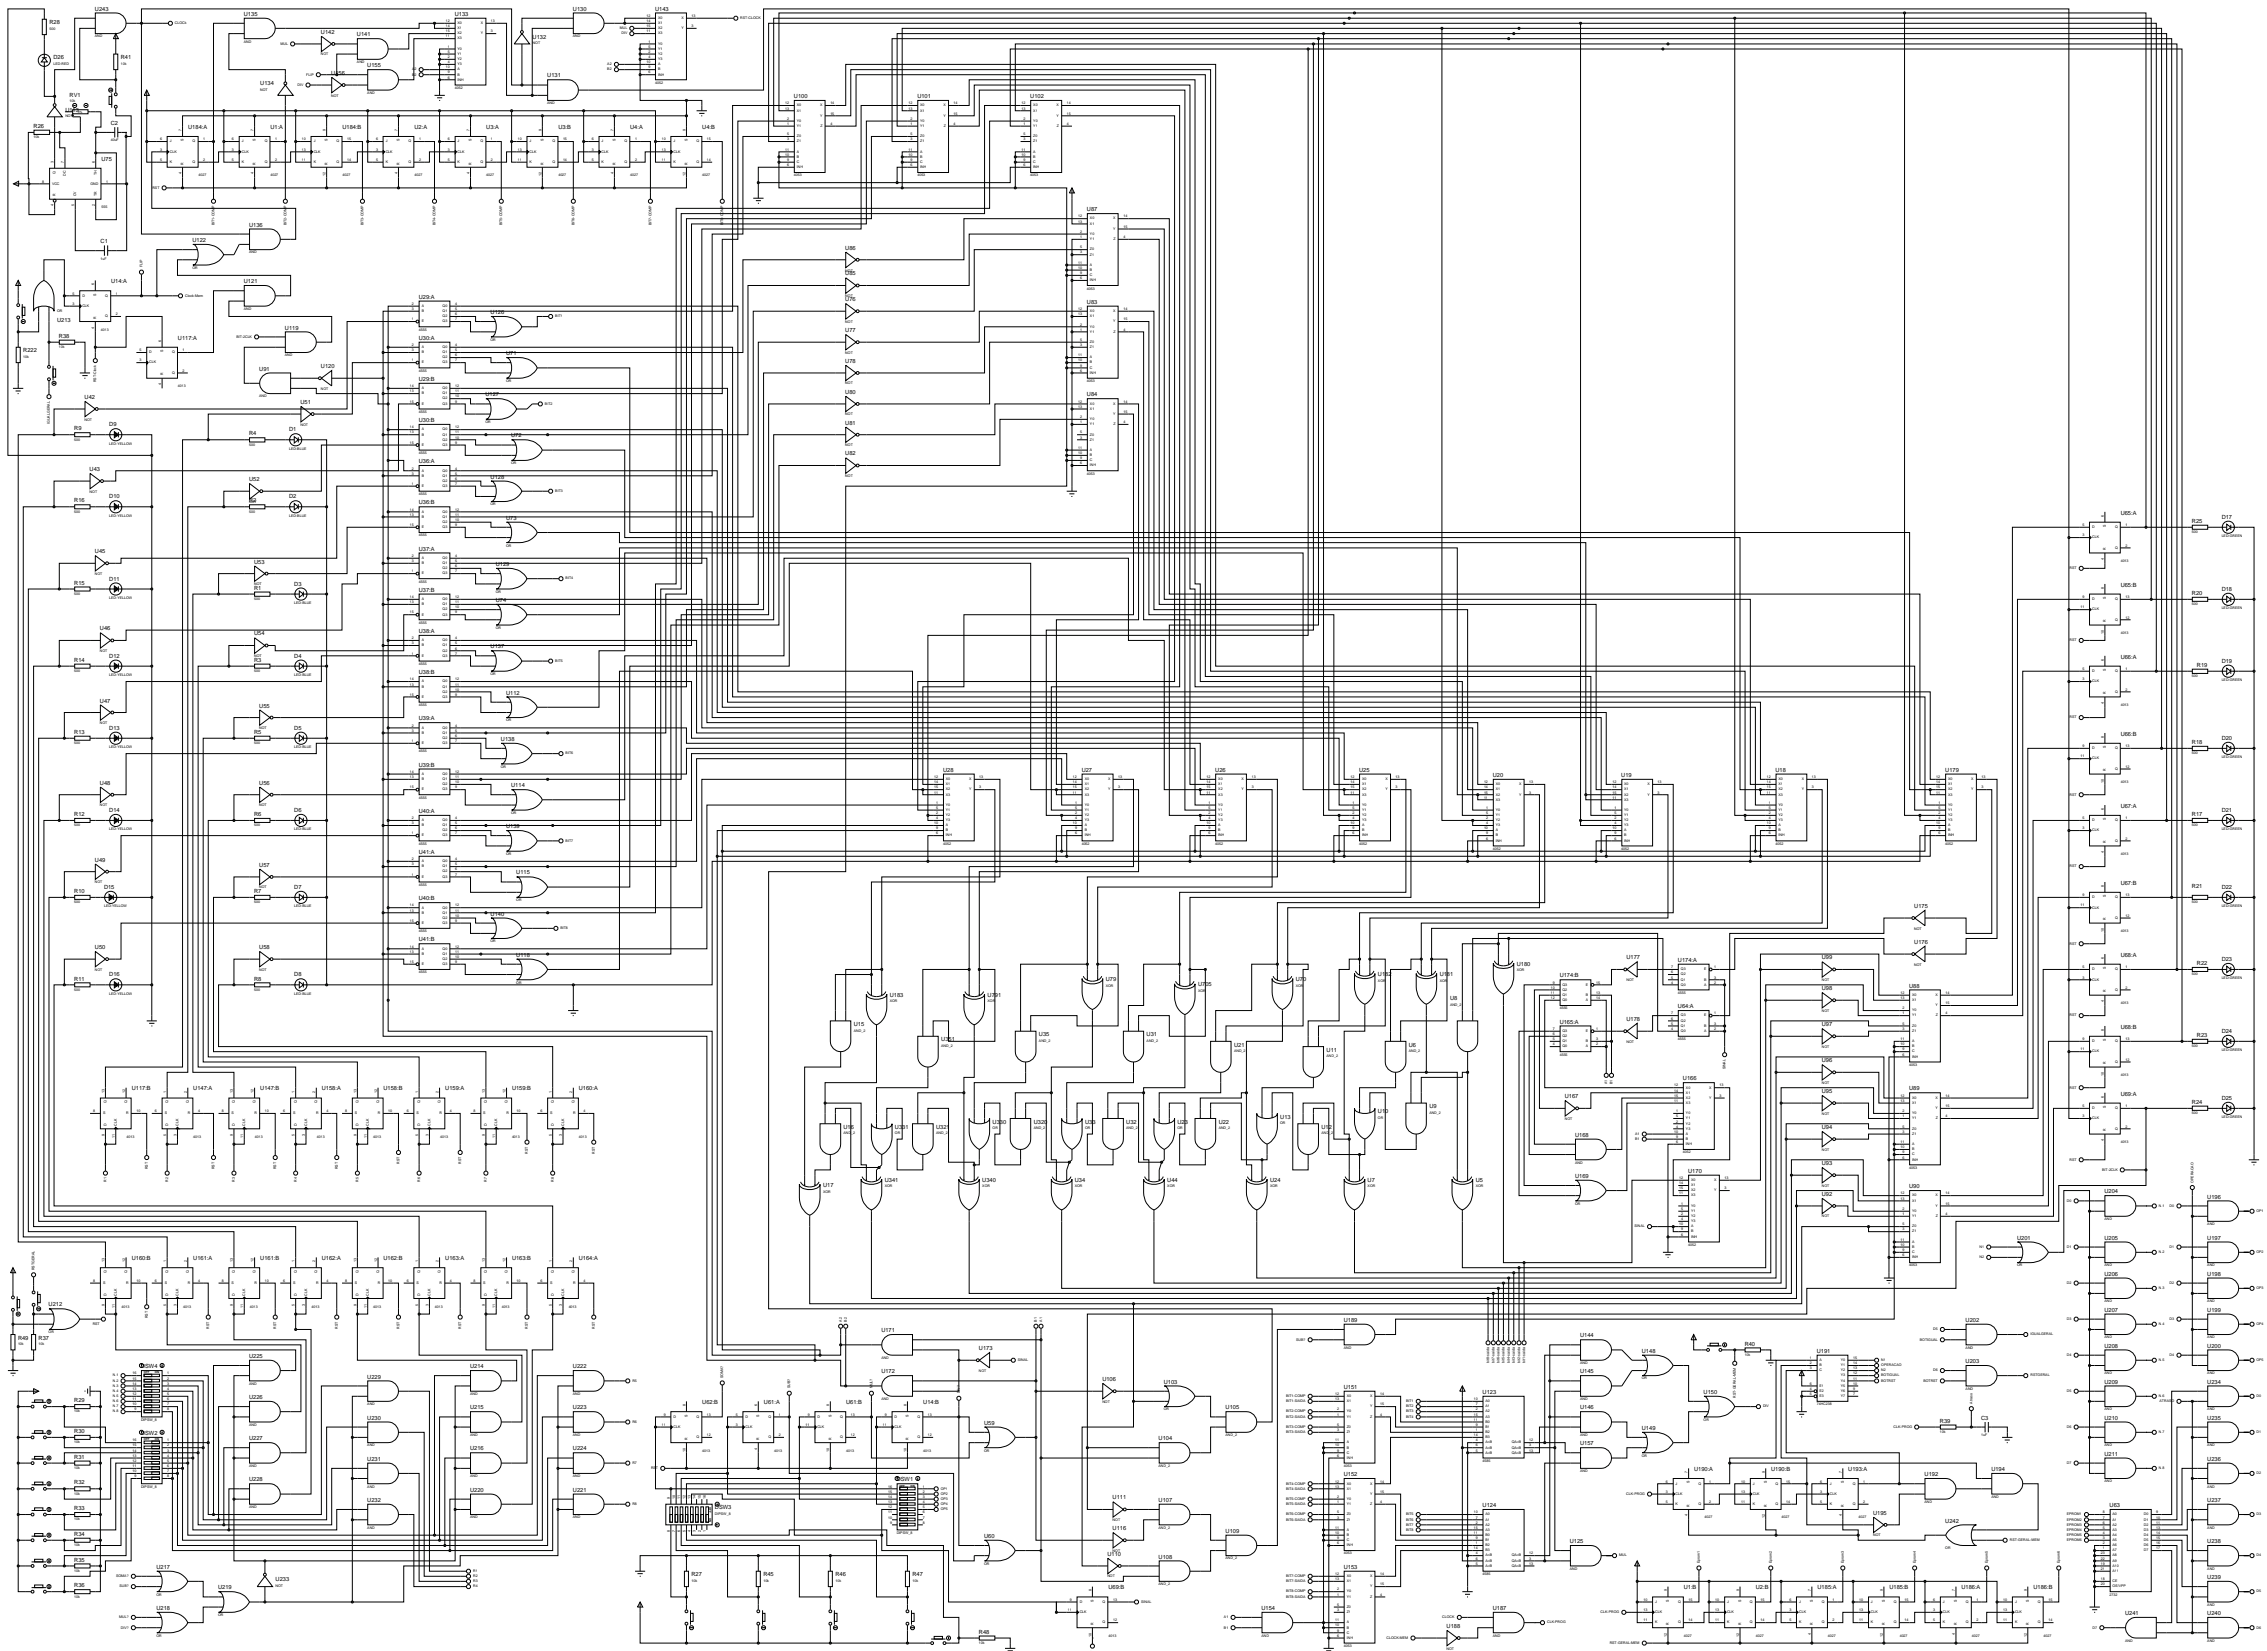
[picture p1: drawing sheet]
<svg xmlns="http://www.w3.org/2000/svg" width="1120mm" height="815mm" viewBox="0 0 1120 815" stroke-linecap="round" stroke-linejoin="round" font-family="sans-serif">
<defs><g id="words">
<g font-size="2.8">
<text x="47" y="5">U243</text>
<text x="283" y="5">U130</text>
<text x="324" y="5">U143</text>
<text x="121" y="8">U135</text>
<text x="225" y="8">U133</text>
<text x="24" y="12">R28</text>
<text x="159" y="17">U142</text>
<text x="176" y="18">U141</text>
<text x="263" y="19">U132</text>
<text x="26" y="29">D26</text>
<text x="60" y="29">R41</text>
<text x="181" y="33">U155</text>
<text x="129" y="42">U134</text>
<text x="164" y="37">U156</text>
<text x="270" y="38">U131</text>
<text x="34" y="48">RV1</text>
<text x="392" y="48">U100</text>
<text x="453" y="48">U101</text>
<text x="509" y="48">U102</text>
<text x="32" y="55">U113</text>
<text x="17" y="63">R26</text>
<text x="55" y="62">C2</text>
<text x="93" y="64">U184:A</text>
<text x="134" y="64">U1:A</text>
<text x="169" y="64">U184:B</text>
<text x="205" y="64">U2:A</text>
<text x="240" y="64">U3:A</text>
<text x="276" y="64">U3:B</text>
<text x="311" y="64">U4:A</text>
<text x="347" y="64">U4:B</text>
<text x="50" y="79">U75</text>
<text x="537" y="104">U87</text>
<text x="123" y="112">U136</text>
<text x="95" y="120">U122</text>
<text x="50" y="120">C1</text>
<text x="418" y="123">U86</text>
<text x="418" y="136">U85</text>
<text x="55" y="140">U14:A</text>
<text x="121" y="140">U121</text>
<text x="207" y="148">U29:A</text>
<text x="418" y="149">U76</text>
<text x="242" y="155">U126</text>
<text x="537" y="150">U83</text>
<text x="28" y="159">U213</text>
<text x="29" y="167">R38</text>
<text x="88" y="168">U117:A</text>
<text x="141" y="163">U119</text>
<text x="207" y="168">U30:A</text>
<text x="418" y="164">U77</text>
<text x="11" y="174">R222</text>
<text x="250" y="175">U71</text>
<text x="418" y="179">U78</text>
<text x="128" y="183">U91</text>
<text x="159" y="182">U120</text>
<text x="207" y="188">U29:B</text>
<text x="42" y="197">U42</text>
<text x="240" y="196">U127</text>
<text x="418" y="195">U80</text>
<text x="537" y="196">U84</text>
<text x="149" y="200">U51</text>
<text x="207" y="208">U30:B</text>
<text x="418" y="210">U81</text>
<text x="37" y="213">R9</text>
<text x="54" y="211">D9</text>
<text x="123" y="215">R4</text>
<text x="143" y="213">D1</text>
<text x="253" y="216">U72</text>
<text x="418" y="225">U82</text>
<text x="44" y="233">U43</text>
<text x="207" y="229">U36:A</text>
<text x="123" y="238">U52</text>
<text x="242" y="236">U128</text>
<text x="37" y="248">R16</text>
<text x="54" y="246">D10</text>
<text x="123" y="248">R2</text>
<text x="143" y="246">D2</text>
<text x="207" y="249">U36:B</text>
<text x="250" y="257">U73</text>
<text x="1048" y="254">U65:A</text>
<text x="1098" y="256">D17</text>
<text x="1083" y="258">R25</text>
<text x="47" y="273">U45</text>
<text x="207" y="272">U37:A</text>
<text x="126" y="278">U53</text>
<text x="245" y="280">U129</text>
<text x="54" y="287">D11</text>
<text x="37" y="289">R15</text>
<text x="126" y="291">R1</text>
<text x="145" y="289">D3</text>
<text x="207" y="292">U37:B</text>
<text x="1048" y="290">U65:B</text>
<text x="1083" y="294">R20</text>
<text x="1098" y="292">D18</text>
<text x="245" y="297">U74</text>
<text x="49" y="311">U46</text>
<text x="126" y="314">U54</text>
<text x="207" y="313">U38:A</text>
<text x="242" y="320">U137</text>
<text x="37" y="327">R14</text>
<text x="54" y="325">D12</text>
<text x="126" y="327">R3</text>
<text x="145" y="325">D4</text>
<text x="1048" y="325">U66:A</text>
<text x="1086" y="329">R19</text>
<text x="1098" y="327">D19</text>
<text x="207" y="333">U38:B</text>
<text x="49" y="347">U47</text>
<text x="250" y="343">U112</text>
<text x="128" y="349">U55</text>
<text x="207" y="356">U39:A</text>
<text x="37" y="362">R13</text>
<text x="54" y="360">D13</text>
<text x="126" y="362">R5</text>
<text x="145" y="360">D5</text>
<text x="248" y="366">U138</text>
<text x="1048" y="363">U66:B</text>
<text x="1098" y="365">D20</text>
<text x="1083" y="367">R18</text>
<text x="207" y="379">U39:B</text>
<text x="466" y="381">U28</text>
<text x="534" y="381">U27</text>
<text x="601" y="381">U26</text>
<text x="672" y="381">U25</text>
<text x="738" y="384">U20</text>
<text x="801" y="384">U19</text>
<text x="877" y="381">U18</text>
<text x="961" y="381">U179</text>
<text x="49" y="388">U48</text>
<text x="128" y="388">U56</text>
<text x="253" y="389">U114</text>
<text x="54" y="401">D14</text>
<text x="145" y="401">D6</text>
<text x="207" y="402">U40:A</text>
<text x="1048" y="399">U67:A</text>
<text x="1098" y="401">D21</text>
<text x="37" y="403">R12</text>
<text x="126" y="403">R6</text>
<text x="1083" y="403">R17</text>
<text x="250" y="409">U139</text>
<text x="47" y="426">U49</text>
<text x="207" y="422">U41:A</text>
<text x="128" y="428">U57</text>
<text x="255" y="432">U115</text>
<text x="1048" y="437">U67:B</text>
<text x="37" y="441">R10</text>
<text x="51" y="439">D15</text>
<text x="126" y="441">R7</text>
<text x="145" y="439">D7</text>
<text x="1083" y="439">R21</text>
<text x="1098" y="439">D22</text>
<text x="207" y="445">U40:B</text>
<text x="946" y="448">U175</text>
<text x="242" y="452">U140</text>
<text x="207" y="465">U41:B</text>
<text x="946" y="466">U176</text>
<text x="47" y="469">U50</text>
<text x="128" y="469">U58</text>
<text x="255" y="473">U118</text>
<text x="804" y="474">U177</text>
<text x="900" y="474">U99</text>
<text x="1048" y="473">U68:A</text>
<text x="749" y="477">U180</text>
<text x="829" y="475">U174:A</text>
<text x="1086" y="477">R22</text>
<text x="1098" y="475">D23</text>
<text x="37" y="484">R11</text>
<text x="54" y="482">D16</text>
<text x="126" y="484">R8</text>
<text x="145" y="482">D8</text>
<text x="546" y="485">U79</text>
<text x="640" y="485">U70</text>
<text x="681" y="482">U182</text>
<text x="711" y="482">U181</text>
<text x="771" y="483">U174:B</text>
<text x="592" y="487">U705</text>
<text x="900" y="489">U98</text>
<text x="943" y="488">U88</text>
<text x="440" y="492">U183</text>
<text x="488" y="492">U791</text>
<text x="717" y="494">U8</text>
<text x="829" y="498">U64:A</text>
<text x="422" y="507">U15</text>
<text x="771" y="506">U165:A</text>
<text x="804" y="504">U178</text>
<text x="900" y="507">U97</text>
<text x="1048" y="508">U68:B</text>
<text x="465" y="514">U351</text>
<text x="513" y="512">U35</text>
<text x="567" y="512">U31</text>
<text x="1086" y="512">R23</text>
<text x="1098" y="510">D24</text>
<text x="610" y="517">U21</text>
<text x="655" y="519">U11</text>
<text x="696" y="517">U6</text>
<text x="900" y="525">U96</text>
<text x="832" y="533">U166</text>
<text x="65" y="539">U117:B</text>
<text x="96" y="539">U147:A</text>
<text x="129" y="539">U147:B</text>
<text x="159" y="539">U158:A</text>
<text x="189" y="539">U158:B</text>
<text x="220" y="539">U159:A</text>
<text x="253" y="539">U159:B</text>
<text x="286" y="539">U160:A</text>
<text x="900" y="540">U95</text>
<text x="943" y="539">U89</text>
<text x="773" y="542">U167</text>
<text x="1048" y="541">U69:A</text>
<text x="1083" y="545">R24</text>
<text x="1098" y="543">D25</text>
<text x="681" y="550">U10</text>
<text x="706" y="547">U9</text>
<text x="417" y="558">U16</text>
<text x="442" y="558">U331</text>
<text x="463" y="558">U321</text>
<text x="491" y="555">U330</text>
<text x="511" y="555">U320</text>
<text x="536" y="555">U33</text>
<text x="556" y="555">U32</text>
<text x="582" y="555">U23</text>
<text x="602" y="555">U22</text>
<text x="633" y="552">U13</text>
<text x="653" y="558">U12</text>
<text x="900" y="558">U94</text>
<text x="778" y="561">U168</text>
<text x="900" y="575">U93</text>
<text x="778" y="582">U169</text>
<text x="834" y="579">U170</text>
<text x="407" y="586">U17</text>
<text x="437" y="584">U341</text>
<text x="485" y="584">U340</text>
<text x="531" y="584">U34</text>
<text x="577" y="584">U44</text>
<text x="628" y="584">U24</text>
<text x="676" y="584">U7</text>
<text x="729" y="584">U5</text>
<text x="943" y="587">U90</text>
<text x="900" y="591">U92</text>
<text x="1040" y="589">U204</text>
<text x="1091" y="592">U196</text>
<text x="997" y="612">U201</text>
<text x="1040" y="612">U205</text>
<text x="1091" y="612">U197</text>
<text x="65" y="622">U160:B</text>
<text x="96" y="622">U161:A</text>
<text x="129" y="622">U161:B</text>
<text x="159" y="622">U162:A</text>
<text x="189" y="622">U162:B</text>
<text x="220" y="622">U163:A</text>
<text x="253" y="622">U163:B</text>
<text x="286" y="622">U164:A</text>
<text x="1040" y="630">U206</text>
<text x="1091" y="630">U198</text>
<text x="24" y="645">U212</text>
<text x="1040" y="648">U207</text>
<text x="1091" y="648">U199</text>
<text x="664" y="653">U189</text>
<text x="971" y="653">U202</text>
<text x="435" y="658">U171</text>
<text x="9" y="662">R49</text>
<text x="19" y="662">R37</text>
<text x="781" y="660">U144</text>
<text x="862" y="665">R40</text>
<text x="1040" y="666">U208</text>
<text x="1091" y="666">U200</text>
<text x="123" y="671">U225</text>
<text x="484" y="667">U173</text>
<text x="811" y="668">U148</text>
<text x="898" y="668">U191</text>
<text x="70" y="676">DSW4</text>
<text x="232" y="676">U214</text>
<text x="283" y="676">U222</text>
<text x="971" y="673">U203</text>
<text x="181" y="681">U229</text>
<text x="435" y="678">U172</text>
<text x="545" y="682">U106</text>
<text x="575" y="683">U103</text>
<text x="781" y="678">U145</text>
<text x="1040" y="683">U209</text>
<text x="1091" y="683">U234</text>
<text x="664" y="686">U151</text>
<text x="733" y="688">U123</text>
<text x="842" y="688">U150</text>
<text x="37" y="693">R29</text>
<text x="123" y="691">U226</text>
<text x="347" y="694">U62:B</text>
<text x="378" y="694">U61:A</text>
<text x="418" y="694">U61:B</text>
<text x="456" y="694">U14:B</text>
<text x="181" y="701">U230</text>
<text x="232" y="696">U215</text>
<text x="283" y="696">U223</text>
<text x="606" y="696">U105</text>
<text x="781" y="696">U146</text>
<text x="979" y="701">C3</text>
<text x="1040" y="701">U210</text>
<text x="1091" y="701">U235</text>
<text x="37" y="708">R30</text>
<text x="486" y="704">U59</text>
<text x="811" y="706">U149</text>
<text x="959" y="703">R39</text>
<text x="70" y="709">DSW2</text>
<text x="123" y="711">U227</text>
<text x="573" y="711">U104</text>
<text x="781" y="714">U157</text>
<text x="232" y="716">U216</text>
<text x="283" y="716">U224</text>
<text x="1040" y="719">U211</text>
<text x="37" y="720">R31</text>
<text x="181" y="721">U231</text>
<text x="1091" y="721">U236</text>
<text x="123" y="732">U228</text>
<text x="443" y="732">DSW1</text>
<text x="664" y="729">U152</text>
<text x="837" y="727">U190:A</text>
<text x="875" y="727">U190:B</text>
<text x="913" y="727">U193:A</text>
<text x="951" y="729">U192</text>
<text x="984" y="727">U194</text>
<text x="37" y="733">R32</text>
<text x="232" y="737">U220</text>
<text x="283" y="737">U221</text>
<text x="181" y="742">U232</text>
<text x="550" y="741">U111</text>
<text x="573" y="742">U107</text>
<text x="1091" y="742">U237</text>
<text x="37" y="746">R33</text>
<text x="353" y="745">DSW3</text>
<text x="733" y="744">U124</text>
<text x="926" y="748">U195</text>
<text x="1042" y="744">U63</text>
<text x="550" y="756">U116</text>
<text x="961" y="752">U242</text>
<text x="37" y="759">R34</text>
<text x="486" y="760">U60</text>
<text x="606" y="757">U109</text>
<text x="776" y="762">U125</text>
<text x="1091" y="762">U238</text>
<text x="37" y="771">R35</text>
<text x="547" y="768">U110</text>
<text x="573" y="770">U108</text>
<text x="77" y="775">U217</text>
<text x="342" y="778">R27</text>
<text x="377" y="778">R45</text>
<text x="413" y="778">R46</text>
<text x="451" y="778">R47</text>
<text x="664" y="775">U153</text>
<text x="1091" y="780">U239</text>
<text x="37" y="784">R36</text>
<text x="108" y="785">U219</text>
<text x="136" y="781">U233</text>
<text x="548" y="785">U69:B</text>
<text x="832" y="785">U1:B</text>
<text x="868" y="785">U2:B</text>
<text x="898" y="785">U185:A</text>
<text x="934" y="785">U185:B</text>
<text x="969" y="785">U186:A</text>
<text x="1005" y="785">U186:B</text>
<text x="77" y="795">U218</text>
<text x="623" y="795">U154</text>
<text x="738" y="795">U187</text>
<text x="1050" y="798">U241</text>
<text x="1091" y="798">U240</text>
<text x="484" y="807">R48</text>
<text x="715" y="804">U188</text>
</g>
<g font-size="1.8">
<text x="86" y="12">CLOCk</text>
<text x="220" y="11">12</text>
<text x="226" y="12">X0</text>
<text x="238" y="12">X</text>
<text x="243" y="11">13</text>
<text x="319" y="8">12</text>
<text x="319" y="11">14</text>
<text x="325" y="9">X0</text>
<text x="325" y="12">X1</text>
<text x="337" y="9">X</text>
<text x="342" y="8">13</text>
<text x="366" y="9">RST-CLOCK</text>
<text x="24" y="15">500</text>
<text x="220" y="13">14</text>
<text x="220" y="16">15</text>
<text x="226" y="14">X1</text>
<text x="226" y="17">X2</text>
<text x="238" y="17">Y</text>
<text x="243" y="16">3</text>
<text x="306" y="14">MUL</text>
<text x="307" y="17">DIV</text>
<text x="319" y="13">15</text>
<text x="319" y="16">11</text>
<text x="325" y="14">X2</text>
<text x="325" y="17">X3</text>
<text x="337" y="14">Y</text>
<text x="342" y="13">3</text>
<text x="47" y="18">AND</text>
<text x="121" y="21">AND</text>
<text x="139" y="22">MUL</text>
<text x="220" y="18">11</text>
<text x="221" y="24">1</text>
<text x="226" y="19">X3</text>
<text x="263" y="22">NOT</text>
<text x="283" y="18">AND</text>
<text x="320" y="21">1</text>
<text x="320" y="24">5</text>
<text x="325" y="22">Y0</text>
<text x="159" y="27">NOT</text>
<text x="221" y="26">5</text>
<text x="221" y="29">2</text>
<text x="226" y="25">Y0</text>
<text x="226" y="27">Y1</text>
<text x="226" y="30">Y2</text>
<text x="320" y="26">2</text>
<text x="320" y="29">4</text>
<text x="325" y="25">Y1</text>
<text x="325" y="27">Y2</text>
<text x="325" y="30">Y3</text>
<text x="26" y="32">LED-RED</text>
<text x="60" y="32">10k</text>
<text x="176" y="31">AND</text>
<text x="204" y="35">A2</text>
<text x="220" y="34">10</text>
<text x="221" y="31">4</text>
<text x="226" y="32">Y3</text>
<text x="226" y="35">A</text>
<text x="300" y="32">A2</text>
<text x="300" y="35">B2</text>
<text x="319" y="31">10</text>
<text x="320" y="34">9</text>
<text x="325" y="32">A</text>
<text x="325" y="35">B</text>
<text x="151" y="37">FLIP</text>
<text x="204" y="37">B2</text>
<text x="221" y="36">9</text>
<text x="221" y="39">6</text>
<text x="226" y="37">B</text>
<text x="226" y="40">INH</text>
<text x="320" y="36">6</text>
<text x="324" y="41">4052</text>
<text x="325" y="37">INH</text>
<text x="129" y="45">NOT</text>
<text x="147" y="42">DIV</text>
<text x="164" y="48">NOT</text>
<text x="181" y="46">AND</text>
<text x="225" y="44">4052</text>
<text x="34" y="51">10k</text>
<text x="270" y="51">AND</text>
<text x="388" y="51">12</text>
<text x="394" y="52">X0</text>
<text x="405" y="52">X</text>
<text x="410" y="51">14</text>
<text x="449" y="51">12</text>
<text x="455" y="52">X0</text>
<text x="466" y="52">X</text>
<text x="471" y="51">14</text>
<text x="505" y="51">12</text>
<text x="511" y="52">X0</text>
<text x="522" y="52">X</text>
<text x="527" y="51">14</text>
<text x="32" y="58">NOT</text>
<text x="388" y="54">13</text>
<text x="389" y="59">2</text>
<text x="394" y="55">X1</text>
<text x="405" y="58">Y</text>
<text x="410" y="57">15</text>
<text x="449" y="54">13</text>
<text x="450" y="59">2</text>
<text x="455" y="55">X1</text>
<text x="466" y="58">Y</text>
<text x="471" y="57">15</text>
<text x="505" y="54">13</text>
<text x="506" y="59">2</text>
<text x="511" y="55">X1</text>
<text x="522" y="58">Y</text>
<text x="527" y="57">15</text>
<text x="90" y="65" transform="rotate(-90 90 65)">7</text>
<text x="125" y="65" transform="rotate(-90 125 65)">7</text>
<text x="161" y="65" transform="rotate(-90 161 65)">9</text>
<text x="196" y="65" transform="rotate(-90 196 65)">7</text>
<text x="232" y="65" transform="rotate(-90 232 65)">7</text>
<text x="268" y="65" transform="rotate(-90 268 65)">9</text>
<text x="303" y="65" transform="rotate(-90 303 65)">7</text>
<text x="339" y="65" transform="rotate(-90 339 65)">9</text>
<text x="389" y="62">1</text>
<text x="394" y="60">Y0</text>
<text x="394" y="63">Y1</text>
<text x="405" y="63">Z</text>
<text x="410" y="62">4</text>
<text x="450" y="62">1</text>
<text x="455" y="60">Y0</text>
<text x="455" y="63">Y1</text>
<text x="466" y="63">Z</text>
<text x="471" y="62">4</text>
<text x="506" y="62">1</text>
<text x="511" y="60">Y0</text>
<text x="511" y="63">Y1</text>
<text x="522" y="63">Z</text>
<text x="527" y="62">4</text>
<text x="17" y="68">10k</text>
<text x="55" y="70">40uF</text>
<text x="79" y="69">6</text>
<text x="84" y="70">J</text>
<text x="91" y="70" transform="rotate(-90 91 70)">S</text>
<text x="95" y="70">Q</text>
<text x="100" y="69">1</text>
<text x="115" y="69">6</text>
<text x="119" y="70">J</text>
<text x="126" y="70" transform="rotate(-90 126 70)">S</text>
<text x="131" y="70">Q</text>
<text x="136" y="69">1</text>
<text x="149" y="69">10</text>
<text x="155" y="70">J</text>
<text x="162" y="70" transform="rotate(-90 162 70)">S</text>
<text x="166" y="70">Q</text>
<text x="172" y="69">15</text>
<text x="186" y="69">6</text>
<text x="191" y="70">J</text>
<text x="197" y="70" transform="rotate(-90 197 70)">S</text>
<text x="202" y="70">Q</text>
<text x="207" y="69">1</text>
<text x="221" y="69">6</text>
<text x="226" y="70">J</text>
<text x="233" y="70" transform="rotate(-90 233 70)">S</text>
<text x="237" y="70">Q</text>
<text x="243" y="69">1</text>
<text x="256" y="69">10</text>
<text x="262" y="70">J</text>
<text x="268" y="70" transform="rotate(-90 268 70)">S</text>
<text x="273" y="70">Q</text>
<text x="278" y="69">15</text>
<text x="292" y="69">6</text>
<text x="297" y="70">J</text>
<text x="304" y="70" transform="rotate(-90 304 70)">S</text>
<text x="309" y="70">Q</text>
<text x="314" y="69">1</text>
<text x="327" y="69">10</text>
<text x="333" y="70">J</text>
<text x="340" y="70" transform="rotate(-90 340 70)">S</text>
<text x="344" y="70">Q</text>
<text x="349" y="69">15</text>
<text x="389" y="67">5</text>
<text x="389" y="69">3</text>
<text x="394" y="68">Z0</text>
<text x="394" y="70">Z1</text>
<text x="450" y="67">5</text>
<text x="450" y="69">3</text>
<text x="455" y="68">Z0</text>
<text x="455" y="70">Z1</text>
<text x="506" y="67">5</text>
<text x="506" y="69">3</text>
<text x="511" y="68">Z0</text>
<text x="511" y="70">Z1</text>
<text x="79" y="74">3</text>
<text x="84" y="75">CLK</text>
<text x="115" y="74">3</text>
<text x="119" y="75">CLK</text>
<text x="149" y="74">13</text>
<text x="155" y="75">CLK</text>
<text x="186" y="74">3</text>
<text x="191" y="75">CLK</text>
<text x="221" y="74">3</text>
<text x="226" y="75">CLK</text>
<text x="256" y="74">13</text>
<text x="262" y="75">CLK</text>
<text x="292" y="74">3</text>
<text x="297" y="75">CLK</text>
<text x="327" y="74">13</text>
<text x="333" y="75">CLK</text>
<text x="388" y="74">11</text>
<text x="388" y="77">10</text>
<text x="394" y="75">A</text>
<text x="394" y="78">B</text>
<text x="449" y="74">11</text>
<text x="449" y="77">10</text>
<text x="455" y="75">A</text>
<text x="455" y="78">B</text>
<text x="505" y="74">11</text>
<text x="505" y="77">10</text>
<text x="511" y="75">A</text>
<text x="511" y="78">B</text>
<text x="26" y="80" transform="rotate(-90 26 80)">3</text>
<text x="32" y="80" transform="rotate(-90 32 80)">7</text>
<text x="47" y="80" transform="rotate(-90 47 80)">6</text>
<text x="79" y="79">5</text>
<text x="84" y="80">K</text>
<text x="91" y="81" transform="rotate(-90 91 81)">R</text>
<text x="95" y="80">Q</text>
<text x="100" y="79">2</text>
<text x="115" y="79">5</text>
<text x="119" y="80">K</text>
<text x="126" y="81" transform="rotate(-90 126 81)">R</text>
<text x="131" y="80">Q</text>
<text x="136" y="79">2</text>
<text x="149" y="79">11</text>
<text x="155" y="80">K</text>
<text x="162" y="81" transform="rotate(-90 162 81)">R</text>
<text x="166" y="80">Q</text>
<text x="172" y="79">14</text>
<text x="186" y="79">5</text>
<text x="191" y="80">K</text>
<text x="197" y="81" transform="rotate(-90 197 81)">R</text>
<text x="202" y="80">Q</text>
<text x="207" y="79">2</text>
<text x="221" y="79">5</text>
<text x="226" y="80">K</text>
<text x="233" y="81" transform="rotate(-90 233 81)">R</text>
<text x="237" y="80">Q</text>
<text x="243" y="79">2</text>
<text x="256" y="79">11</text>
<text x="262" y="80">K</text>
<text x="268" y="81" transform="rotate(-90 268 81)">R</text>
<text x="273" y="80">Q</text>
<text x="278" y="79">14</text>
<text x="292" y="79">5</text>
<text x="297" y="80">K</text>
<text x="304" y="81" transform="rotate(-90 304 81)">R</text>
<text x="309" y="80">Q</text>
<text x="314" y="79">2</text>
<text x="327" y="79">11</text>
<text x="333" y="80">K</text>
<text x="340" y="81" transform="rotate(-90 340 81)">R</text>
<text x="344" y="80">Q</text>
<text x="349" y="79">14</text>
<text x="389" y="79">9</text>
<text x="389" y="82">6</text>
<text x="394" y="80">C</text>
<text x="394" y="83">INH</text>
<text x="450" y="79">9</text>
<text x="450" y="82">6</text>
<text x="455" y="80">C</text>
<text x="455" y="83">INH</text>
<text x="506" y="79">9</text>
<text x="506" y="82">6</text>
<text x="511" y="80">C</text>
<text x="511" y="83">INH</text>
<text x="28" y="86" transform="rotate(-90 28 86)">Q</text>
<text x="33" y="87" transform="rotate(-90 33 87)">DC</text>
<text x="48" y="87" transform="rotate(-90 48 87)">TH</text>
<text x="90" y="86" transform="rotate(-90 90 86)">4</text>
<text x="98" y="87">4027</text>
<text x="125" y="86" transform="rotate(-90 125 86)">4</text>
<text x="134" y="87">4027</text>
<text x="161" y="87" transform="rotate(-90 161 87)">12</text>
<text x="169" y="87">4027</text>
<text x="196" y="86" transform="rotate(-90 196 86)">4</text>
<text x="205" y="87">4027</text>
<text x="232" y="86" transform="rotate(-90 232 86)">4</text>
<text x="240" y="87">4027</text>
<text x="268" y="87" transform="rotate(-90 268 87)">12</text>
<text x="276" y="87">4027</text>
<text x="303" y="86" transform="rotate(-90 303 86)">4</text>
<text x="311" y="87">4027</text>
<text x="339" y="87" transform="rotate(-90 339 87)">12</text>
<text x="347" y="87">4027</text>
<text x="392" y="87">4053</text>
<text x="453" y="87">4053</text>
<text x="509" y="87">4053</text>
<text x="21" y="90">8</text>
<text x="26" y="91">VCC</text>
<text x="45" y="91">GND</text>
<text x="52" y="90">1</text>
<text x="75" y="93">RST</text>
<text x="26" y="102" transform="rotate(-90 26 102)">4</text>
<text x="28" y="97" transform="rotate(-90 28 97)">R</text>
<text x="37" y="102" transform="rotate(-90 37 102)">5</text>
<text x="38" y="97" transform="rotate(-90 38 97)">CV</text>
<text x="47" y="102" transform="rotate(-90 47 102)">2</text>
<text x="48" y="97" transform="rotate(-90 48 97)">TR</text>
<text x="50" y="103">555</text>
<text x="533" y="107">12</text>
<text x="555" y="107">14</text>
<text x="106" y="111" transform="rotate(-90 106 111)">BIT1-COMP</text>
<text x="141" y="111" transform="rotate(-90 141 111)">BIT2-COMP</text>
<text x="180" y="111" transform="rotate(-90 180 111)">BIT3-COMP</text>
<text x="215" y="111" transform="rotate(-90 215 111)">BIT4-COMP</text>
<text x="248" y="111" transform="rotate(-90 248 111)">BIT5-COMP</text>
<text x="284" y="111" transform="rotate(-90 284 111)">BIT6-COMP</text>
<text x="322" y="111" transform="rotate(-90 322 111)">BIT7-COMP</text>
<text x="357" y="111" transform="rotate(-90 357 111)">BIT8-COMP</text>
<text x="533" y="110">13</text>
<text x="539" y="108">X0</text>
<text x="539" y="111">X1</text>
<text x="550" y="108">X</text>
<text x="550" y="113">Y</text>
<text x="555" y="112">15</text>
<text x="534" y="115">2</text>
<text x="534" y="118">1</text>
<text x="539" y="116">Y0</text>
<text x="539" y="119">Y1</text>
<text x="550" y="119">Z</text>
<text x="555" y="118">4</text>
<text x="123" y="125">AND</text>
<text x="534" y="123">5</text>
<text x="534" y="125">3</text>
<text x="539" y="124">Z0</text>
<text x="50" y="128">1uF</text>
<text x="533" y="130">11</text>
<text x="539" y="126">Z1</text>
<text x="539" y="131">A</text>
<text x="70" y="132" transform="rotate(-90 70 132)">FLIP</text>
<text x="95" y="133">OR</text>
<text x="418" y="134">NOT</text>
<text x="533" y="133">10</text>
<text x="534" y="135">9</text>
<text x="534" y="138">6</text>
<text x="539" y="134">B</text>
<text x="539" y="136">C</text>
<text x="47" y="141" transform="rotate(-90 47 141)">6</text>
<text x="537" y="143">4053</text>
<text x="539" y="139">INH</text>
<text x="36" y="145">5</text>
<text x="41" y="146">D</text>
<text x="48" y="146" transform="rotate(-90 48 146)">S</text>
<text x="52" y="146">Q</text>
<text x="57" y="145">1</text>
<text x="91" y="146">Clock-Mem</text>
<text x="418" y="147">NOT</text>
<text x="28" y="154">OR</text>
<text x="36" y="151">3</text>
<text x="41" y="152">CLK</text>
<text x="57" y="156">2</text>
<text x="121" y="153">AND</text>
<text x="203" y="151">2</text>
<text x="203" y="153">3</text>
<text x="208" y="152">A</text>
<text x="208" y="154">B</text>
<text x="219" y="152">Q0</text>
<text x="219" y="154">Q1</text>
<text x="225" y="151">4</text>
<text x="225" y="153">5</text>
<text x="225" y="156">6</text>
<text x="533" y="153">12</text>
<text x="533" y="156">13</text>
<text x="539" y="154">X0</text>
<text x="550" y="154">X</text>
<text x="555" y="153">14</text>
<text x="48" y="157" transform="rotate(-90 48 157)">R</text>
<text x="52" y="157">Q</text>
<text x="203" y="158">1</text>
<text x="208" y="159">E</text>
<text x="219" y="157">Q2</text>
<text x="219" y="159">Q3</text>
<text x="225" y="158">7</text>
<text x="274" y="157">BIT1</text>
<text x="418" y="159">NOT</text>
<text x="534" y="161">2</text>
<text x="539" y="157">X1</text>
<text x="539" y="162">Y0</text>
<text x="550" y="159">Y</text>
<text x="555" y="158">15</text>
<text x="47" y="162" transform="rotate(-90 47 162)">4</text>
<text x="50" y="163">4013</text>
<text x="117" y="167">BIT-2CLK</text>
<text x="207" y="163">4555</text>
<text x="534" y="163">1</text>
<text x="539" y="164">Y1</text>
<text x="550" y="164">Z</text>
<text x="555" y="163">4</text>
<text x="29" y="172">10k</text>
<text x="69" y="173">5</text>
<text x="80" y="169" transform="rotate(-90 80 169)">6</text>
<text x="81" y="174" transform="rotate(-90 81 174)">S</text>
<text x="90" y="173">1</text>
<text x="203" y="171">2</text>
<text x="203" y="173">3</text>
<text x="208" y="172">A</text>
<text x="219" y="172">Q0</text>
<text x="225" y="171">4</text>
<text x="225" y="173">5</text>
<text x="242" y="168">OR</text>
<text x="534" y="168">5</text>
<text x="534" y="171">3</text>
<text x="539" y="169">Z0</text>
<text x="539" y="172">Z1</text>
<text x="11" y="177">10k</text>
<text x="69" y="178">3</text>
<text x="74" y="174">D</text>
<text x="74" y="179">CLK</text>
<text x="85" y="174">Q</text>
<text x="141" y="176">AND</text>
<text x="203" y="178">1</text>
<text x="208" y="174">B</text>
<text x="208" y="179">E</text>
<text x="219" y="174">Q1</text>
<text x="219" y="177">Q2</text>
<text x="219" y="179">Q3</text>
<text x="225" y="176">6</text>
<text x="225" y="178">7</text>
<text x="418" y="175">NOT</text>
<text x="533" y="176">11</text>
<text x="533" y="178">10</text>
<text x="539" y="177">A</text>
<text x="539" y="179">B</text>
<text x="81" y="185" transform="rotate(-90 81 185)">R</text>
<text x="85" y="185">Q</text>
<text x="90" y="184">2</text>
<text x="207" y="184">4555</text>
<text x="534" y="181">9</text>
<text x="534" y="184">6</text>
<text x="539" y="182">C</text>
<text x="539" y="185">INH</text>
<text x="48" y="189" transform="rotate(-90 48 189)">RST-Clock</text>
<text x="80" y="190" transform="rotate(-90 80 190)">4</text>
<text x="88" y="191">4013</text>
<text x="203" y="191">14</text>
<text x="225" y="191">12</text>
<text x="250" y="189">OR</text>
<text x="418" y="190">NOT</text>
<text x="537" y="189">4053</text>
<text x="128" y="196">AND</text>
<text x="159" y="192">NOT</text>
<text x="203" y="194">13</text>
<text x="208" y="192">A</text>
<text x="208" y="195">B</text>
<text x="219" y="192">Q0</text>
<text x="219" y="195">Q1</text>
<text x="219" y="197">Q2</text>
<text x="225" y="194">11</text>
<text x="225" y="196">10</text>
<text x="203" y="199">15</text>
<text x="207" y="204">4555</text>
<text x="208" y="200">E</text>
<text x="219" y="200">Q3</text>
<text x="225" y="199">9</text>
<text x="269" y="200">BIT2</text>
<text x="533" y="199">12</text>
<text x="533" y="201">13</text>
<text x="539" y="200">X0</text>
<text x="539" y="202">X1</text>
<text x="550" y="200">X</text>
<text x="555" y="199">14</text>
<text x="555" y="204">15</text>
<text x="25" y="209" transform="rotate(-90 25 209)">IGUALGERAL</text>
<text x="42" y="208">NOT</text>
<text x="240" y="209">OR</text>
<text x="418" y="205">NOT</text>
<text x="534" y="206">2</text>
<text x="534" y="209">1</text>
<text x="539" y="207">Y0</text>
<text x="539" y="210">Y1</text>
<text x="550" y="205">Y</text>
<text x="550" y="210">Z</text>
<text x="555" y="209">4</text>
<text x="149" y="210">NOT</text>
<text x="203" y="212">14</text>
<text x="203" y="214">13</text>
<text x="208" y="213">A</text>
<text x="208" y="215">B</text>
<text x="219" y="213">Q0</text>
<text x="219" y="215">Q1</text>
<text x="225" y="212">12</text>
<text x="225" y="214">11</text>
<text x="534" y="214">5</text>
<text x="539" y="215">Z0</text>
<text x="37" y="218">500</text>
<text x="54" y="220">LED-YELLOW</text>
<text x="123" y="220">500</text>
<text x="203" y="219">15</text>
<text x="208" y="220">E</text>
<text x="219" y="218">Q2</text>
<text x="219" y="220">Q3</text>
<text x="225" y="217">10</text>
<text x="225" y="219">9</text>
<text x="418" y="220">NOT</text>
<text x="533" y="222">11</text>
<text x="534" y="217">3</text>
<text x="539" y="218">Z1</text>
<text x="143" y="222">LED-BLUE</text>
<text x="207" y="224">4555</text>
<text x="533" y="224">10</text>
<text x="534" y="227">9</text>
<text x="539" y="223">A</text>
<text x="539" y="225">B</text>
<text x="539" y="228">C</text>
<text x="203" y="232">2</text>
<text x="208" y="233">A</text>
<text x="219" y="233">Q0</text>
<text x="225" y="232">4</text>
<text x="253" y="229">OR</text>
<text x="534" y="229">6</text>
<text x="539" y="230">INH</text>
<text x="203" y="234">3</text>
<text x="203" y="239">1</text>
<text x="208" y="235">B</text>
<text x="219" y="235">Q1</text>
<text x="219" y="238">Q2</text>
<text x="225" y="234">5</text>
<text x="225" y="237">6</text>
<text x="225" y="239">7</text>
<text x="418" y="236">NOT</text>
<text x="537" y="234">4053</text>
<text x="44" y="243">NOT</text>
<text x="207" y="245">4555</text>
<text x="208" y="240">E</text>
<text x="219" y="240">Q3</text>
<text x="274" y="243">BIT3</text>
<text x="123" y="248">NOT</text>
<text x="242" y="250">OR</text>
<text x="37" y="253">500</text>
<text x="54" y="255">LED-YELLOW</text>
<text x="123" y="253">500</text>
<text x="143" y="255">LED-BLUE</text>
<text x="203" y="252">14</text>
<text x="203" y="255">13</text>
<text x="208" y="253">A</text>
<text x="208" y="256">B</text>
<text x="219" y="253">Q0</text>
<text x="219" y="256">Q1</text>
<text x="225" y="252">12</text>
<text x="225" y="255">11</text>
<text x="225" y="257">10</text>
<text x="1040" y="255" transform="rotate(-90 1040 255)">6</text>
<text x="203" y="260">15</text>
<text x="208" y="261">E</text>
<text x="219" y="258">Q2</text>
<text x="219" y="261">Q3</text>
<text x="225" y="260">9</text>
<text x="1029" y="260">5</text>
<text x="1034" y="261">D</text>
<text x="1041" y="260" transform="rotate(-90 1041 260)">S</text>
<text x="1045" y="261">Q</text>
<text x="1050" y="260">1</text>
<text x="1083" y="263">500</text>
<text x="207" y="265">4555</text>
<text x="250" y="270">OR</text>
<text x="1029" y="265">3</text>
<text x="1034" y="266">CLK</text>
<text x="1050" y="270">2</text>
<text x="1098" y="265">LED-GREEN</text>
<text x="203" y="275">2</text>
<text x="225" y="275">4</text>
<text x="1041" y="272" transform="rotate(-90 1041 272)">R</text>
<text x="1045" y="271">Q</text>
<text x="203" y="278">3</text>
<text x="208" y="276">A</text>
<text x="208" y="279">B</text>
<text x="219" y="276">Q0</text>
<text x="219" y="279">Q1</text>
<text x="219" y="281">Q2</text>
<text x="225" y="278">5</text>
<text x="225" y="280">6</text>
<text x="1023" y="281">RST</text>
<text x="1040" y="277" transform="rotate(-90 1040 277)">4</text>
<text x="1048" y="278">4013</text>
<text x="47" y="284">NOT</text>
<text x="203" y="283">1</text>
<text x="207" y="288">4555</text>
<text x="208" y="284">E</text>
<text x="219" y="284">Q3</text>
<text x="225" y="283">7</text>
<text x="279" y="286">BIT4</text>
<text x="37" y="294">500</text>
<text x="126" y="289">NOT</text>
<text x="245" y="293">OR</text>
<text x="1040" y="291" transform="rotate(-90 1040 291)">8</text>
<text x="54" y="296">LED-YELLOW</text>
<text x="126" y="296">500</text>
<text x="145" y="298">LED-BLUE</text>
<text x="203" y="295">14</text>
<text x="203" y="298">13</text>
<text x="208" y="296">A</text>
<text x="208" y="299">B</text>
<text x="219" y="296">Q0</text>
<text x="219" y="299">Q1</text>
<text x="225" y="295">12</text>
<text x="225" y="298">11</text>
<text x="1029" y="295">9</text>
<text x="1034" y="296">D</text>
<text x="1041" y="296" transform="rotate(-90 1041 296)">S</text>
<text x="1045" y="296">Q</text>
<text x="1050" y="295">13</text>
<text x="1083" y="299">500</text>
<text x="203" y="303">15</text>
<text x="208" y="304">E</text>
<text x="219" y="301">Q2</text>
<text x="219" y="304">Q3</text>
<text x="225" y="300">10</text>
<text x="225" y="303">9</text>
<text x="1028" y="300">11</text>
<text x="1034" y="301">CLK</text>
<text x="1050" y="305">12</text>
<text x="1098" y="301">LED-GREEN</text>
<text x="207" y="308">4555</text>
<text x="245" y="311">OR</text>
<text x="1041" y="307" transform="rotate(-90 1041 307)">R</text>
<text x="1045" y="306">Q</text>
<text x="203" y="316">2</text>
<text x="208" y="317">A</text>
<text x="219" y="317">Q0</text>
<text x="225" y="316">4</text>
<text x="1023" y="317">RST</text>
<text x="1040" y="313" transform="rotate(-90 1040 313)">10</text>
<text x="1048" y="313">4013</text>
<text x="49" y="322">NOT</text>
<text x="203" y="318">3</text>
<text x="203" y="323">1</text>
<text x="208" y="319">B</text>
<text x="219" y="319">Q1</text>
<text x="219" y="322">Q2</text>
<text x="225" y="318">5</text>
<text x="225" y="321">6</text>
<text x="225" y="323">7</text>
<text x="126" y="325">NOT</text>
<text x="207" y="328">4555</text>
<text x="208" y="324">E</text>
<text x="219" y="324">Q3</text>
<text x="274" y="327">BIT5</text>
<text x="1040" y="326" transform="rotate(-90 1040 326)">6</text>
<text x="37" y="332">500</text>
<text x="54" y="334">LED-YELLOW</text>
<text x="126" y="332">500</text>
<text x="145" y="334">LED-BLUE</text>
<text x="203" y="336">14</text>
<text x="225" y="336">12</text>
<text x="242" y="333">OR</text>
<text x="1029" y="331">5</text>
<text x="1029" y="336">3</text>
<text x="1034" y="332">D</text>
<text x="1041" y="331" transform="rotate(-90 1041 331)">S</text>
<text x="1045" y="332">Q</text>
<text x="1050" y="331">1</text>
<text x="1083" y="334">500</text>
<text x="203" y="339">13</text>
<text x="208" y="337">A</text>
<text x="208" y="340">B</text>
<text x="219" y="337">Q0</text>
<text x="219" y="340">Q1</text>
<text x="225" y="339">11</text>
<text x="225" y="341">10</text>
<text x="1034" y="337">CLK</text>
<text x="1050" y="341">2</text>
<text x="1098" y="336">LED-GREEN</text>
<text x="203" y="344">15</text>
<text x="208" y="345">E</text>
<text x="219" y="342">Q2</text>
<text x="219" y="345">Q3</text>
<text x="225" y="344">9</text>
<text x="1040" y="348" transform="rotate(-90 1040 348)">4</text>
<text x="1041" y="343" transform="rotate(-90 1041 343)">R</text>
<text x="1045" y="342">Q</text>
<text x="207" y="349">4555</text>
<text x="1048" y="349">4013</text>
<text x="49" y="358">NOT</text>
<text x="203" y="359">2</text>
<text x="208" y="360">A</text>
<text x="219" y="360">Q0</text>
<text x="225" y="359">4</text>
<text x="250" y="356">OR</text>
<text x="1023" y="355">RST</text>
<text x="128" y="360">NOT</text>
<text x="203" y="361">3</text>
<text x="208" y="362">B</text>
<text x="219" y="362">Q1</text>
<text x="219" y="365">Q2</text>
<text x="225" y="361">5</text>
<text x="225" y="364">6</text>
<text x="1040" y="364" transform="rotate(-90 1040 364)">8</text>
<text x="37" y="367">500</text>
<text x="54" y="369">LED-YELLOW</text>
<text x="126" y="367">500</text>
<text x="145" y="369">LED-BLUE</text>
<text x="203" y="366">1</text>
<text x="207" y="372">4555</text>
<text x="208" y="367">E</text>
<text x="219" y="367">Q3</text>
<text x="225" y="366">7</text>
<text x="1029" y="369">9</text>
<text x="1034" y="370">D</text>
<text x="1041" y="369" transform="rotate(-90 1041 369)">S</text>
<text x="1045" y="370">Q</text>
<text x="1050" y="369">13</text>
<text x="279" y="373">BIT6</text>
<text x="1028" y="374">11</text>
<text x="1034" y="375">CLK</text>
<text x="1083" y="373">500</text>
<text x="1098" y="375">LED-GREEN</text>
<text x="203" y="382">14</text>
<text x="208" y="383">A</text>
<text x="219" y="383">Q0</text>
<text x="225" y="382">12</text>
<text x="248" y="379">OR</text>
<text x="1041" y="381" transform="rotate(-90 1041 381)">R</text>
<text x="1045" y="380">Q</text>
<text x="1050" y="379">12</text>
<text x="203" y="384">13</text>
<text x="203" y="389">15</text>
<text x="208" y="385">B</text>
<text x="219" y="385">Q1</text>
<text x="219" y="388">Q2</text>
<text x="225" y="384">11</text>
<text x="225" y="387">10</text>
<text x="225" y="389">9</text>
<text x="462" y="384">12</text>
<text x="462" y="387">14</text>
<text x="462" y="389">15</text>
<text x="467" y="385">X0</text>
<text x="467" y="388">X1</text>
<text x="479" y="385">X</text>
<text x="484" y="384">13</text>
<text x="484" y="389">3</text>
<text x="530" y="384">12</text>
<text x="530" y="387">14</text>
<text x="530" y="389">15</text>
<text x="536" y="385">X0</text>
<text x="536" y="388">X1</text>
<text x="548" y="385">X</text>
<text x="553" y="384">13</text>
<text x="553" y="389">3</text>
<text x="596" y="384">12</text>
<text x="596" y="387">14</text>
<text x="596" y="389">15</text>
<text x="602" y="385">X0</text>
<text x="602" y="388">X1</text>
<text x="613" y="385">X</text>
<text x="618" y="384">13</text>
<text x="618" y="389">3</text>
<text x="667" y="384">12</text>
<text x="667" y="387">14</text>
<text x="667" y="389">15</text>
<text x="673" y="385">X0</text>
<text x="673" y="388">X1</text>
<text x="685" y="385">X</text>
<text x="690" y="384">13</text>
<text x="690" y="389">3</text>
<text x="733" y="387">12</text>
<text x="733" y="389">14</text>
<text x="739" y="388">X0</text>
<text x="751" y="388">X</text>
<text x="756" y="387">13</text>
<text x="797" y="387">12</text>
<text x="797" y="389">14</text>
<text x="803" y="388">X0</text>
<text x="814" y="388">X</text>
<text x="819" y="387">13</text>
<text x="873" y="384">12</text>
<text x="873" y="387">14</text>
<text x="873" y="389">15</text>
<text x="879" y="385">X0</text>
<text x="879" y="388">X1</text>
<text x="890" y="385">X</text>
<text x="895" y="384">13</text>
<text x="895" y="389">3</text>
<text x="957" y="384">12</text>
<text x="957" y="387">14</text>
<text x="957" y="389">15</text>
<text x="963" y="385">X0</text>
<text x="963" y="388">X1</text>
<text x="974" y="385">X</text>
<text x="979" y="384">13</text>
<text x="979" y="389">3</text>
<text x="1040" y="387" transform="rotate(-90 1040 387)">10</text>
<text x="1048" y="387">4013</text>
<text x="207" y="394">4555</text>
<text x="208" y="390">E</text>
<text x="219" y="390">Q3</text>
<text x="462" y="392">11</text>
<text x="467" y="390">X2</text>
<text x="467" y="393">X3</text>
<text x="479" y="390">Y</text>
<text x="530" y="392">11</text>
<text x="536" y="390">X2</text>
<text x="536" y="393">X3</text>
<text x="548" y="390">Y</text>
<text x="596" y="392">11</text>
<text x="602" y="390">X2</text>
<text x="602" y="393">X3</text>
<text x="613" y="390">Y</text>
<text x="667" y="392">11</text>
<text x="673" y="390">X2</text>
<text x="673" y="393">X3</text>
<text x="685" y="390">Y</text>
<text x="733" y="392">15</text>
<text x="733" y="394">11</text>
<text x="739" y="390">X1</text>
<text x="739" y="393">X2</text>
<text x="739" y="395">X3</text>
<text x="751" y="393">Y</text>
<text x="756" y="392">3</text>
<text x="797" y="392">15</text>
<text x="797" y="394">11</text>
<text x="803" y="390">X1</text>
<text x="803" y="393">X2</text>
<text x="803" y="395">X3</text>
<text x="814" y="393">Y</text>
<text x="819" y="392">3</text>
<text x="873" y="392">11</text>
<text x="879" y="390">X2</text>
<text x="879" y="393">X3</text>
<text x="890" y="390">Y</text>
<text x="957" y="392">11</text>
<text x="963" y="390">X2</text>
<text x="963" y="393">X3</text>
<text x="974" y="390">Y</text>
<text x="1023" y="393">RST</text>
<text x="49" y="398">NOT</text>
<text x="128" y="398">NOT</text>
<text x="253" y="402">OR</text>
<text x="463" y="397">1</text>
<text x="463" y="399">5</text>
<text x="467" y="398">Y0</text>
<text x="467" y="400">Y1</text>
<text x="531" y="397">1</text>
<text x="531" y="399">5</text>
<text x="536" y="398">Y0</text>
<text x="536" y="400">Y1</text>
<text x="597" y="397">1</text>
<text x="597" y="399">5</text>
<text x="602" y="398">Y0</text>
<text x="602" y="400">Y1</text>
<text x="668" y="397">1</text>
<text x="668" y="399">5</text>
<text x="673" y="398">Y0</text>
<text x="673" y="400">Y1</text>
<text x="734" y="399">1</text>
<text x="739" y="400">Y0</text>
<text x="798" y="399">1</text>
<text x="803" y="400">Y0</text>
<text x="874" y="397">1</text>
<text x="874" y="399">5</text>
<text x="879" y="398">Y0</text>
<text x="879" y="400">Y1</text>
<text x="958" y="397">1</text>
<text x="958" y="399">5</text>
<text x="963" y="398">Y0</text>
<text x="963" y="400">Y1</text>
<text x="1040" y="400" transform="rotate(-90 1040 400)">6</text>
<text x="203" y="405">2</text>
<text x="203" y="407">3</text>
<text x="208" y="406">A</text>
<text x="219" y="406">Q0</text>
<text x="225" y="405">4</text>
<text x="225" y="407">5</text>
<text x="462" y="407">10</text>
<text x="463" y="402">2</text>
<text x="463" y="405">4</text>
<text x="467" y="403">Y2</text>
<text x="467" y="406">Y3</text>
<text x="530" y="407">10</text>
<text x="531" y="402">2</text>
<text x="531" y="405">4</text>
<text x="536" y="403">Y2</text>
<text x="536" y="406">Y3</text>
<text x="596" y="407">10</text>
<text x="597" y="402">2</text>
<text x="597" y="405">4</text>
<text x="602" y="403">Y2</text>
<text x="602" y="406">Y3</text>
<text x="667" y="407">10</text>
<text x="668" y="402">2</text>
<text x="668" y="405">4</text>
<text x="673" y="403">Y2</text>
<text x="673" y="406">Y3</text>
<text x="734" y="402">5</text>
<text x="734" y="405">2</text>
<text x="734" y="407">4</text>
<text x="739" y="403">Y1</text>
<text x="739" y="406">Y2</text>
<text x="798" y="402">5</text>
<text x="798" y="405">2</text>
<text x="798" y="407">4</text>
<text x="803" y="403">Y1</text>
<text x="803" y="406">Y2</text>
<text x="873" y="407">10</text>
<text x="874" y="402">2</text>
<text x="874" y="405">4</text>
<text x="879" y="403">Y2</text>
<text x="879" y="406">Y3</text>
<text x="957" y="407">10</text>
<text x="958" y="402">2</text>
<text x="958" y="405">4</text>
<text x="963" y="403">Y2</text>
<text x="963" y="406">Y3</text>
<text x="1029" y="405">5</text>
<text x="1034" y="406">D</text>
<text x="1041" y="405" transform="rotate(-90 1041 405)">S</text>
<text x="1045" y="406">Q</text>
<text x="1050" y="405">1</text>
<text x="37" y="408">500</text>
<text x="54" y="410">LED-YELLOW</text>
<text x="126" y="408">500</text>
<text x="145" y="410">LED-BLUE</text>
<text x="203" y="412">1</text>
<text x="208" y="408">B</text>
<text x="208" y="413">E</text>
<text x="219" y="408">Q1</text>
<text x="219" y="411">Q2</text>
<text x="219" y="413">Q3</text>
<text x="225" y="410">6</text>
<text x="225" y="412">7</text>
<text x="463" y="410">9</text>
<text x="463" y="412">6</text>
<text x="467" y="408">A</text>
<text x="467" y="411">B</text>
<text x="467" y="413">INH</text>
<text x="531" y="410">9</text>
<text x="531" y="412">6</text>
<text x="536" y="408">A</text>
<text x="536" y="411">B</text>
<text x="536" y="413">INH</text>
<text x="597" y="410">9</text>
<text x="597" y="412">6</text>
<text x="602" y="408">A</text>
<text x="602" y="411">B</text>
<text x="602" y="413">INH</text>
<text x="668" y="410">9</text>
<text x="668" y="412">6</text>
<text x="673" y="408">A</text>
<text x="673" y="411">B</text>
<text x="673" y="413">INH</text>
<text x="733" y="410">10</text>
<text x="734" y="412">9</text>
<text x="739" y="408">Y3</text>
<text x="739" y="411">A</text>
<text x="739" y="413">B</text>
<text x="797" y="410">10</text>
<text x="798" y="412">9</text>
<text x="803" y="408">Y3</text>
<text x="803" y="411">A</text>
<text x="803" y="413">B</text>
<text x="874" y="410">9</text>
<text x="874" y="412">6</text>
<text x="879" y="408">A</text>
<text x="879" y="411">B</text>
<text x="879" y="413">INH</text>
<text x="958" y="410">9</text>
<text x="958" y="412">6</text>
<text x="963" y="408">A</text>
<text x="963" y="411">B</text>
<text x="963" y="413">INH</text>
<text x="1029" y="410">3</text>
<text x="1034" y="411">CLK</text>
<text x="1083" y="408">500</text>
<text x="1098" y="410">LED-GREEN</text>
<text x="207" y="417">4555</text>
<text x="279" y="416">BIT7</text>
<text x="466" y="417">4052</text>
<text x="534" y="417">4052</text>
<text x="601" y="417">4052</text>
<text x="672" y="417">4052</text>
<text x="734" y="415">6</text>
<text x="738" y="420">4052</text>
<text x="739" y="416">INH</text>
<text x="798" y="415">6</text>
<text x="801" y="420">4052</text>
<text x="803" y="416">INH</text>
<text x="877" y="417">4052</text>
<text x="961" y="417">4052</text>
<text x="1041" y="416" transform="rotate(-90 1041 416)">R</text>
<text x="1045" y="416">Q</text>
<text x="1050" y="415">2</text>
<text x="203" y="425">2</text>
<text x="208" y="426">A</text>
<text x="219" y="426">Q0</text>
<text x="225" y="425">4</text>
<text x="250" y="422">OR</text>
<text x="1040" y="421" transform="rotate(-90 1040 421)">4</text>
<text x="1048" y="422">4013</text>
<text x="203" y="427">3</text>
<text x="208" y="428">B</text>
<text x="219" y="428">Q1</text>
<text x="219" y="431">Q2</text>
<text x="225" y="427">5</text>
<text x="225" y="430">6</text>
<text x="1023" y="428">RST</text>
<text x="47" y="436">NOT</text>
<text x="203" y="432">1</text>
<text x="207" y="437">4555</text>
<text x="208" y="433">E</text>
<text x="219" y="433">Q3</text>
<text x="225" y="432">7</text>
<text x="1040" y="438" transform="rotate(-90 1040 438)">8</text>
<text x="128" y="439">NOT</text>
<text x="1029" y="443">9</text>
<text x="1034" y="444">D</text>
<text x="1041" y="443" transform="rotate(-90 1041 443)">S</text>
<text x="1045" y="444">Q</text>
<text x="1050" y="443">13</text>
<text x="37" y="446">500</text>
<text x="51" y="448">LED-YELLOW</text>
<text x="126" y="446">500</text>
<text x="145" y="448">LED-BLUE</text>
<text x="203" y="448">14</text>
<text x="208" y="449">A</text>
<text x="219" y="449">Q0</text>
<text x="225" y="448">12</text>
<text x="255" y="445">OR</text>
<text x="1028" y="448">11</text>
<text x="1034" y="449">CLK</text>
<text x="1083" y="446">500</text>
<text x="1098" y="448">LED-GREEN</text>
<text x="203" y="450">13</text>
<text x="203" y="455">15</text>
<text x="208" y="451">B</text>
<text x="219" y="451">Q1</text>
<text x="219" y="454">Q2</text>
<text x="225" y="450">11</text>
<text x="225" y="453">10</text>
<text x="225" y="455">9</text>
<text x="1041" y="454" transform="rotate(-90 1041 454)">R</text>
<text x="1045" y="454">Q</text>
<text x="1050" y="453">12</text>
<text x="207" y="460">4555</text>
<text x="208" y="456">E</text>
<text x="219" y="456">Q3</text>
<text x="277" y="459">BIT8</text>
<text x="946" y="459">NOT</text>
<text x="1040" y="460" transform="rotate(-90 1040 460)">10</text>
<text x="1048" y="460">4013</text>
<text x="203" y="468">14</text>
<text x="225" y="468">12</text>
<text x="242" y="465">OR</text>
<text x="1023" y="466">RST</text>
<text x="203" y="471">13</text>
<text x="208" y="469">A</text>
<text x="208" y="472">B</text>
<text x="219" y="469">Q0</text>
<text x="219" y="472">Q1</text>
<text x="225" y="471">11</text>
<text x="225" y="473">10</text>
<text x="1040" y="474" transform="rotate(-90 1040 474)">6</text>
<text x="47" y="479">NOT</text>
<text x="128" y="479">NOT</text>
<text x="203" y="476">15</text>
<text x="208" y="477">E</text>
<text x="219" y="474">Q2</text>
<text x="219" y="477">Q3</text>
<text x="225" y="476">9</text>
<text x="749" y="480">XOR</text>
<text x="826" y="478">7</text>
<text x="831" y="479">Q3</text>
<text x="842" y="479">E</text>
<text x="847" y="478">1</text>
<text x="946" y="477">NOT</text>
<text x="1029" y="478">5</text>
<text x="1034" y="479">D</text>
<text x="1041" y="479" transform="rotate(-90 1041 479)">S</text>
<text x="1045" y="479">Q</text>
<text x="1050" y="478">1</text>
<text x="207" y="481">4555</text>
<text x="255" y="486">OR</text>
<text x="681" y="485">XOR</text>
<text x="711" y="485">XOR</text>
<text x="767" y="486">9</text>
<text x="789" y="486">15</text>
<text x="804" y="484">NOT</text>
<text x="826" y="486">4</text>
<text x="826" y="483">5</text>
<text x="826" y="481">6</text>
<text x="831" y="484">Q1</text>
<text x="831" y="482">Q2</text>
<text x="842" y="484">B</text>
<text x="847" y="486">2</text>
<text x="847" y="483">3</text>
<text x="900" y="484">NOT</text>
<text x="1029" y="483">3</text>
<text x="1034" y="484">CLK</text>
<text x="1083" y="482">500</text>
<text x="1098" y="484">LED-GREEN</text>
<text x="37" y="489">500</text>
<text x="54" y="491">LED-YELLOW</text>
<text x="126" y="489">500</text>
<text x="145" y="491">LED-BLUE</text>
<text x="546" y="487">XOR</text>
<text x="592" y="490">XOR</text>
<text x="640" y="487">XOR</text>
<text x="766" y="491">11</text>
<text x="766" y="488">10</text>
<text x="772" y="492">Q1</text>
<text x="772" y="489">Q2</text>
<text x="772" y="487">Q3</text>
<text x="784" y="492">B</text>
<text x="784" y="487">E</text>
<text x="789" y="491">13</text>
<text x="829" y="491">4555</text>
<text x="831" y="487">Q0</text>
<text x="842" y="487">A</text>
<text x="939" y="491">12</text>
<text x="945" y="492">X0</text>
<text x="956" y="492">X</text>
<text x="961" y="491">14</text>
<text x="1041" y="490" transform="rotate(-90 1041 490)">R</text>
<text x="1045" y="489">Q</text>
<text x="1050" y="488">2</text>
<text x="440" y="495">XOR</text>
<text x="488" y="495">XOR</text>
<text x="717" y="497">AND_2</text>
<text x="766" y="493">12</text>
<text x="772" y="494">Q0</text>
<text x="784" y="494">A</text>
<text x="789" y="493">14</text>
<text x="939" y="493">13</text>
<text x="945" y="494">X1</text>
<text x="956" y="497">Y</text>
<text x="961" y="496">15</text>
<text x="1040" y="495" transform="rotate(-90 1040 495)">4</text>
<text x="1048" y="496">4013</text>
<text x="771" y="498">4555</text>
<text x="826" y="504">6</text>
<text x="826" y="501">7</text>
<text x="831" y="502">Q3</text>
<text x="842" y="502">E</text>
<text x="847" y="501">1</text>
<text x="900" y="500">NOT</text>
<text x="940" y="498">2</text>
<text x="940" y="501">1</text>
<text x="945" y="499">Y0</text>
<text x="945" y="502">Y1</text>
<text x="957" y="502">Z</text>
<text x="961" y="501">4</text>
<text x="1023" y="502">RST</text>
<text x="422" y="509">AND_2</text>
<text x="767" y="509">7</text>
<text x="772" y="510">Q3</text>
<text x="784" y="510">E</text>
<text x="789" y="509">1</text>
<text x="826" y="509">4</text>
<text x="826" y="506">5</text>
<text x="831" y="510">Q0</text>
<text x="831" y="507">Q1</text>
<text x="831" y="505">Q2</text>
<text x="842" y="510">A</text>
<text x="842" y="507">B</text>
<text x="847" y="509">2</text>
<text x="847" y="506">3</text>
<text x="940" y="506">5</text>
<text x="940" y="509">3</text>
<text x="945" y="507">Z0</text>
<text x="945" y="510">Z1</text>
<text x="1040" y="509" transform="rotate(-90 1040 509)">8</text>
<text x="513" y="515">AND_2</text>
<text x="567" y="515">AND_2</text>
<text x="767" y="514">5</text>
<text x="767" y="511">6</text>
<text x="772" y="515">Q1</text>
<text x="772" y="512">Q2</text>
<text x="784" y="515">B</text>
<text x="789" y="514">3</text>
<text x="804" y="515">NOT</text>
<text x="829" y="514">4555</text>
<text x="939" y="514">11</text>
<text x="945" y="515">A</text>
<text x="1029" y="514">9</text>
<text x="1034" y="515">D</text>
<text x="1041" y="514" transform="rotate(-90 1041 514)">S</text>
<text x="1045" y="515">Q</text>
<text x="1050" y="514">13</text>
<text x="465" y="517">AND_2</text>
<text x="610" y="520">AND_2</text>
<text x="696" y="520">AND_2</text>
<text x="767" y="516">4</text>
<text x="771" y="521">4555</text>
<text x="772" y="517">Q0</text>
<text x="784" y="517">A</text>
<text x="789" y="516">2</text>
<text x="900" y="517">NOT</text>
<text x="939" y="516">10</text>
<text x="940" y="519">9</text>
<text x="940" y="521">6</text>
<text x="945" y="517">B</text>
<text x="945" y="520">C</text>
<text x="1028" y="519">11</text>
<text x="1034" y="520">CLK</text>
<text x="1083" y="517">500</text>
<text x="1098" y="519">LED-GREEN</text>
<text x="655" y="522">AND_2</text>
<text x="943" y="526">4053</text>
<text x="945" y="522">INH</text>
<text x="1041" y="526" transform="rotate(-90 1041 526)">R</text>
<text x="1045" y="525">Q</text>
<text x="1050" y="524">12</text>
<text x="853" y="528" transform="rotate(-90 853 528)">SINAL</text>
<text x="1040" y="531" transform="rotate(-90 1040 531)">10</text>
<text x="1048" y="531">4013</text>
<text x="52" y="540" transform="rotate(-90 52 540)">13</text>
<text x="62" y="540" transform="rotate(-90 62 540)">12</text>
<text x="82" y="540" transform="rotate(-90 82 540)">1</text>
<text x="92" y="540" transform="rotate(-90 92 540)">2</text>
<text x="115" y="540" transform="rotate(-90 115 540)">13</text>
<text x="125" y="540" transform="rotate(-90 125 540)">12</text>
<text x="146" y="540" transform="rotate(-90 146 540)">1</text>
<text x="156" y="540" transform="rotate(-90 156 540)">2</text>
<text x="176" y="540" transform="rotate(-90 176 540)">13</text>
<text x="186" y="540" transform="rotate(-90 186 540)">12</text>
<text x="207" y="540" transform="rotate(-90 207 540)">1</text>
<text x="217" y="540" transform="rotate(-90 217 540)">2</text>
<text x="240" y="540" transform="rotate(-90 240 540)">13</text>
<text x="250" y="540" transform="rotate(-90 250 540)">12</text>
<text x="273" y="540" transform="rotate(-90 273 540)">1</text>
<text x="283" y="540" transform="rotate(-90 283 540)">2</text>
<text x="794" y="535" transform="rotate(-90 794 535)">A1</text>
<text x="797" y="535" transform="rotate(-90 797 535)">B1</text>
<text x="827" y="537">12</text>
<text x="827" y="539">14</text>
<text x="833" y="538">X0</text>
<text x="845" y="538">X</text>
<text x="850" y="537">13</text>
<text x="900" y="535">NOT</text>
<text x="1023" y="538">RST</text>
<text x="53" y="545" transform="rotate(-90 53 545)">Q</text>
<text x="63" y="545" transform="rotate(-90 63 545)">Q</text>
<text x="83" y="545" transform="rotate(-90 83 545)">Q</text>
<text x="93" y="545" transform="rotate(-90 93 545)">Q</text>
<text x="116" y="545" transform="rotate(-90 116 545)">Q</text>
<text x="126" y="545" transform="rotate(-90 126 545)">Q</text>
<text x="147" y="545" transform="rotate(-90 147 545)">Q</text>
<text x="157" y="545" transform="rotate(-90 157 545)">Q</text>
<text x="177" y="545" transform="rotate(-90 177 545)">Q</text>
<text x="187" y="545" transform="rotate(-90 187 545)">Q</text>
<text x="208" y="545" transform="rotate(-90 208 545)">Q</text>
<text x="218" y="545" transform="rotate(-90 218 545)">Q</text>
<text x="241" y="545" transform="rotate(-90 241 545)">Q</text>
<text x="251" y="545" transform="rotate(-90 251 545)">Q</text>
<text x="274" y="545" transform="rotate(-90 274 545)">Q</text>
<text x="284" y="545" transform="rotate(-90 284 545)">Q</text>
<text x="827" y="542">15</text>
<text x="827" y="544">11</text>
<text x="833" y="540">X1</text>
<text x="833" y="543">X2</text>
<text x="833" y="545">X3</text>
<text x="845" y="543">Y</text>
<text x="850" y="542">3</text>
<text x="939" y="542">12</text>
<text x="939" y="544">13</text>
<text x="945" y="543">X0</text>
<text x="945" y="545">X1</text>
<text x="956" y="543">X</text>
<text x="961" y="542">14</text>
<text x="1040" y="542" transform="rotate(-90 1040 542)">6</text>
<text x="46" y="549">8</text>
<text x="51" y="550">S</text>
<text x="62" y="550">R</text>
<text x="67" y="549">10</text>
<text x="76" y="549">6</text>
<text x="81" y="550">S</text>
<text x="93" y="550">R</text>
<text x="98" y="549">4</text>
<text x="110" y="549">8</text>
<text x="114" y="550">S</text>
<text x="126" y="550">R</text>
<text x="131" y="549">10</text>
<text x="140" y="549">6</text>
<text x="145" y="550">S</text>
<text x="156" y="550">R</text>
<text x="161" y="549">4</text>
<text x="170" y="549">8</text>
<text x="175" y="550">S</text>
<text x="187" y="550">R</text>
<text x="192" y="549">10</text>
<text x="201" y="549">6</text>
<text x="206" y="550">S</text>
<text x="217" y="550">R</text>
<text x="222" y="549">4</text>
<text x="234" y="549">8</text>
<text x="239" y="550">S</text>
<text x="250" y="550">R</text>
<text x="255" y="549">10</text>
<text x="267" y="549">6</text>
<text x="272" y="550">S</text>
<text x="283" y="550">R</text>
<text x="288" y="549">4</text>
<text x="706" y="550">AND_2</text>
<text x="828" y="549">1</text>
<text x="828" y="552">5</text>
<text x="833" y="550">Y0</text>
<text x="900" y="550">NOT</text>
<text x="940" y="549">2</text>
<text x="940" y="552">1</text>
<text x="945" y="550">Y0</text>
<text x="956" y="548">Y</text>
<text x="961" y="547">15</text>
<text x="961" y="552">4</text>
<text x="1029" y="547">5</text>
<text x="1029" y="552">3</text>
<text x="1034" y="548">D</text>
<text x="1041" y="547" transform="rotate(-90 1041 547)">S</text>
<text x="1045" y="548">Q</text>
<text x="1050" y="547">1</text>
<text x="1083" y="550">500</text>
<text x="53" y="556" transform="rotate(-90 53 556)">D</text>
<text x="58" y="556" transform="rotate(-90 58 556)">CLK</text>
<text x="83" y="556" transform="rotate(-90 83 556)">D</text>
<text x="88" y="556" transform="rotate(-90 88 556)">CLK</text>
<text x="116" y="556" transform="rotate(-90 116 556)">D</text>
<text x="121" y="556" transform="rotate(-90 121 556)">CLK</text>
<text x="147" y="556" transform="rotate(-90 147 556)">D</text>
<text x="152" y="556" transform="rotate(-90 152 556)">CLK</text>
<text x="177" y="556" transform="rotate(-90 177 556)">D</text>
<text x="182" y="556" transform="rotate(-90 182 556)">CLK</text>
<text x="208" y="556" transform="rotate(-90 208 556)">D</text>
<text x="213" y="556" transform="rotate(-90 213 556)">CLK</text>
<text x="241" y="556" transform="rotate(-90 241 556)">D</text>
<text x="246" y="556" transform="rotate(-90 246 556)">CLK</text>
<text x="274" y="556" transform="rotate(-90 274 556)">D</text>
<text x="279" y="556" transform="rotate(-90 279 556)">CLK</text>
<text x="491" y="558">OR</text>
<text x="511" y="558">AND_2</text>
<text x="536" y="558">OR</text>
<text x="556" y="558">AND_2</text>
<text x="582" y="558">OR</text>
<text x="602" y="558">AND_2</text>
<text x="633" y="555">OR</text>
<text x="681" y="553">OR</text>
<text x="773" y="553">NOT</text>
<text x="828" y="554">2</text>
<text x="828" y="557">4</text>
<text x="833" y="553">Y1</text>
<text x="833" y="555">Y2</text>
<text x="833" y="558">Y3</text>
<text x="940" y="557">5</text>
<text x="945" y="553">Y1</text>
<text x="945" y="558">Z0</text>
<text x="957" y="553">Z</text>
<text x="1034" y="553">CLK</text>
<text x="1045" y="558">Q</text>
<text x="1050" y="557">2</text>
<text x="1098" y="552">LED-GREEN</text>
<text x="52" y="561" transform="rotate(-90 52 561)">9</text>
<text x="57" y="562" transform="rotate(-90 57 562)">11</text>
<text x="62" y="562">4013</text>
<text x="82" y="561" transform="rotate(-90 82 561)">5</text>
<text x="87" y="561" transform="rotate(-90 87 561)">3</text>
<text x="96" y="562">4013</text>
<text x="115" y="561" transform="rotate(-90 115 561)">9</text>
<text x="120" y="562" transform="rotate(-90 120 562)">11</text>
<text x="126" y="562">4013</text>
<text x="146" y="561" transform="rotate(-90 146 561)">5</text>
<text x="151" y="561" transform="rotate(-90 151 561)">3</text>
<text x="156" y="562">4013</text>
<text x="176" y="561" transform="rotate(-90 176 561)">9</text>
<text x="181" y="562" transform="rotate(-90 181 562)">11</text>
<text x="184" y="562">4013</text>
<text x="207" y="561" transform="rotate(-90 207 561)">5</text>
<text x="212" y="561" transform="rotate(-90 212 561)">3</text>
<text x="217" y="562">4013</text>
<text x="240" y="561" transform="rotate(-90 240 561)">9</text>
<text x="245" y="562" transform="rotate(-90 245 562)">11</text>
<text x="253" y="562">4013</text>
<text x="273" y="561" transform="rotate(-90 273 561)">5</text>
<text x="278" y="561" transform="rotate(-90 278 561)">3</text>
<text x="286" y="562">4013</text>
<text x="417" y="560">AND_2</text>
<text x="442" y="560">OR</text>
<text x="463" y="560">AND_2</text>
<text x="653" y="560">AND_2</text>
<text x="808" y="560">A1</text>
<text x="808" y="563">B1</text>
<text x="827" y="559">10</text>
<text x="828" y="562">9</text>
<text x="833" y="560">A</text>
<text x="833" y="563">B</text>
<text x="940" y="559">3</text>
<text x="945" y="560">Z1</text>
<text x="1040" y="563" transform="rotate(-90 1040 563)">4</text>
<text x="1041" y="559" transform="rotate(-90 1041 559)">R</text>
<text x="261" y="570" transform="rotate(-90 261 570)">RST</text>
<text x="294" y="570" transform="rotate(-90 294 570)">RST</text>
<text x="828" y="564">6</text>
<text x="832" y="570">4052</text>
<text x="833" y="565">INH</text>
<text x="900" y="568">NOT</text>
<text x="939" y="564">11</text>
<text x="939" y="567">10</text>
<text x="940" y="570">9</text>
<text x="945" y="565">A</text>
<text x="945" y="568">B</text>
<text x="1048" y="564">4013</text>
<text x="197" y="575" transform="rotate(-90 197 575)">RST</text>
<text x="228" y="575" transform="rotate(-90 228 575)">RST</text>
<text x="778" y="575">AND</text>
<text x="940" y="572">6</text>
<text x="945" y="571">C</text>
<text x="945" y="573">INH</text>
<text x="1023" y="573">RST</text>
<text x="73" y="577" transform="rotate(-90 73 577)">RST</text>
<text x="106" y="577" transform="rotate(-90 106 577)">RST</text>
<text x="136" y="577" transform="rotate(-90 136 577)">RST</text>
<text x="167" y="577" transform="rotate(-90 167 577)">RST</text>
<text x="943" y="577">4053</text>
<text x="1039" y="578">BIT-2CLK</text>
<text x="53" y="584" transform="rotate(-90 53 584)">R1</text>
<text x="83" y="584" transform="rotate(-90 83 584)">R2</text>
<text x="116" y="584" transform="rotate(-90 116 584)">R3</text>
<text x="147" y="584" transform="rotate(-90 147 584)">R4</text>
<text x="177" y="584" transform="rotate(-90 177 584)">R5</text>
<text x="208" y="584" transform="rotate(-90 208 584)">R6</text>
<text x="241" y="584" transform="rotate(-90 241 584)">R7</text>
<text x="274" y="584" transform="rotate(-90 274 584)">R8</text>
<text x="437" y="586">XOR</text>
<text x="485" y="586">XOR</text>
<text x="531" y="586">XOR</text>
<text x="577" y="586">XOR</text>
<text x="628" y="586">XOR</text>
<text x="676" y="586">XOR</text>
<text x="729" y="586">XOR</text>
<text x="830" y="582">12</text>
<text x="830" y="585">14</text>
<text x="830" y="587">15</text>
<text x="836" y="583">X0</text>
<text x="836" y="586">X1</text>
<text x="847" y="583">X</text>
<text x="852" y="582">13</text>
<text x="852" y="587">3</text>
<text x="900" y="586">NOT</text>
<text x="1084" y="584" transform="rotate(-90 1084 584)">OPERACAO</text>
<text x="407" y="589">XOR</text>
<text x="830" y="590">11</text>
<text x="836" y="588">X2</text>
<text x="836" y="591">X3</text>
<text x="847" y="588">Y</text>
<text x="939" y="590">12</text>
<text x="939" y="592">13</text>
<text x="945" y="591">X0</text>
<text x="945" y="593">X1</text>
<text x="956" y="591">X</text>
<text x="961" y="590">14</text>
<text x="1021" y="593">D0</text>
<text x="778" y="595">OR</text>
<text x="831" y="595">1</text>
<text x="831" y="598">5</text>
<text x="836" y="596">Y0</text>
<text x="836" y="599">Y1</text>
<text x="940" y="598">2</text>
<text x="945" y="599">Y0</text>
<text x="956" y="596">Y</text>
<text x="961" y="595">15</text>
<text x="1067" y="596">N.1</text>
<text x="1072" y="596">D0</text>
<text x="1115" y="599">OP1</text>
<text x="830" y="605">10</text>
<text x="831" y="600">2</text>
<text x="831" y="603">4</text>
<text x="836" y="601">Y2</text>
<text x="836" y="604">Y3</text>
<text x="900" y="601">NOT</text>
<text x="940" y="600">1</text>
<text x="940" y="605">5</text>
<text x="945" y="601">Y1</text>
<text x="957" y="601">Z</text>
<text x="961" y="600">4</text>
<text x="1040" y="603">AND</text>
<text x="1091" y="605">AND</text>
<text x="808" y="606">SINAL</text>
<text x="831" y="608">9</text>
<text x="831" y="610">6</text>
<text x="836" y="606">A</text>
<text x="836" y="609">B</text>
<text x="836" y="611">INH</text>
<text x="940" y="608">3</text>
<text x="945" y="606">Z0</text>
<text x="945" y="609">Z1</text>
<text x="834" y="615">4052</text>
<text x="939" y="613">11</text>
<text x="939" y="615">10</text>
<text x="940" y="618">9</text>
<text x="945" y="614">A</text>
<text x="945" y="616">B</text>
<text x="978" y="616">N1</text>
<text x="1021" y="616">D1</text>
<text x="1072" y="616">D1</text>
<text x="52" y="623" transform="rotate(-90 52 623)">13</text>
<text x="62" y="623" transform="rotate(-90 62 623)">12</text>
<text x="82" y="623" transform="rotate(-90 82 623)">1</text>
<text x="92" y="623" transform="rotate(-90 92 623)">2</text>
<text x="115" y="623" transform="rotate(-90 115 623)">13</text>
<text x="125" y="623" transform="rotate(-90 125 623)">12</text>
<text x="146" y="623" transform="rotate(-90 146 623)">1</text>
<text x="156" y="623" transform="rotate(-90 156 623)">2</text>
<text x="176" y="623" transform="rotate(-90 176 623)">13</text>
<text x="186" y="623" transform="rotate(-90 186 623)">12</text>
<text x="207" y="623" transform="rotate(-90 207 623)">1</text>
<text x="217" y="623" transform="rotate(-90 217 623)">2</text>
<text x="240" y="623" transform="rotate(-90 240 623)">13</text>
<text x="250" y="623" transform="rotate(-90 250 623)">12</text>
<text x="273" y="623" transform="rotate(-90 273 623)">1</text>
<text x="283" y="623" transform="rotate(-90 283 623)">2</text>
<text x="940" y="620">6</text>
<text x="945" y="619">C</text>
<text x="945" y="621">INH</text>
<text x="978" y="621">N2</text>
<text x="1067" y="619">N.2</text>
<text x="1115" y="619">OP2</text>
<text x="17" y="627" transform="rotate(-90 17 627)">RSTGERAL</text>
<text x="53" y="629" transform="rotate(-90 53 629)">Q</text>
<text x="63" y="629" transform="rotate(-90 63 629)">Q</text>
<text x="83" y="629" transform="rotate(-90 83 629)">Q</text>
<text x="93" y="629" transform="rotate(-90 93 629)">Q</text>
<text x="116" y="629" transform="rotate(-90 116 629)">Q</text>
<text x="126" y="629" transform="rotate(-90 126 629)">Q</text>
<text x="147" y="629" transform="rotate(-90 147 629)">Q</text>
<text x="157" y="629" transform="rotate(-90 157 629)">Q</text>
<text x="177" y="629" transform="rotate(-90 177 629)">Q</text>
<text x="187" y="629" transform="rotate(-90 187 629)">Q</text>
<text x="208" y="629" transform="rotate(-90 208 629)">Q</text>
<text x="218" y="629" transform="rotate(-90 218 629)">Q</text>
<text x="241" y="629" transform="rotate(-90 241 629)">Q</text>
<text x="251" y="629" transform="rotate(-90 251 629)">Q</text>
<text x="274" y="629" transform="rotate(-90 274 629)">Q</text>
<text x="284" y="629" transform="rotate(-90 284 629)">Q</text>
<text x="943" y="625">4053</text>
<text x="997" y="625">OR</text>
<text x="1040" y="625">AND</text>
<text x="1091" y="625">AND</text>
<text x="46" y="633">8</text>
<text x="51" y="634">S</text>
<text x="62" y="634">R</text>
<text x="67" y="633">10</text>
<text x="76" y="633">6</text>
<text x="81" y="634">S</text>
<text x="93" y="634">R</text>
<text x="98" y="633">4</text>
<text x="110" y="633">8</text>
<text x="114" y="634">S</text>
<text x="126" y="634">R</text>
<text x="131" y="633">10</text>
<text x="140" y="633">6</text>
<text x="145" y="634">S</text>
<text x="156" y="634">R</text>
<text x="161" y="633">4</text>
<text x="170" y="633">8</text>
<text x="175" y="634">S</text>
<text x="187" y="634">R</text>
<text x="192" y="633">10</text>
<text x="201" y="633">6</text>
<text x="206" y="634">S</text>
<text x="217" y="634">R</text>
<text x="222" y="633">4</text>
<text x="234" y="633">8</text>
<text x="239" y="634">S</text>
<text x="250" y="634">R</text>
<text x="255" y="633">10</text>
<text x="267" y="633">6</text>
<text x="272" y="634">S</text>
<text x="283" y="634">R</text>
<text x="288" y="633">4</text>
<text x="1021" y="634">D2</text>
<text x="1072" y="634">D2</text>
<text x="53" y="640" transform="rotate(-90 53 640)">D</text>
<text x="58" y="640" transform="rotate(-90 58 640)">CLK</text>
<text x="83" y="640" transform="rotate(-90 83 640)">D</text>
<text x="88" y="640" transform="rotate(-90 88 640)">CLK</text>
<text x="116" y="640" transform="rotate(-90 116 640)">D</text>
<text x="121" y="640" transform="rotate(-90 121 640)">CLK</text>
<text x="147" y="640" transform="rotate(-90 147 640)">D</text>
<text x="152" y="640" transform="rotate(-90 152 640)">CLK</text>
<text x="177" y="640" transform="rotate(-90 177 640)">D</text>
<text x="182" y="640" transform="rotate(-90 182 640)">CLK</text>
<text x="208" y="640" transform="rotate(-90 208 640)">D</text>
<text x="213" y="640" transform="rotate(-90 213 640)">CLK</text>
<text x="241" y="640" transform="rotate(-90 241 640)">D</text>
<text x="246" y="640" transform="rotate(-90 246 640)">CLK</text>
<text x="274" y="640" transform="rotate(-90 274 640)">D</text>
<text x="279" y="640" transform="rotate(-90 279 640)">CLK</text>
<text x="1067" y="637">N.3</text>
<text x="1115" y="637">OP3</text>
<text x="52" y="645" transform="rotate(-90 52 645)">9</text>
<text x="57" y="646" transform="rotate(-90 57 646)">11</text>
<text x="60" y="646">4013</text>
<text x="82" y="645" transform="rotate(-90 82 645)">5</text>
<text x="87" y="645" transform="rotate(-90 87 645)">3</text>
<text x="90" y="646">4013</text>
<text x="115" y="645" transform="rotate(-90 115 645)">9</text>
<text x="120" y="646" transform="rotate(-90 120 646)">11</text>
<text x="124" y="646">4013</text>
<text x="146" y="645" transform="rotate(-90 146 645)">5</text>
<text x="151" y="645" transform="rotate(-90 151 645)">3</text>
<text x="154" y="646">4013</text>
<text x="176" y="645" transform="rotate(-90 176 645)">9</text>
<text x="181" y="646" transform="rotate(-90 181 646)">11</text>
<text x="184" y="646">4013</text>
<text x="207" y="645" transform="rotate(-90 207 645)">5</text>
<text x="212" y="645" transform="rotate(-90 212 645)">3</text>
<text x="215" y="646">4013</text>
<text x="240" y="645" transform="rotate(-90 240 645)">9</text>
<text x="245" y="646" transform="rotate(-90 245 646)">11</text>
<text x="248" y="646">4013</text>
<text x="273" y="645" transform="rotate(-90 273 645)">5</text>
<text x="278" y="645" transform="rotate(-90 278 645)">3</text>
<text x="281" y="646">4013</text>
<text x="1040" y="643">AND</text>
<text x="1091" y="643">AND</text>
<text x="73" y="651" transform="rotate(-90 73 651)">RST</text>
<text x="416" y="653" transform="rotate(-90 416 653)">A2</text>
<text x="418" y="653" transform="rotate(-90 418 653)">B2</text>
<text x="512" y="653" transform="rotate(-90 512 653)">B1</text>
<text x="515" y="653" transform="rotate(-90 515 653)">A1</text>
<text x="1021" y="652">D3</text>
<text x="1072" y="652">D3</text>
<text x="24" y="658">OR</text>
<text x="46" y="654">RST</text>
<text x="103" y="656" transform="rotate(-90 103 656)">RST</text>
<text x="136" y="656" transform="rotate(-90 136 656)">RST</text>
<text x="167" y="656" transform="rotate(-90 167 656)">RST</text>
<text x="197" y="656" transform="rotate(-90 197 656)">RST</text>
<text x="228" y="656" transform="rotate(-90 228 656)">RST</text>
<text x="261" y="656" transform="rotate(-90 261 656)">RST</text>
<text x="294" y="656" transform="rotate(-90 294 656)">RST</text>
<text x="955" y="657">D5</text>
<text x="1003" y="659">IGUALGERAL</text>
<text x="1067" y="654">N.4</text>
<text x="1115" y="654">OP4</text>
<text x="9" y="664">10k</text>
<text x="19" y="664">10k</text>
<text x="641" y="662">SUB?</text>
<text x="949" y="662">BOTIGUAL</text>
<text x="1040" y="661">AND</text>
<text x="1091" y="661">AND</text>
<text x="435" y="671">AND</text>
<text x="664" y="666">AND</text>
<text x="862" y="670">10k</text>
<text x="894" y="671">1</text>
<text x="916" y="671">15</text>
<text x="971" y="666">AND</text>
<text x="1021" y="670">D4</text>
<text x="1072" y="670">D4</text>
<text x="484" y="677">NOT</text>
<text x="503" y="672">SINAL</text>
<text x="736" y="673" transform="rotate(-90 736 673)">bit8-saida</text>
<text x="738" y="673" transform="rotate(-90 738 673)">bit7-saida</text>
<text x="741" y="673" transform="rotate(-90 741 673)">bit6-saida</text>
<text x="743" y="673" transform="rotate(-90 743 673)">bit5-saida</text>
<text x="746" y="673" transform="rotate(-90 746 673)">bit4-saida</text>
<text x="748" y="673" transform="rotate(-90 748 673)">bit3-saida</text>
<text x="751" y="673" transform="rotate(-90 751 673)">bit2-saida</text>
<text x="754" y="673" transform="rotate(-90 754 673)">bit1-saida</text>
<text x="781" y="674">AND</text>
<text x="894" y="674">2</text>
<text x="894" y="676">3</text>
<text x="899" y="672">A</text>
<text x="899" y="675">B</text>
<text x="899" y="677">C</text>
<text x="910" y="672">Y0</text>
<text x="910" y="675">Y1</text>
<text x="910" y="677">Y2</text>
<text x="916" y="674">14</text>
<text x="916" y="676">13</text>
<text x="930" y="672">N1</text>
<text x="930" y="675">OPERACAO</text>
<text x="930" y="677">N2</text>
<text x="955" y="677">D6</text>
<text x="1067" y="672">N.5</text>
<text x="1115" y="672">OP5</text>
<text x="56" y="680">N.1</text>
<text x="56" y="682">N.2</text>
<text x="65" y="679">16</text>
<text x="65" y="681">15</text>
<text x="65" y="684">14</text>
<text x="83" y="679">1</text>
<text x="83" y="681">2</text>
<text x="83" y="684">3</text>
<text x="123" y="684">AND</text>
<text x="313" y="682">R5</text>
<text x="357" y="681" transform="rotate(-90 357 681)">SOMA?</text>
<text x="811" y="681">OR</text>
<text x="894" y="684">6</text>
<text x="910" y="680">Y3</text>
<text x="910" y="682">Y4</text>
<text x="916" y="679">12</text>
<text x="916" y="681">11</text>
<text x="916" y="684">10</text>
<text x="930" y="680">BOTIGUAL</text>
<text x="930" y="682">BOTRST</text>
<text x="950" y="682">BOTRST</text>
<text x="1003" y="680">RSTGERAL</text>
<text x="1040" y="679">AND</text>
<text x="1091" y="679">AND</text>
<text x="56" y="685">N.3</text>
<text x="56" y="687">N.4</text>
<text x="56" y="690">N.5</text>
<text x="65" y="686">13</text>
<text x="65" y="689">12</text>
<text x="83" y="686">4</text>
<text x="83" y="689">5</text>
<text x="232" y="689">AND</text>
<text x="283" y="689">AND</text>
<text x="390" y="686" transform="rotate(-90 390 686)">SUB?</text>
<text x="431" y="686" transform="rotate(-90 431 686)">MUL?</text>
<text x="474" y="688" transform="rotate(-90 474 688)">DIV?</text>
<text x="635" y="690">BIT1-COMP</text>
<text x="660" y="689">12</text>
<text x="666" y="690">X0</text>
<text x="677" y="690">X</text>
<text x="682" y="689">14</text>
<text x="894" y="686">4</text>
<text x="894" y="689">5</text>
<text x="899" y="685">E1</text>
<text x="899" y="687">E2</text>
<text x="899" y="690">E3</text>
<text x="910" y="685">Y5</text>
<text x="910" y="687">Y6</text>
<text x="910" y="690">Y7</text>
<text x="916" y="686">9</text>
<text x="916" y="689">7</text>
<text x="971" y="686">AND</text>
<text x="1021" y="687">D5</text>
<text x="1067" y="690">N.6</text>
<text x="1115" y="690">D0</text>
<text x="56" y="692">N.6</text>
<text x="56" y="695">N.7</text>
<text x="65" y="691">11</text>
<text x="65" y="694">10</text>
<text x="83" y="691">6</text>
<text x="83" y="694">7</text>
<text x="181" y="694">AND</text>
<text x="339" y="695" transform="rotate(-90 339 695)">8</text>
<text x="374" y="695" transform="rotate(-90 374 695)">6</text>
<text x="410" y="695" transform="rotate(-90 410 695)">8</text>
<text x="435" y="691">AND</text>
<text x="448" y="695" transform="rotate(-90 448 695)">8</text>
<text x="545" y="693">NOT</text>
<text x="635" y="692">BIT1-SAIDA</text>
<text x="660" y="691">13</text>
<text x="666" y="692">X1</text>
<text x="677" y="695">Y</text>
<text x="682" y="694">15</text>
<text x="695" y="692">BIT1</text>
<text x="695" y="695">BIT2</text>
<text x="728" y="691">10</text>
<text x="729" y="694">7</text>
<text x="734" y="692">A0</text>
<text x="734" y="695">A1</text>
<text x="781" y="691">AND</text>
<text x="858" y="690" transform="rotate(-90 858 690)">RST-GERAL-MEM</text>
<text x="871" y="695">DIV</text>
<text x="898" y="694">74HC238</text>
<text x="975" y="693" transform="rotate(-90 975 693)">Atraso</text>
<text x="1067" y="692">ATRASO</text>
<text x="37" y="698">10k</text>
<text x="56" y="698">N.8</text>
<text x="66" y="697">9</text>
<text x="70" y="702">DIPSW_8</text>
<text x="83" y="697">8</text>
<text x="328" y="699">9</text>
<text x="333" y="700">D</text>
<text x="340" y="700" transform="rotate(-90 340 700)">S</text>
<text x="344" y="700">Q</text>
<text x="349" y="699">13</text>
<text x="364" y="699">5</text>
<text x="368" y="700">D</text>
<text x="375" y="700" transform="rotate(-90 375 700)">S</text>
<text x="380" y="700">Q</text>
<text x="385" y="699">1</text>
<text x="399" y="699">9</text>
<text x="404" y="700">D</text>
<text x="411" y="700" transform="rotate(-90 411 700)">S</text>
<text x="415" y="700">Q</text>
<text x="420" y="699">13</text>
<text x="437" y="699">9</text>
<text x="442" y="700">D</text>
<text x="449" y="700" transform="rotate(-90 449 700)">S</text>
<text x="453" y="700">Q</text>
<text x="459" y="699">13</text>
<text x="575" y="697">OR</text>
<text x="635" y="698">BIT2-COMP</text>
<text x="635" y="700">BIT2-SAIDA</text>
<text x="661" y="697">2</text>
<text x="661" y="699">1</text>
<text x="666" y="698">Y0</text>
<text x="666" y="700">Y1</text>
<text x="677" y="700">Z</text>
<text x="682" y="699">4</text>
<text x="695" y="698">BIT3</text>
<text x="695" y="700">BIT4</text>
<text x="728" y="699">15</text>
<text x="728" y="702">11</text>
<text x="729" y="697">2</text>
<text x="734" y="698">A2</text>
<text x="734" y="700">A3</text>
<text x="842" y="702">OR</text>
<text x="1040" y="697">AND</text>
<text x="1091" y="697">AND</text>
<text x="123" y="704">AND</text>
<text x="313" y="703">R6</text>
<text x="327" y="704">11</text>
<text x="333" y="705">CLK</text>
<text x="364" y="704">3</text>
<text x="368" y="705">CLK</text>
<text x="398" y="704">11</text>
<text x="404" y="705">CLK</text>
<text x="436" y="704">11</text>
<text x="442" y="705">CLK</text>
<text x="635" y="705">BIT3-COMP</text>
<text x="635" y="708">BIT3-SAIDA</text>
<text x="661" y="704">5</text>
<text x="661" y="707">3</text>
<text x="666" y="705">Z0</text>
<text x="666" y="708">Z1</text>
<text x="729" y="704">9</text>
<text x="729" y="707">1</text>
<text x="734" y="703">B0</text>
<text x="734" y="705">B1</text>
<text x="734" y="708">B2</text>
<text x="936" y="705">CLK-PROG</text>
<text x="959" y="708">10k</text>
<text x="1021" y="705">D6</text>
<text x="1067" y="708">N.7</text>
<text x="1115" y="708">D1</text>
<text x="37" y="713">10k</text>
<text x="65" y="712">16</text>
<text x="83" y="712">1</text>
<text x="232" y="709">AND</text>
<text x="283" y="709">AND</text>
<text x="340" y="711" transform="rotate(-90 340 711)">R</text>
<text x="344" y="710">Q</text>
<text x="349" y="709">12</text>
<text x="375" y="711" transform="rotate(-90 375 711)">R</text>
<text x="380" y="710">Q</text>
<text x="385" y="709">2</text>
<text x="411" y="711" transform="rotate(-90 411 711)">R</text>
<text x="415" y="710">Q</text>
<text x="420" y="709">12</text>
<text x="449" y="711" transform="rotate(-90 449 711)">R</text>
<text x="453" y="710">Q</text>
<text x="459" y="709">12</text>
<text x="606" y="709">AND_2</text>
<text x="660" y="712">11</text>
<text x="666" y="713">A</text>
<text x="728" y="709">14</text>
<text x="729" y="712">4</text>
<text x="734" y="710">B3</text>
<text x="734" y="713">A&gt;B</text>
<text x="747" y="713">QA&lt;B</text>
<text x="756" y="712">12</text>
<text x="781" y="709">AND</text>
<text x="979" y="709">1uF</text>
<text x="65" y="714">15</text>
<text x="65" y="717">14</text>
<text x="65" y="719">13</text>
<text x="83" y="714">2</text>
<text x="83" y="717">3</text>
<text x="83" y="719">4</text>
<text x="181" y="714">AND</text>
<text x="339" y="717" transform="rotate(-90 339 717)">10</text>
<text x="347" y="717">4013</text>
<text x="374" y="716" transform="rotate(-90 374 716)">4</text>
<text x="383" y="717">4013</text>
<text x="410" y="717" transform="rotate(-90 410 717)">10</text>
<text x="418" y="717">4013</text>
<text x="448" y="717" transform="rotate(-90 448 717)">10</text>
<text x="456" y="717">4013</text>
<text x="486" y="717">OR</text>
<text x="660" y="714">10</text>
<text x="661" y="717">9</text>
<text x="661" y="719">6</text>
<text x="666" y="715">B</text>
<text x="666" y="718">C</text>
<text x="729" y="714">6</text>
<text x="729" y="717">5</text>
<text x="734" y="715">A=B</text>
<text x="734" y="718">A&lt;B</text>
<text x="747" y="715">QA=B</text>
<text x="747" y="718">QA&gt;B</text>
<text x="756" y="714">3</text>
<text x="756" y="717">13</text>
<text x="811" y="719">OR</text>
<text x="1040" y="714">AND</text>
<text x="1091" y="714">AND</text>
<text x="37" y="725">10k</text>
<text x="65" y="722">12</text>
<text x="65" y="725">11</text>
<text x="83" y="722">5</text>
<text x="83" y="725">6</text>
<text x="123" y="724">AND</text>
<text x="313" y="723">R7</text>
<text x="322" y="726">RST</text>
<text x="573" y="724">AND_2</text>
<text x="664" y="724">4053</text>
<text x="666" y="720">INH</text>
<text x="733" y="722">4585</text>
<text x="1021" y="723">D7</text>
<text x="1067" y="726">N.8</text>
<text x="65" y="727">10</text>
<text x="66" y="730">9</text>
<text x="83" y="727">7</text>
<text x="83" y="730">8</text>
<text x="232" y="730">AND</text>
<text x="283" y="730">AND</text>
<text x="781" y="727">AND</text>
<text x="834" y="728" transform="rotate(-90 834 728)">7</text>
<text x="872" y="728" transform="rotate(-90 872 728)">9</text>
<text x="910" y="728" transform="rotate(-90 910 728)">7</text>
<text x="1115" y="728">D2</text>
<text x="70" y="735">DIPSW_8</text>
<text x="181" y="735">AND</text>
<text x="439" y="735">16</text>
<text x="439" y="737">15</text>
<text x="456" y="735">1</text>
<text x="456" y="737">2</text>
<text x="465" y="736">OP1</text>
<text x="635" y="733">BIT4-COMP</text>
<text x="635" y="736">BIT4-SAIDA</text>
<text x="660" y="732">12</text>
<text x="660" y="735">13</text>
<text x="666" y="733">X0</text>
<text x="666" y="736">X1</text>
<text x="677" y="733">X</text>
<text x="682" y="732">14</text>
<text x="682" y="737">15</text>
<text x="823" y="732">6</text>
<text x="823" y="737">3</text>
<text x="828" y="733">J</text>
<text x="835" y="733" transform="rotate(-90 835 733)">S</text>
<text x="839" y="733">Q</text>
<text x="844" y="732">1</text>
<text x="860" y="732">10</text>
<text x="860" y="737">13</text>
<text x="866" y="733">J</text>
<text x="873" y="733" transform="rotate(-90 873 733)">S</text>
<text x="877" y="733">Q</text>
<text x="883" y="732">15</text>
<text x="899" y="732">6</text>
<text x="899" y="737">3</text>
<text x="904" y="733">J</text>
<text x="911" y="733" transform="rotate(-90 911 733)">S</text>
<text x="915" y="733">Q</text>
<text x="921" y="732">1</text>
<text x="1040" y="732">AND</text>
<text x="1091" y="735">AND</text>
<text x="37" y="738">10k</text>
<text x="313" y="743">R8</text>
<text x="331" y="740" transform="rotate(-90 331 740)">9</text>
<text x="334" y="740" transform="rotate(-90 334 740)">10</text>
<text x="336" y="740" transform="rotate(-90 336 740)">11</text>
<text x="339" y="740" transform="rotate(-90 339 740)">12</text>
<text x="341" y="740" transform="rotate(-90 341 740)">13</text>
<text x="344" y="740" transform="rotate(-90 344 740)">14</text>
<text x="346" y="740" transform="rotate(-90 346 740)">15</text>
<text x="349" y="740" transform="rotate(-90 349 740)">16</text>
<text x="439" y="740">14</text>
<text x="439" y="742">13</text>
<text x="456" y="740">3</text>
<text x="456" y="742">4</text>
<text x="465" y="738">OP2</text>
<text x="465" y="741">OP3</text>
<text x="465" y="743">OP4</text>
<text x="635" y="741">BIT5-COMP</text>
<text x="635" y="743">BIT5-SAIDA</text>
<text x="661" y="740">2</text>
<text x="661" y="742">1</text>
<text x="666" y="741">Y0</text>
<text x="666" y="743">Y1</text>
<text x="677" y="738">Y</text>
<text x="677" y="743">Z</text>
<text x="682" y="742">4</text>
<text x="804" y="738">CLK-PROG</text>
<text x="823" y="742">5</text>
<text x="828" y="738">CLK</text>
<text x="828" y="743">K</text>
<text x="839" y="743">Q</text>
<text x="844" y="742">2</text>
<text x="860" y="742">11</text>
<text x="866" y="738">CLK</text>
<text x="866" y="743">K</text>
<text x="877" y="743">Q</text>
<text x="883" y="742">14</text>
<text x="899" y="742">5</text>
<text x="904" y="738">CLK</text>
<text x="904" y="743">K</text>
<text x="915" y="743">Q</text>
<text x="921" y="742">2</text>
<text x="951" y="742">AND</text>
<text x="984" y="740">AND</text>
<text x="123" y="745">AND</text>
<text x="232" y="750">AND</text>
<text x="283" y="750">AND</text>
<text x="353" y="748">DIPSW_8</text>
<text x="439" y="745">12</text>
<text x="439" y="747">11</text>
<text x="439" y="750">10</text>
<text x="456" y="745">5</text>
<text x="456" y="747">6</text>
<text x="456" y="750">7</text>
<text x="465" y="746">OP5</text>
<text x="635" y="748">BIT6-COMP</text>
<text x="661" y="747">5</text>
<text x="661" y="750">3</text>
<text x="666" y="748">Z0</text>
<text x="695" y="748">BIT5</text>
<text x="728" y="747">10</text>
<text x="729" y="750">7</text>
<text x="734" y="748">A0</text>
<text x="834" y="749" transform="rotate(-90 834 749)">4</text>
<text x="835" y="744" transform="rotate(-90 835 744)">R</text>
<text x="842" y="750">4027</text>
<text x="872" y="750" transform="rotate(-90 872 750)">12</text>
<text x="873" y="744" transform="rotate(-90 873 744)">R</text>
<text x="880" y="750">4027</text>
<text x="910" y="749" transform="rotate(-90 910 749)">4</text>
<text x="911" y="744" transform="rotate(-90 911 744)">R</text>
<text x="918" y="750">4027</text>
<text x="1021" y="748">EPROM1</text>
<text x="1039" y="747">8</text>
<text x="1039" y="750">7</text>
<text x="1044" y="748">A0</text>
<text x="1059" y="748">D0</text>
<text x="1065" y="747">9</text>
<text x="1065" y="750">10</text>
<text x="1115" y="748">D3</text>
<text x="37" y="751">10k</text>
<text x="181" y="755">AND</text>
<text x="440" y="752">9</text>
<text x="456" y="752">8</text>
<text x="550" y="751">NOT</text>
<text x="573" y="755">AND_2</text>
<text x="635" y="751">BIT6-SAIDA</text>
<text x="660" y="755">11</text>
<text x="666" y="751">Z1</text>
<text x="666" y="756">A</text>
<text x="695" y="751">BIT6</text>
<text x="695" y="753">BIT7</text>
<text x="695" y="756">BIT8</text>
<text x="728" y="755">15</text>
<text x="729" y="752">2</text>
<text x="734" y="751">A1</text>
<text x="734" y="753">A2</text>
<text x="734" y="756">A3</text>
<text x="1021" y="751">EPROM2</text>
<text x="1021" y="753">EPROM3</text>
<text x="1021" y="756">EPROM4</text>
<text x="1039" y="752">6</text>
<text x="1039" y="755">5</text>
<text x="1044" y="751">A1</text>
<text x="1044" y="753">A2</text>
<text x="1044" y="756">A3</text>
<text x="1059" y="751">D1</text>
<text x="1059" y="753">D2</text>
<text x="1059" y="756">D3</text>
<text x="1065" y="752">11</text>
<text x="1065" y="755">13</text>
<text x="1091" y="755">AND</text>
<text x="331" y="756" transform="rotate(-90 331 756)">8</text>
<text x="334" y="756" transform="rotate(-90 334 756)">7</text>
<text x="336" y="756" transform="rotate(-90 336 756)">6</text>
<text x="339" y="756" transform="rotate(-90 339 756)">5</text>
<text x="341" y="756" transform="rotate(-90 341 756)">4</text>
<text x="344" y="756" transform="rotate(-90 344 756)">3</text>
<text x="346" y="756" transform="rotate(-90 346 756)">2</text>
<text x="349" y="756" transform="rotate(-90 349 756)">1</text>
<text x="443" y="757">DIPSW_8</text>
<text x="660" y="758">10</text>
<text x="661" y="760">9</text>
<text x="666" y="759">B</text>
<text x="666" y="761">C</text>
<text x="728" y="758">11</text>
<text x="729" y="760">9</text>
<text x="734" y="759">B0</text>
<text x="734" y="761">B1</text>
<text x="926" y="759">NOT</text>
<text x="993" y="761">RST-GERAL-MEM</text>
<text x="1021" y="759">EPROM5</text>
<text x="1021" y="761">EPROM6</text>
<text x="1039" y="758">4</text>
<text x="1039" y="760">3</text>
<text x="1044" y="759">A4</text>
<text x="1044" y="761">A5</text>
<text x="1059" y="759">D4</text>
<text x="1059" y="761">D5</text>
<text x="1065" y="758">14</text>
<text x="1065" y="760">15</text>
<text x="37" y="764">10k</text>
<text x="550" y="766">NOT</text>
<text x="661" y="763">6</text>
<text x="664" y="768">4053</text>
<text x="666" y="764">INH</text>
<text x="728" y="765">14</text>
<text x="729" y="763">1</text>
<text x="729" y="768">4</text>
<text x="734" y="764">B2</text>
<text x="734" y="766">B3</text>
<text x="756" y="768">12</text>
<text x="961" y="765">OR</text>
<text x="1038" y="768">23</text>
<text x="1039" y="763">2</text>
<text x="1039" y="765">1</text>
<text x="1044" y="764">A6</text>
<text x="1044" y="766">A7</text>
<text x="1059" y="764">D6</text>
<text x="1059" y="766">D7</text>
<text x="1065" y="763">16</text>
<text x="1065" y="765">17</text>
<text x="486" y="773">OR</text>
<text x="606" y="770">AND_2</text>
<text x="729" y="770">6</text>
<text x="729" y="773">5</text>
<text x="734" y="769">A&gt;B</text>
<text x="734" y="771">A=B</text>
<text x="734" y="774">A&lt;B</text>
<text x="747" y="769">QA&lt;B</text>
<text x="747" y="771">QA=B</text>
<text x="747" y="774">QA&gt;B</text>
<text x="756" y="770">3</text>
<text x="756" y="773">13</text>
<text x="800" y="769">MUL</text>
<text x="840" y="772" transform="rotate(-90 840 772)">Eprom1</text>
<text x="875" y="772" transform="rotate(-90 875 772)">Eprom2</text>
<text x="911" y="772" transform="rotate(-90 911 772)">Eprom3</text>
<text x="947" y="772" transform="rotate(-90 947 772)">Eprom4</text>
<text x="982" y="772" transform="rotate(-90 982 772)">Eprom5</text>
<text x="1018" y="772" transform="rotate(-90 1018 772)">Eprom6</text>
<text x="1038" y="770">22</text>
<text x="1038" y="773">19</text>
<text x="1044" y="769">A8</text>
<text x="1044" y="771">A9</text>
<text x="1044" y="774">A10</text>
<text x="1115" y="769">D4</text>
<text x="37" y="776">10k</text>
<text x="57" y="779">SOMA?</text>
<text x="234" y="776">R1</text>
<text x="234" y="779">R2</text>
<text x="547" y="779">NOT</text>
<text x="635" y="779">BIT7-COMP</text>
<text x="660" y="778">12</text>
<text x="666" y="779">X0</text>
<text x="677" y="779">X</text>
<text x="682" y="778">14</text>
<text x="733" y="778">4585</text>
<text x="776" y="775">AND</text>
<text x="1038" y="775">21</text>
<text x="1044" y="776">A11</text>
<text x="1091" y="775">AND</text>
<text x="59" y="784">SUB?</text>
<text x="136" y="784">NOT</text>
<text x="234" y="781">R3</text>
<text x="234" y="784">R4</text>
<text x="342" y="781">10k</text>
<text x="377" y="781">10k</text>
<text x="413" y="781">10k</text>
<text x="451" y="781">10k</text>
<text x="539" y="786" transform="rotate(-90 539 786)">8</text>
<text x="573" y="783">AND_2</text>
<text x="635" y="781">BIT7-SAIDA</text>
<text x="660" y="780">13</text>
<text x="661" y="785">2</text>
<text x="666" y="781">X1</text>
<text x="677" y="784">Y</text>
<text x="682" y="783">15</text>
<text x="824" y="786" transform="rotate(-90 824 786)">9</text>
<text x="859" y="786" transform="rotate(-90 859 786)">9</text>
<text x="895" y="786" transform="rotate(-90 895 786)">7</text>
<text x="930" y="786" transform="rotate(-90 930 786)">9</text>
<text x="966" y="786" transform="rotate(-90 966 786)">7</text>
<text x="1002" y="786" transform="rotate(-90 1002 786)">9</text>
<text x="1038" y="780">18</text>
<text x="1038" y="783">20</text>
<text x="1044" y="781">CE</text>
<text x="1044" y="784">OE/VPP</text>
<text x="37" y="789">10k</text>
<text x="77" y="788">OR</text>
<text x="529" y="791">9</text>
<text x="533" y="792">D</text>
<text x="540" y="791" transform="rotate(-90 540 791)">S</text>
<text x="545" y="792">Q</text>
<text x="550" y="791">13</text>
<text x="564" y="792">SINAL</text>
<text x="635" y="786">BIT8-COMP</text>
<text x="635" y="789">BIT8-SAIDA</text>
<text x="661" y="788">1</text>
<text x="666" y="786">Y0</text>
<text x="666" y="789">Y1</text>
<text x="677" y="789">Z</text>
<text x="682" y="788">4</text>
<text x="812" y="791">10</text>
<text x="818" y="792">J</text>
<text x="825" y="791" transform="rotate(-90 825 791)">S</text>
<text x="829" y="792">Q</text>
<text x="834" y="791">15</text>
<text x="848" y="791">10</text>
<text x="853" y="792">J</text>
<text x="860" y="791" transform="rotate(-90 860 791)">S</text>
<text x="865" y="792">Q</text>
<text x="870" y="791">15</text>
<text x="884" y="791">6</text>
<text x="889" y="792">J</text>
<text x="896" y="791" transform="rotate(-90 896 791)">S</text>
<text x="900" y="792">Q</text>
<text x="906" y="791">1</text>
<text x="919" y="791">10</text>
<text x="924" y="792">J</text>
<text x="931" y="791" transform="rotate(-90 931 791)">S</text>
<text x="936" y="792">Q</text>
<text x="941" y="791">15</text>
<text x="955" y="791">6</text>
<text x="960" y="792">J</text>
<text x="967" y="791" transform="rotate(-90 967 791)">S</text>
<text x="971" y="792">Q</text>
<text x="977" y="791">1</text>
<text x="990" y="791">10</text>
<text x="996" y="792">J</text>
<text x="1002" y="791" transform="rotate(-90 1002 791)">S</text>
<text x="1007" y="792">Q</text>
<text x="1012" y="791">15</text>
<text x="1042" y="788">2732</text>
<text x="1115" y="786">D5</text>
<text x="528" y="796">11</text>
<text x="533" y="797">CLK</text>
<text x="661" y="793">5</text>
<text x="661" y="796">3</text>
<text x="666" y="794">Z0</text>
<text x="666" y="797">Z1</text>
<text x="791" y="797">CLK-PROG</text>
<text x="812" y="796">13</text>
<text x="818" y="797">CLK</text>
<text x="848" y="796">13</text>
<text x="853" y="797">CLK</text>
<text x="884" y="796">3</text>
<text x="889" y="797">CLK</text>
<text x="919" y="796">13</text>
<text x="924" y="797">CLK</text>
<text x="955" y="796">3</text>
<text x="960" y="797">CLK</text>
<text x="990" y="796">13</text>
<text x="996" y="797">CLK</text>
<text x="1091" y="793">AND</text>
<text x="59" y="799">MUL?</text>
<text x="108" y="798">OR</text>
<text x="540" y="802" transform="rotate(-90 540 802)">R</text>
<text x="545" y="802">Q</text>
<text x="550" y="801">12</text>
<text x="605" y="799">A1</text>
<text x="660" y="801">11</text>
<text x="660" y="803">10</text>
<text x="666" y="802">A</text>
<text x="713" y="799">CLOCK</text>
<text x="765" y="802">CLK-PROG</text>
<text x="812" y="801">11</text>
<text x="818" y="802">K</text>
<text x="825" y="802" transform="rotate(-90 825 802)">R</text>
<text x="829" y="802">Q</text>
<text x="834" y="801">14</text>
<text x="848" y="801">11</text>
<text x="853" y="802">K</text>
<text x="860" y="802" transform="rotate(-90 860 802)">R</text>
<text x="865" y="802">Q</text>
<text x="870" y="801">14</text>
<text x="884" y="801">5</text>
<text x="889" y="802">K</text>
<text x="896" y="802" transform="rotate(-90 896 802)">R</text>
<text x="900" y="802">Q</text>
<text x="906" y="801">2</text>
<text x="919" y="801">11</text>
<text x="924" y="802">K</text>
<text x="931" y="802" transform="rotate(-90 931 802)">R</text>
<text x="936" y="802">Q</text>
<text x="941" y="801">14</text>
<text x="955" y="801">5</text>
<text x="960" y="802">K</text>
<text x="967" y="802" transform="rotate(-90 967 802)">R</text>
<text x="971" y="802">Q</text>
<text x="977" y="801">2</text>
<text x="990" y="801">11</text>
<text x="996" y="802">K</text>
<text x="1002" y="802" transform="rotate(-90 1002 802)">R</text>
<text x="1007" y="802">Q</text>
<text x="1012" y="801">14</text>
<text x="60" y="804">DIV?</text>
<text x="77" y="808">OR</text>
<text x="539" y="808" transform="rotate(-90 539 808)">10</text>
<text x="548" y="808">4013</text>
<text x="605" y="804">B1</text>
<text x="623" y="808">AND</text>
<text x="661" y="806">9</text>
<text x="661" y="808">6</text>
<text x="666" y="804">B</text>
<text x="666" y="807">C</text>
<text x="666" y="809">INH</text>
<text x="685" y="809">CLOCK-MEM</text>
<text x="738" y="808">AND</text>
<text x="824" y="808" transform="rotate(-90 824 808)">12</text>
<text x="832" y="808">4027</text>
<text x="859" y="808" transform="rotate(-90 859 808)">12</text>
<text x="868" y="808">4027</text>
<text x="895" y="807" transform="rotate(-90 895 807)">4</text>
<text x="903" y="808">4027</text>
<text x="930" y="808" transform="rotate(-90 930 808)">12</text>
<text x="939" y="808">4027</text>
<text x="966" y="807" transform="rotate(-90 966 807)">4</text>
<text x="974" y="808">4027</text>
<text x="1002" y="808" transform="rotate(-90 1002 808)">12</text>
<text x="1010" y="808">4027</text>
<text x="1034" y="804">D7</text>
<text x="1115" y="804">D6</text>
<text x="484" y="812">10k</text>
<text x="664" y="813">4053</text>
<text x="715" y="815">NOT</text>
<text x="795" y="812">RST-GERAL-MEM</text>
<text x="1050" y="811">AND</text>
<text x="1091" y="811">AND</text>
<text x="540" y="816" transform="rotate(-90 540 816)">T</text>
</g>
<g font-size="1.4">
<text x="39" y="56">0%</text>
<text x="71" y="678">OFF</text>
<text x="76" y="678">ON</text>
<text x="71" y="711">OFF</text>
<text x="76" y="711">ON</text>
<text x="444" y="734">OFF</text>
<text x="450" y="734">ON</text>
<text x="350" y="744" transform="rotate(90 350 744)">OFF</text>
<text x="350" y="750" transform="rotate(90 350 750)">ON</text>
</g>
</g></defs>
<g fill="none" stroke="#000" stroke-width=".49">
<path d="M22 7v-3h-18v221h71M22 20v5M42 9h-5v25h-10v14h-5v-13M42 14h-3v25h18M67 11h13M116 17h-3v17h28v3M116 11h-11v59M215 11v3h5M215 11h-8v3h-66M215 11h5M220 17h-18v7h-5M220 19h-16v20h-2"/>
<path d="M245 11h5v36h13M278 9h-20v2M278 14h-15v33M304 11h15M316 14h3M316 17h3M319 9h-10v2M344 9h15M652 19h421v424M652 19h-211v51h7M652 19v290h-74v94h15M654 17h417v388"/>
<path d="M654 17h-211v45h5M654 17v386h8M713 14h355v356M713 14h-267v41h2M713 14v391h15M781 11h-401v59h7M781 11h284v321M781 11v394M857 9h-475v53h5M857 9h206v287M857 9v394h5M941 6h-556v49h2"/>
<path d="M941 6h119v254M941 6v397h8M57 22v2M57 37v6M149 22h5M161 37h16M169 22h3M172 27h-6v10M212 34h8M212 37h8M217 27v18M217 39h3"/>
<path d="M217 27h3M217 29h3M217 32h3M220 24h-3v3M258 27v15M309 32h10M309 34h10M316 37v13h23M316 24h3M316 27h3M316 29h3M316 37h3"/>
<path d="M316 24v13M319 22h-3v2M646 24h432v490M646 24h-147v38h5M646 24v290h-187v89M649 22h427v457M649 22h-147v33h2M649 22v289h-132v92h8M47 55h3v8h-3v2M57 56v1h8v10h-3M73 50v20M73 55h215"/>
<path d="M111 55v15M126 57h-36v5M126 57h213M126 57v5M141 52v43M146 55v15M156 42h3M161 57v5M174 42h3M182 55v15M197 57v5M217 55v15"/>
<path d="M232 57v5M253 55v15M258 42h-5v-38h-183v112h48M258 42h7M263 47h2M268 57v5M288 55h36v15M288 55v15M291 45h86v-41h645v261M304 57v5M339 50h8v2M339 50v12"/>
<path d="M387 52h-25v102h-135M387 60h-22v58h-8v76h-130M413 57h7v-23h178v298h264v68h10M413 52h5v-20h183v297h345v71h10M448 52h-22v61h-79v165h-120M448 60h-20v51h-86v208h-115M474 52h5v-13h111v249h3v49h130v66h10M474 57h7v-15h107v249h2v48h67v61h10M504 52h-18v54h-149v185h-10v117h-100M504 60h-15v43h-155v185h-10v163h-97M530 52h53v287h-64v61h11M530 57h50v280h-126v63h7"/>
<path d="M14 65v41h13v-2M27 65h2M27 63v15M29 65v8h3v5M40 60v5h-11M47 76h10v33h-10v-5M47 65h5M47 65v13M62 67l1 24M63 65l-1 2M73 70v10h4M73 70h4"/>
<path d="M77 75h-2v28h71v15h-2M103 70h2M105 70v25M111 70v10h2M111 70h2M113 75h-5v5h-5M138 70h3M146 70v10h3M146 70h3M149 75h-5v5h-6M174 70h5v25M182 70v10h2"/>
<path d="M182 70h2M184 75h-7v5h-3M210 70h5v25M217 70v10h3M217 70h3M220 75h-8v5h-2M245 70h3v25M253 70v10h2M253 70h2M255 75h-5v5h-5M281 70h2v25M288 70v10h3"/>
<path d="M288 70h3M291 75h-5v5h-5M316 70h5v25M324 70v10h3M324 70h3M327 75h-8v5h-3M352 70h5v25M385 78h2M385 78v2M387 67h-20v49h-15v119h-125M387 75h-2v3M413 62h10v-25h173v297h190v69h10"/>
<path d="M446 78h2M446 78v15M448 75h-2v3M448 67h-17v41h-92v185h-10v69h-102M474 62h10v-17h102v355h10M502 78h2M502 78v15M504 75h-2v3M12 91h7M55 91h8M63 91v33h-6M85 93h219"/>
<path d="M90 88v5M126 88v5M161 88v5M197 88v5M232 88v5M268 88v5M304 88v5M339 88v5h-35M375 90v5M375 90h68M385 80v13h61M385 80h2"/>
<path d="M387 83h-12v7M446 80h2M446 93h56M448 83h-5v7M502 93h25v38M502 80h2M504 83h-5v7h-56M530 98v13h2M37 104v20h10M532 108h-56v20h-48M532 116h-53v25h-51M532 118h-2v8"/>
<path d="M558 113h17v183h290v91h7M558 118h15v181h216v91h7M558 108h20v185h371v94h7M22 133v-5h10v18M70 138v8M90 128h-2v8h56v10h-3M90 123h-13v23M118 121l-2 5M413 128h-46v46h-140M527 133h5M527 131v96M527 136h5"/>
<path d="M527 131h5M530 126h2M530 126v114M530 138h2M532 123h-51v31h-53M9 144v3M19 159v5h-10M24 159v19M32 146v5h2M32 146h2M60 146h25M116 144h-11v30h-12"/>
<path d="M116 149h-3v7h51v13h-3M202 159h-30v43h-120M202 151h-10v21M202 154h-13v20M227 156h8v3h3M227 159h5v5h6M227 151h138v191h589v43h2M268 156h-3v5h-2M413 154h-41v101h-145M413 141h-43v74h-143M530 156h2M532 154h-48v15h-56"/>
<path d="M558 154h12v147h155v89h8M558 159h10v145h91v83h8M9 160v9M24 169h3M39 169h3v13M47 164v10M80 166v-10h-18v16h-15M131 166h5M136 172h-15v17h2M189 174v297M189 174h13M192 172v337h160v160h53"/>
<path d="M192 172h10M202 179h-28v26h-15M227 177h16v2h2M227 179h3v5h15M227 172h135v172h589v54h5M413 169h-38v130h-148M527 177h5M527 179h5M530 172h2M530 164h2M532 161h-46v23h-58M532 169h-43v31h-61"/>
<path d="M558 164h7v142h23v81h8M9 182v7M24 191v1M149 192h7v2h31v6h5M149 187h5M169 187h20M189 194h13M192 192h10M202 200h-5v33h-140v5h-2M227 192h132v155h511v38h2M227 197h5v3h3M227 200h3v5h5"/>
<path d="M263 200l-3 2M271 182h40v81h633v127h10M413 184h-36v117h-38v38h-112M413 200h-33v104h-43v81h-110M527 182h5M530 184h2M532 200h-40v15h-64M558 200h5v106h-41v81h8M27 215h-18v398h43v8M27 215h7M37 202h-10v13M47 215h5"/>
<path d="M62 215h13v10M103 217h-13v310h-38v10M103 217h18M133 217h8M144 205h-41v12M151 217h10v33M189 215h13M192 212h10M202 220h-43v23h-26M227 212h130v137h510v49h5M227 217h8v3h13M227 220h3v5h18"/>
<path d="M413 215h-31v91h-48v122h-107M530 202h2M530 210h2M532 207h-38v23h-66M558 205h2v99h-84v35h-20v48h5M39 238h-12v12M75 225v277M189 235h13M192 227h8v6h2M227 233h127v119h440v35h2M227 238h11v2M273 222h36v43h551v125h10"/>
<path d="M413 230h-28v79h-54v162h-104M527 227v13h-109v191h-38v215h249v56h-3M527 222h5M527 225h5M527 227h5M530 230h2M27 250h-16v361h72v10M27 250h7M47 250h5M62 250h13M111 250h-18v280h-10v7M111 250h10"/>
<path d="M118 243h-7v7M133 250h8M151 250h10M161 250v236M189 255h13M192 253h10M202 240h-36v36h-106v2h-3M227 253h125v101h439v46h5M227 258h16v2h2M227 240h8v5h3M263 243h5M42 278h-13v13"/>
<path d="M189 278h13M192 276h10M202 260h-30v23h-36M227 276h122v81h381v30h3M227 260h3v5h15M271 263h35v5h478v124M1022 265v254M1022 265h5M1027 260h-33v231h-30M1040 278v3h-7M1053 260h28M1094 260h2"/>
<path d="M1106 260h8v36M29 291h-15v317h102v13M29 291h5M47 291h5M62 291h13M108 293h-13v237h21v7M108 293h15M121 283h-13v10M136 293h8M154 293h7M189 299h13M192 296h10"/>
<path d="M202 283h-25v5h-8v23h-107v5h-2M227 296h120v64h381v40h5M227 281h11v2h2M227 283h8v5h5M265 286h8M1027 296h-30v201h-33M1053 296h28M1094 296h2M1106 296h8M1114 296v274M45 316h-16v13M121 319h-8v10"/>
<path d="M189 319h13M192 316h10M202 304h-2v17h-64v-2M227 316h117v46h320v23h3M227 304h3v2h10M227 301h13M265 304h41v-33h414v121h10M1022 301h5M1040 314v2h-7M29 329h-12v277h129v15M29 329h5M47 329h5"/>
<path d="M62 329h13M113 329h-15v198h48v10M113 329h10M136 329h8M154 329h7M189 339h13M192 337h10M202 324h-43v13h-97v15h-2M227 337h115v28h320v33h5M227 321h8v3h3M227 324h5v5h6M263 327h5"/>
<path d="M1022 337h5M1027 332h-28v170h-35M1053 332h28M1094 332h2M1106 332h8M45 352h-13v13M123 354h-7v11M192 360h10M202 344h-2v10h-62M227 360h112v7h254v18h3M227 342h16v5h2M227 344h11v8h7"/>
<path d="M271 349h25v-28h13v-48h335v117h20M1040 349v5h-7M32 365h-13v238h158v18M32 365h2M47 365h5M62 365h13M116 365h-16v160h77v12M116 365h7M136 365h8M154 365h7M189 362h13M202 367h-46v5h-94v20h-2"/>
<path d="M227 365h13v5h3M227 367h11v8h5M268 372h5M1022 375h5M1027 370h-25v172h-38M1053 370h28M1094 370h2M1106 370h8M45 392h-16v13M123 392h-7v13M189 385h13M192 382h10"/>
<path d="M202 390h-2v2h-62M227 382h112v-12h251v28h6M227 387h16v5h5M227 390h3v8h18M456 390h-5v-58h-145v147h-30M456 390v2h5M456 390h5M461 385h-114v63h-120M461 398h-112v71h-122M486 390h6v46h-61v45M486 385h8v48h-58v46M522 390h-13v-112h-119v51h-79v109h-35"/>
<path d="M522 390v2h8M522 390h8M530 385h-3v-13h-185v33h-115M530 398h-5v-23h-181v50h-117M555 390h8v41h-79v48M555 385h5v43h-81v51M593 390h-18v-74h-17v-40h-171v48h-78v71h-36M593 390v2h3M593 390h3M621 390h8v48h-87v38M621 385h10v48h-94v43M664 390v2h3"/>
<path d="M664 390h3M692 390h5v53h-109v36M692 385h3v56h-112v35M730 392v3h3M730 392h3M758 392h3v56h-125v28M758 387h5v59h-132v30M784 392v3h12M784 392h12M822 392h2v61h-147v21M822 387h5v64h-155v23M870 390v2h2"/>
<path d="M870 390h2M898 385h5v74h-196v15M898 390h2v66h-198v18M954 390v2h2M954 390h2M982 385h5v78h-16v8h-15M982 390h2v71h-13v-8h-15M1040 387v5h-7M29 405h-7v196h185v20M29 405h5M47 405h5M62 405h13"/>
<path d="M116 405h-13v117h104v15M116 405h7M136 405h8M154 405h7M189 408h13M192 405h10M202 413h-142v18h-3M227 410h16v3h2M227 413h13v5h5M271 415h2M459 403v2h2M459 403h2"/>
<path d="M461 408h-104v12M461 410h-107v13M461 413h-2v12M525 403v2h5M525 403h5M530 408h-5v12M530 410h-3v13M530 413h-8v12M593 403v2h3M593 403h3M596 408h-6v12M596 410h-3v13"/>
<path d="M596 413h-8v12M662 403v2h5M662 403h5M667 408h-5v12M667 410h-3v13M667 413h-8v12M728 405v3h5M728 405h5M733 410h-5v10M733 413h-3v10M733 415h-8v10M781 405v3h15"/>
<path d="M781 405h15M796 410h-5v10M796 413h-2v10M796 415h-7v10M862 403v2h10M862 403h10M872 408h-5v12M872 410h-2v13M872 413h-7v12M949 403v2h7M949 403h7M956 408h-5v12h-84"/>
<path d="M956 410h-2v13h-84M956 413h-7v12h-84M1022 410h5M1027 405h-22v142h-41M1053 405h28M1094 405h2M1106 405h8M42 431h-10v12M123 433h-7v10M138 433h64M189 428h13M192 425h10"/>
<path d="M227 431h21v5h2M227 433h5v8h18M354 423v241h49v8M354 423h516M357 420v247h48v2M357 420h510M459 425h-107v61h-69M459 425h406M1040 423v5h-7M32 443h-8v155h216v23M32 443h2M47 443h3"/>
<path d="M60 443h15M116 443h-11v76h135v18M116 443h7M136 443h8M154 443h7M189 451h13M192 448h10M202 456h-142v18h-3M227 453h8v3h3M227 456h5v5h6M263 459h8M941 453h-10v8h-76v41h-5"/>
<path d="M1022 448h5M1027 443h-20v109h-43M1053 443h28M1094 443h2M1106 443h8M42 474h-10v12M123 474h-7v12M138 474h62v2h2M189 471v41h160v160h54M189 471h13M192 469h10M227 474h21v2h2"/>
<path d="M227 476h3v5h20M436 479h-18v20M436 479v7M479 479h-23v28M479 479v7M484 479h8v35h-23v-10h-8v3M484 479v7M537 476h-33v28M537 476v3M542 476h11v31h-21v-5h-23v2M542 476v3M583 476h-18v21h-7v7"/>
<path d="M583 476v5M588 479h8v33h-18v-10h-15v2M588 479v2M631 476h-13v23h-17v10M631 476v3M636 476h10v3h-2v28h-38v2M636 476v3M672 474h-5v5h-5v25h-16v8M672 474v2M677 474h7v33h-32v5M677 474v2M702 474h-5v5h-10v35"/>
<path d="M702 474v2M707 474h8v30h-23v10M707 474v2M740 466h-17v38M740 466v-5h79v48h5M740 466v5M745 463h-17v41M745 463h77v23h2M745 463v8M799 479h-3v7h-5M814 479h10M870 479v-8h58v20h10"/>
<path d="M870 479v104h-15M870 479h25M911 479h15v15h12M941 471h-10v-8h-74v16h-7M1027 479h-17v111h-46M1040 461v5h-7M1053 479h28M1094 479h2M1106 479h8M32 486h-5v110h246v25M32 486h2M47 486h5"/>
<path d="M62 486h13M116 486h-8v31h165v20M116 486h7M136 486h8M154 486h129M283 486v11M431 481h-18v18M431 481v5M743 497v127h10M766 494h-3v43h64M766 491h-5v56h7M766 489h-8v76h15"/>
<path d="M766 486h-13v100h20M791 494h3v23M791 491h5v23M850 484h2v2M850 486h2M852 486v31M872 494v-8h49v13h17M872 494v132h-121M872 494h23M911 494h7v8h20M1022 484h5M1040 497v5h-7"/>
<path d="M433 512v23h-25v10M481 512v20h-5v8M540 504v23h-21v13M586 507v30h-21v3M634 504v10h-18v26M674 502v7h-10v51h3v3M684 514h11v11a5 5 0 0 1-5 5 5 5 0 0 1-6-5zM705 502v28M720 504h10v10a5 5 0 0 1-5 5 5 5 0 0 1-5-5zM725 519v64M766 512h-10v58h17M766 509h-15v81h22"/>
<path d="M791 514h5M791 517h3M791 509h8M794 517v10M796 514v13M824 502h-7v7h-3M850 509h2M850 507h2M875 512v117h-127M875 512h20M936 519h2M936 517h2"/>
<path d="M936 517v101M938 509h-15v3h-12M938 507h-15v-3h-48v8M938 514h-2v3M1022 519v33h5M1022 519h5M1027 514h-15v82h-48M1053 514h28M1094 514h2M1106 514h8M415 525v2h-17v53M459 532v5h-26v13"/>
<path d="M476 540h-22v10M476 540v38M507 530v5h-26v12M519 540v33h3v5M519 540h-17v7M560 530v5h-33v12M565 540v33h3v5M565 540h-18v7M603 535v5h-30v7M616 540v35h2v3M616 540h-3v2h-20v5M649 537h-25v8"/>
<path d="M690 530v7h-18v5M705 530h15v53M705 530h-8v15M725 530h-2v2h-21v13M827 540h-41v7h-2M852 537h3v36h-28v17h2M878 530v-8h53v20h7M878 530v101h-133M878 530h17M911 530h17v15h10M938 522h-5v51M1040 532v5h-7"/>
<path d="M70 550h3v18M100 550h5v18M133 550h3v18M164 550h2v18M194 550h3v15M225 550h2v15M258 550h2v10M291 550h2v10M408 545h18v30h2v3M408 545v5M413 550v-3h7v30h14M438 550v-3h8v16h-3v15h13v-3"/>
<path d="M459 550v-3h10v27h12v1M486 547v-2h8v15h-2v15h12v-2M507 547v-2h10v29h11M532 547v-2h8v15h-3v15h13v-2M553 547v-2h10v29h11M578 547v-2h8v15h-3v15h13v-2M598 547v-2h15v28h11M629 545v-5h10v38h7v-3M644 550v-5h15v18h8M649 550v-3h8v23h15M677 542v-2h7v28h16v-8M695 545h10v10a5 5 0 0 1-5 5 5 5 0 0 1-5-5z"/>
<path d="M827 542h-26v26h-2M827 545h-23v43h-5M880 545v-8h46v13h12M880 545v89h-137M880 545h15M911 545h12v7h15M938 558h-15v-3h-40v8M1027 547h-12v54h-51M1053 547h28M1060 547v31M1094 547h2M1106 547h8"/>
<path d="M52 563v12M57 563v2h-5M83 563v12M88 563v2h-5M116 563v12M121 563v2h-5M146 563v12M151 563v2h-5M177 563v12M182 563v2h-5M207 563v12M212 563v2h-5"/>
<path d="M240 563v12M245 563v2h-5M273 563v12M278 563v2h-5M410 575v3h-7v2M434 577l-1 1M436 575l-2 2M481 575v3M484 573v2h-3M528 574l-1 4M530 573l-2 1M574 574l-1 4"/>
<path d="M575 573l-1 1M624 573v5M626 570v3h-2M667 563v20M672 570v13M674 568v2h-2M817 563h10M817 560h10M827 565h-3v46M883 563v73h-143M883 563h12M933 573h5"/>
<path d="M933 573v56M936 565h2M936 568h2M936 570h2M938 560h-15v3h-12M1040 565v8h-7M1053 578h7M1060 578v8h-43v17h-50v33h-74v13h-356v66M664 582a6 6 0 0 0 10 1v-1a16 16 0 0 1-3 14 2.3 2.3 0 0 1-2 2 2.3 2.3 0 0 1-2-2l-1-2a19 19 0 0 1-2-12zM665 581a5 5 0 0 0 9 0M669 598v31h79M717 582a6 6 0 0 0 10 1l1-1a19 19 0 0 1-2 12l-1 2a2.3 2.3 0 0 1-2 2 2.3 2.3 0 0 1-3-2 10 10 0 0 1-3-7z"/>
<path d="M718 581a5 5 0 0 0 9 0M723 598v28h28M829 583h-23v41h-53M885 580v-7h36v17h17M885 580v59h-147M885 580h10M888 596v-8h28v10h22M888 596v45h-153M888 596h7M911 596h2v5h25M911 580h7v13h20M1030 593h5"/>
<path d="M1033 598v-10h-13v30h-3M1033 598h2M1033 598v112M1081 596h5M1083 590v67M1109 598h2M400 606v38h160M431 603v38h304M479 603v36h259M525 603v33h215M570 603v31h173M621 603v28h124"/>
<path d="M819 606h10M824 611v5M824 611h5M827 606v2h2M923 606h-33v38h-330M923 606v2h15M923 606h15M936 618v34h-246v7h-6M936 613h2M936 616h2M936 618h2M987 616h5"/>
<path d="M1030 616h5M1081 616h5M1083 601h3M1109 618h2M6 631v7M17 634v1M70 634h3v7M100 634h3v12M133 634h3v12M164 634h2v12M194 634h3v12M225 634h2v12"/>
<path d="M258 634h2v12M291 634h2v12M738 639v20M740 636v23M743 634v25M745 631v28M748 629v30M751 626v33M753 624v35M933 621h5M987 621h5M1030 634h5"/>
<path d="M1033 621h2M1033 639h2M1081 634h5M1083 621h3M1083 639h3M1109 636h2M6 650v7M6 654h13M17 648v9M17 649h2M45 652h2M52 646v3h5"/>
<path d="M57 649v18h89v10h-2M57 646v3M83 649v15h66v33h-5M83 646v3M88 646v3h-5M116 649v13h35v55h-7M116 646v3M121 646v3h-5M146 646v11h8v81h-10M151 646v3h-5M177 649v23h78v10h-2M177 646v3"/>
<path d="M182 646v3h-5M207 649v20h51v33h-5M207 646v3M212 646v3h-5M240 649v18h20v56h-7M240 646v3M245 646v3h-5M273 649v18h-10v76h-10M273 646v3M278 646v3h-5M415 659v5M418 659v26"/>
<path d="M512 659v51M514 659v107M560 644v48M659 657h-28v106h-5M735 641v18M964 657h3M992 659h5M1030 652h5M1033 657h2M1081 652h5M1083 657v17h3M1083 657h3"/>
<path d="M1109 654h2M6 669v5M17 669v3h-11M65 679h2M83 679h20v34M118 679h-2v21M118 674h-13v74M227 679h-12v79M278 679h-13v79h-50M403 672h12v13h3M415 664v5h-10M415 664h16"/>
<path d="M456 667h18v5M456 662h58M474 672v15h-18M474 672h5M494 672h3M652 662h7M776 664h-10v18M776 669h-13v44M801 667l5 5M806 677l-5 8M832 674h2v18h3M837 664v3h4"/>
<path d="M853 667h7M857 667v2M872 667h3v2M893 674h-13v46h13v13M893 672h-15v48h-23v3M893 677h-10v40h55v16M918 672h5M918 674h5M918 677h5M918 679h5M964 662h3M964 677h3"/>
<path d="M992 679h5M1030 669h5M1033 674h2M1081 669h5M1109 672h2M9 695v78M9 695h4M14 687h-5v8M25 695h9M32 695v10h20v8h15M47 687h3v8M47 695h3"/>
<path d="M50 695v78M65 687h2M65 692h2M65 695h2M65 697h2M65 690h2M65 682h2M65 685h2M83 682h17v33M83 685h15v32M83 687h12v33M83 690h10v33"/>
<path d="M83 692h7v33M83 695h5v33M83 697h2v33M116 700h2M116 700v40M118 695h-10v56M177 690h-3v20M177 685h-18v63h-54M202 687h10v89h15M227 700h-10v61M227 685h-2v20M278 700h-10v61h-51"/>
<path d="M278 685h-2v20M304 682h2M327 700h-3v5M357 687v13h-5M362 700h-3v5M387 700h3M390 700v28h81v43h10v-3M390 692v8M398 700h-3v5M418 685h13M423 700h8M431 700v20h48v-7h2"/>
<path d="M431 692v8M436 700h-3v5M456 682h56M461 700h13M474 700v63h7M474 700h5v7h2M474 695v5M512 687h28M555 687h15M560 692v13h-25v68h7M560 692h10M596 690h2v10h3"/>
<path d="M652 692h7M652 697h7M652 700h7M652 690h7M684 690h8v12h36M684 695h6v10h38M684 700h3v7h41M705 692h23M705 695h23M705 697h23M705 700h23M723 690v25"/>
<path d="M766 700v68h-8M766 700h10M766 682h10M766 682v18M776 687h-8v28M837 697h-3v16h-2M862 695h3M890 682v3h3M890 690h3M890 690v5M893 687h-3v3M918 682h5"/>
<path d="M964 682h3M974 700v5M1030 687h5M1033 692h2M1081 692h5M1083 692v114M1086 687h-13v61h-5M1109 690h2M9 710h4M25 710h9M32 710v5h35M47 710h3"/>
<path d="M67 717h-35v6M83 715h17M83 717h15M83 713h20M98 717v36h13M100 715v36h8M103 713v35h2M118 715h-7v38M174 710h3M174 710v81M177 705h-16v46h-53M202 707h8v72h17"/>
<path d="M225 705h2M225 705v40M276 705h2M276 705v40M304 702h2M324 705v30h7M324 705h3M339 717v8M359 705h3M359 705v23M375 717v8M395 705h3"/>
<path d="M395 705v25M410 717v8M433 705h3M433 705v28M448 717v8h-38M507 710h5M512 710v51h33M537 715v30h8M537 715h31M601 705h-3v12h-5M652 705h7M652 707h7"/>
<path d="M654 715h5M654 717h5M654 715v89M659 713h-5v2M723 715v56h5M723 715h5M725 717v67M725 717h3M728 713h-3v4M728 710h-41v23h-3M758 715h10M758 713h5"/>
<path d="M763 713h10v4h3M768 715v51h3M776 705h-15v12h-3M801 702h3v8h2M806 715h-2v5h-3M951 705h5M969 705h8M987 705h5v2M1030 705h5M1033 710v18h2M1033 710h2M1083 710h3"/>
<path d="M1086 705h-10v46h-8M1109 707h2M9 735h4M9 723h4M25 735h9M25 723h9M47 735h3M47 723h3M67 720h-12v20h-23v-5M67 723h-10v33h-25v-8M67 725h-7v38h-13v3h-15v-5M67 728h-5v40h-30v5"/>
<path d="M67 730h-2v41h-13v5h-7v3h-13v7M83 720h12M83 723h10M83 725h7M83 730h2M83 728h5M85 730v36h137M88 728v35h132M90 725v36h127M93 723v35h122M95 720v36h18M116 720h2"/>
<path d="M118 735h-5v21M174 730h3M177 725h-13v28h-53M202 728h5v53h20M225 725h2M227 720h-7v43M276 725h2M278 720h-7v43h-51M304 723h2M331 735h110M331 725h79M331 735v5"/>
<path d="M359 728h-25v12M359 728v10h82M395 730h-58v10M395 730v10h46M433 733h-94v7M433 733v10h8M456 735h3M456 738h3M514 720h54M652 733h7M652 735h7M659 720h-2v43"/>
<path d="M684 738h8v20h36M776 723h-13v48M819 738h3M822 733h-3v10h3M855 723v10h-8M855 723h122v7h2M860 738h-10v5h-3M860 733h-3v10h3M885 733h8M893 733v20h28M898 738h-10v5h-3M898 733h-3v10h3"/>
<path d="M923 733h23M946 738h-8v15h-2M971 735h8M1005 733h2v23h-25M1030 723h5M1083 730h3M1086 725h-8v28h-10M1109 728h2M9 748h4M25 748h9M47 748h3M116 740v31h15"/>
<path d="M116 740h2M174 751h3M177 745h-11v11h-53M202 748h2v36h23M225 745v26h-94M225 745h2M227 740h-5v26M276 745v23h-49v5h-27v18h-26M276 745h2M278 740h-5v26h-51M304 743h2M331 756v33h8"/>
<path d="M334 756v10h25v23h16M337 756v7h58v26h15M339 756v5h94v28h15M342 756v2h48v-2h48v7h28v36h8v10M342 740v-2h15v2h35v18h44M436 758v8h33v25h53v5M441 745h-5v13M456 745h3M456 740h3M456 743h3M560 745h8M568 751h-3v10h-5"/>
<path d="M593 748h5v13h3M652 748h7M652 751h7M652 740h7M652 743h7M654 756h5M654 758h5M684 743h6v18h38M705 748h23M705 751h23M705 753h23M705 756h23"/>
<path d="M834 751v7h44M872 751v5h6v2M878 758h40M911 751v5h7v2M918 758v3h33v-3h5M1035 748h3M1035 751h3M1035 753h3M1035 756h3M1035 758h3M1068 758h13v8h5M1083 751h3"/>
<path d="M1086 745h-5v11h-13M1109 748h2M9 773v13h4M9 773h4M9 761h4M25 773h9M25 761h9M47 773h3M47 761h3M50 773v13h-3M70 779h3M131 771v2"/>
<path d="M339 768h-23v5M339 768v5M339 768h71M375 768v5M410 768h38v5M410 768v5M507 766h7M514 766v15h41v-2h13M558 773h10M601 766h-3v10h-5M652 779h7M654 761h5"/>
<path d="M657 763v49M657 763h2M725 773h3M725 768h3M728 763h-38v16h-6M728 766h-36v18h-8M758 771h13M794 768h2M809 776v15M840 779v12h-3M875 779v12h-3M911 779v12h-3"/>
<path d="M946 779v12h-2M982 779v12h-3M982 761h5M1017 779v12h-2M1035 773h3M1035 768h3M1035 761h3M1035 771h3M1035 766h3M1035 776h3M1035 766v25M1038 763h-3v3"/>
<path d="M1068 761h10v23h8M1068 763h8v38h10M1068 766h5v35h-2M1083 771h3M1109 768h2M25 786h9M70 799h3M70 784h3M98 781h2v8h3M103 794h-3v7h-2M128 791h46M131 789v2"/>
<path d="M316 796v16h23M339 786v7M375 786v7M410 786v7M448 786v7M522 796h5M527 791h-5v5M553 791h5M613 799h5M652 781h7M652 786h7M652 789h7"/>
<path d="M725 799h8M806 796h5M809 791v10h2M809 781h142M809 791h2M844 791v10h3M844 791h3M844 781v10M847 796h-5v5h-5M880 791v10h3M880 791h3M880 781v10"/>
<path d="M883 796h-5v5h-6M916 791v10h2M916 791h2M916 781v10M918 796h-7v5h-3M951 791v10h3M951 781h36v10M951 791h3M951 781v10M954 796h-8v5h-2M987 791v10h2M987 791h2"/>
<path d="M989 796h-7v5h-3M1035 781h3M1035 784h3M1083 789h3M1109 786h2M70 804h3M339 805v7M339 812h118M375 805v7M410 805v7M448 805v7M474 809v3h-4"/>
<path d="M474 809h7M494 809h5v3M613 804h5M644 801h15M654 804v2h5M654 804h5M657 809h2M702 809h8M733 804h-3v5h-5M817 812h150M824 809v3M860 809v3"/>
<path d="M895 809v3M931 809v3M967 809v3M1002 809v3h-35M1043 804h2M1071 806h15M1109 804h2"/>
</g>
<g fill="#004000" stroke="#000" stroke-width=".49">
<path d="M725 529v1zM725 529l1 1zM726 530h-1z"/>
<path d="M705 529l-1 1zM705 529v1zM704 530h1z"/>
</g>
<g fill="#004000">
<path d="M725 530v-1l1 1h-1z"/>
<path d="M704 530l1-1v1z"/>
</g>
<path d="M644 517h10v10a5 5 0 0 1-5 5 5 5 0 0 1-5-5zM646 512v5M652 512v5M649 532v5M641 555h11v10a5 5 0 0 1-6 5 5 5 0 0 1-5-5zM644 550v5M649 550v5M669 547a6 6 0 0 0 10 1v-1a19 19 0 0 1-1 12l-1 1a3 3 0 0 1-4 2l-2-3a19 19 0 0 1-2-12zM672 542v8M677 542v8M646 570v5M674 563v5" fill="none" stroke="#000" stroke-width=".49"/>
<g fill="#004000" stroke="#000" stroke-width=".49">
<path d="M671 570h1zM672 571v-1zM671 570l1 1z"/>
<path d="M666 562v1zM667 562v1zM666 563h1z"/>
</g>
<g fill="#004000">
<path d="M671 570h1v1z"/>
<path d="M667 562v1h-1z"/>
</g>
<g fill="none" stroke="#000" stroke-width=".49">
<path d="M631 479v5M636 479v5M413 499v5M418 499v5M629 483a6 6 0 0 0 9 1l1-1a22 22 0 0 1-1 11l-2 3a2.3 2.3 0 0 1-2 2 2.3 2.3 0 0 1-2-2l-3-3a22 22 0 0 1 0-11zM629 482a5 5 0 0 0 9 0M634 499v5M410 504h10v10a5 5 0 0 1-5 5 5 5 0 0 1-5-5zM415 519v6M598 514h10v11a5 5 0 0 1-5 5 5 5 0 0 1-5-5zM601 509v5M606 509v5"/>
<path d="M603 530v5M405 555h10v10a5 5 0 0 1-5 5 5 5 0 0 1-5-5zM408 550v5M413 550v5M570 552a6 6 0 0 0 10 1v-1a16 16 0 0 1-3 14l-2 2-3-4a19 19 0 0 1-2-12zM573 547v8M578 547v8M590 552h11v11a5 5 0 0 1-5 5 5 5 0 0 1-6-5zM593 547v5M598 547v5M621 550a6 6 0 0 0 10 1v-1a16 16 0 0 1-3 14 2.3 2.3 0 0 1-2 1 2.3 2.3 0 0 1-2-1l-2-2a19 19 0 0 1-1-12zM624 545v7"/>
<path d="M629 545v7M410 570v5M568 578v5M573 578v5M575 568v5M596 568v5M618 578v5M624 578v5M626 565v5M395 585a6 6 0 0 0 10 1v-1a22 22 0 0 1-1 11l-2 3a2.3 2.3 0 0 1-2 1 2.3 2.3 0 0 1-2-1l-2-3a22 22 0 0 1-1-11zM396 584a5 5 0 0 0 9 0M398 580v6"/>
<path d="M403 580v6M565 582a6 6 0 0 0 10 1v-1a19 19 0 0 1-1 12l-2 2a2.3 2.3 0 0 1-2 2 2.3 2.3 0 0 1-2-2 10 10 0 0 1-3-7zM566 581a5 5 0 0 0 9 0M570 598v5M616 582a6 6 0 0 0 10 1v-1a19 19 0 0 1-1 12l-2 2a2.3 2.3 0 0 1-2 2 2.3 2.3 0 0 1-2-2 10 10 0 0 1-3-7zM616 581a5 5 0 0 0 10 0M621 598v5M400 600v6"/>
</g>
<path d="M615 539h1zM616 539v1zM615 540h1z" fill="#004000" stroke="#000" stroke-width=".49"/>
<path d="M615 540l1-1v1z" fill="#004000"/>
<g fill="none" stroke="#000" stroke-width=".49">
<path d="M580 486a6 6 0 0 0 10 1v-1a19 19 0 0 1-1 12l-1 1a3 3 0 0 1-4 1l-2-2a19 19 0 0 1-2-12zM581 485a5 5 0 0 0 9 0M583 481v6M588 481v6M555 509h10v10a5 5 0 0 1-5 6 5 5 0 0 1-5-6zM558 504v5M563 504v5M586 501v6M560 525v5M525 552a6 6 0 0 0 9 1l1-1a19 19 0 0 1-2 12l-3 4-4-4a19 19 0 0 1-1-12zM527 547v8M532 547v8"/>
<path d="M545 552h10v11a5 5 0 0 1-5 5 5 5 0 0 1-5-5zM547 547v5M553 547v5M522 578v5M527 578v5M530 568v5M550 568v5M519 582a6 6 0 0 0 10 1l1-1a16 16 0 0 1-3 14 2.3 2.3 0 0 1-2 2 2.3 2.3 0 0 1-3-2l-1-2a19 19 0 0 1-2-12zM520 581a5 5 0 0 0 9 0M525 598v5"/>
</g>
<g fill="#004000" stroke="#000" stroke-width=".49">
<path d="M574 574v-1zM574 573l1 1zM575 574l-1 1zM573 574l1 1z"/>
<path d="M565 539v1zM565 539l1 1zM566 540h-1z"/>
</g>
<g fill="#004000">
<path d="M573 574l1-1 1 1-1 1z"/>
<path d="M565 540v-1l1 1h-1z"/>
</g>
<g fill="none" stroke="#000" stroke-width=".49">
<path d="M502 509h10v10a5 5 0 0 1-5 6 5 5 0 0 1-5-6zM504 504v5M509 504v5M507 525v5M479 552a6 6 0 0 0 10 0 19 19 0 0 1-1 12l-4 4-4-4a19 19 0 0 1-1-12zM481 547v8M486 547v8M499 552h10v11a5 5 0 0 1-5 5 5 5 0 0 1-5-5zM502 547v5M507 547v5M476 578v5M481 578v5"/>
<path d="M484 568v5M504 568v5M474 582a6 6 0 0 0 9 1l1-1a19 19 0 0 1-1 12l-1 1a3 3 0 0 1-4 2l-3-3a19 19 0 0 1-1-12zM474 581a5 5 0 0 0 9 0M479 598v5"/>
</g>
<path d="M595 478v1zM596 478v1zM595 479h1z" fill="#004000" stroke="#000" stroke-width=".49"/>
<path d="M595 479l1-1v1z" fill="#004000"/>
<path d="M537 479v5M542 479v5M535 483a6 6 0 0 0 10 1v-1a22 22 0 0 1-1 11l-2 3a2.3 2.3 0 0 1-2 2 2.3 2.3 0 0 1-2-2l-2-3a22 22 0 0 1-1-11zM535 482a5 5 0 0 0 9 0M540 499v5" fill="none" stroke="#000" stroke-width=".49"/>
<g fill="#004000" stroke="#000" stroke-width=".49">
<path d="M528 573l1 1zM529 574l-1 1zM528 574v1z"/>
<path d="M519 539v1zM519 539l1 1zM520 540h-1z"/>
</g>
<g fill="#004000">
<path d="M528 574v-1l1 1-1 1z"/>
<path d="M519 540v-1l1 1h-1z"/>
</g>
<g fill="none" stroke="#000" stroke-width=".49">
<path d="M476 491a6 6 0 0 0 10 1v-1a19 19 0 0 1-1 12l-2 2a2.3 2.3 0 0 1-2 1 2.3 2.3 0 0 1-2-1 10 10 0 0 1-3-7zM477 490a5 5 0 0 0 9 0M479 486v6M484 486v6M454 512h10v10a5 5 0 0 1-5 5 5 5 0 0 1-5-5zM456 507v5M461 507v5M481 506v6M459 527v5M431 555a6 6 0 0 0 9 1l1-1a16 16 0 0 1-3 14 2.3 2.3 0 0 1-2 1 2.3 2.3 0 0 1-2-1l-2-2a19 19 0 0 1-1-12zM433 550v7M438 550v7"/>
<path d="M451 555h10v10a5 5 0 0 1-5 5 5 5 0 0 1-5-5zM454 550v5M459 550v5M428 578v5M433 578v5M436 570v5M456 570v5M426 582a6 6 0 0 0 9 1l1-1a19 19 0 0 1-2 12l-1 2a2.3 2.3 0 0 1-2 2 2.3 2.3 0 0 1-2-2 10 10 0 0 1-3-7zM426 581a5 5 0 0 0 9 0M431 598v5"/>
</g>
<g fill="#004000" stroke="#000" stroke-width=".49">
<path d="M434 576v1zM434 576l1 1zM435 577h-1z"/>
<path d="M407 545l1-1zM408 544v1zM407 545h1z"/>
</g>
<g fill="#004000">
<path d="M434 576l1 1h-1z"/>
<path d="M407 545l1-1v1z"/>
</g>
<g fill="none" stroke="#000" stroke-width=".49">
<path d="M202 151h5M202 154h5M202 159h4M207 149h15v12h-15zM222 151h5M222 154h5M222 159h5M222 156h5M202 172h5M202 174h5M202 179h4M207 169h15v13h-15z"/>
<path d="M222 172h5M222 174h5M222 179h5M222 177h5M202 192h5M202 194h5M202 200h4M207 189h15v13h-15zM222 192h5M222 194h5M222 200h5M222 197h5"/>
<path d="M34 215h3M37 214h7v2h-7zM45 215h2M52 215h6M56 213l3 2-3 1zM57 214h1v1h-1zM57 214v2M59 215h3M59 213v3M121 217h2M123 216h8v2h-8zM131 217h2"/>
<path d="M141 217h4M145 216l2 1-2 2zM147 217h4M147 216v3M202 212h5M202 215h5M202 220h4M207 210h15v12h-15zM222 212h5M222 215h5M222 220h5M222 217h5"/>
<path d="M202 233h5M202 235h5M207 230h15v13h-15zM222 233h5M222 235h5M222 238h5M34 250h3M37 249h7v2h-7zM45 250h2M52 250h6M56 249l3 1-3 2zM57 250h1v1h-1z"/>
<path d="M57 249v2M59 250h3M59 249v2M121 250h2M123 249h8v2h-8zM131 250h2M141 250h4M145 249l2 1-2 2zM147 249v2M147 250h4M202 240h4M202 253h5"/>
<path d="M202 255h5M207 250h15v13h-15zM222 240h5M222 253h5M222 255h5M222 258h5M202 260h4M202 276h5M202 278h5M207 273h15v13h-15zM222 260h5M222 276h5"/>
<path d="M222 278h5M34 291h3M37 290h7v2h-7zM45 291h2M52 291h6M56 289l3 2-3 1zM57 290h1v1h-1zM57 290v2M59 290v2M59 291h3M123 293h3M126 292h7v2h-7z"/>
<path d="M133 293h3M144 293h4M148 292l2 1-2 2zM150 292v3M150 293h4M202 283h4M202 296h5M202 299h5M207 293h15v13h-15zM222 283h5M222 281h5M222 296h5"/>
<path d="M222 299h5M202 304h4M202 316h5M202 319h5M207 314h15v13h-15zM222 304h5M222 301h5M222 316h5M222 319h5M34 329h3M37 328h7v2h-7zM45 329h2"/>
<path d="M52 329h6M56 327l3 2-3 1zM57 329h1v1h-1zM57 328v2M59 329h3M59 328v2M123 329h3M126 328h7v2h-7zM133 329h3M144 329h4M148 327l2 2-2 1zM150 328v2"/>
<path d="M150 329h4M202 324h4M202 337h5M202 339h5M207 334h15v13h-15zM222 324h5M222 321h5M222 337h5M222 339h5M202 344h4M202 360h5M207 357h15v13h-15z"/>
<path d="M222 344h5M222 342h5M222 360h5M34 365h3M37 364h7v2h-7zM45 365h2M52 365h6M56 363l3 2-3 1zM57 364h1v1h-1zM57 364v2M59 365h3M59 363v3"/>
<path d="M123 365h3M126 364h7v2h-7zM133 365h3M144 365h4M148 363l2 2-2 1zM150 365h4M150 363v3M202 362h5M202 367h4M207 380h15v12h-15zM222 362h5M222 367h5"/>
<path d="M222 365h5M202 382h5M202 385h5M202 390h4M222 382h5M222 385h5M222 390h5M222 387h5M34 405h3M37 404h7v2h-7zM45 405h2M52 405h6"/>
<path d="M56 404l3 1-3 2zM57 405h1v1h-1zM57 404v2M59 405h3M59 404v2M123 405h3M126 404h7v2h-7zM133 405h3M144 405h4M148 404l2 1-2 2zM150 405h4M150 404v2"/>
<path d="M202 405h5M202 408h5M202 413h4M207 403h15v12h-15zM222 405h5M222 408h5M222 413h5M222 410h5M202 425h5M202 428h5M202 433h4M207 423h15v13h-15z"/>
<path d="M222 425h5M222 428h5M222 433h5M222 431h5M34 443h3M37 442h7v2h-7zM45 443h2M50 443h6M54 442l2 1-2 2zM54 443h1v1h-1zM55 442v2M56 443h4"/>
<path d="M56 442v3M123 443h3M126 442h7v2h-7zM133 443h3M144 443h4M148 442l2 1-2 2zM150 442v3M150 443h4M202 448h5M202 451h5M202 456h4M207 446h15v13h-15z"/>
<path d="M222 448h5M222 451h5M222 456h5M222 453h5M202 469h5M202 471h5M202 476h4M207 466h15v13h-15zM222 469h5M222 471h5M222 476h5M222 474h5"/>
<path d="M34 486h3M37 485h7v2h-7zM45 486h2M52 486h6M56 485l3 1-3 2zM57 486h1v1h-1zM57 485v2M59 486h3M59 485v3M123 486h3M126 485h7v2h-7zM133 486h3"/>
<path d="M144 486h4M148 485l2 1-2 2zM150 485v3M150 486h4M281 499h5M283 497v2M73 504h4M74 505h2M75 507h.1M75 502v2M282 500h3M283 502h.1"/>
<path d="M42 687h.1M43 686v2M45 687h2M45 685v5"/>
<circle cx="206" cy="159" r=".7"/>
<circle cx="206" cy="179" r=".7"/>
<circle cx="206" cy="200" r=".7"/>
<circle cx="57" cy="215" r="3"/>
<circle cx="146" cy="217" r="3"/>
<circle cx="206" cy="220" r=".7"/>
<circle cx="57" cy="250" r="3"/>
<circle cx="146" cy="250" r="3"/>
<circle cx="206" cy="240" r=".7"/>
<circle cx="206" cy="260" r=".7"/>
<circle cx="57" cy="291" r="3"/>
<circle cx="149" cy="293" r="3"/>
<circle cx="206" cy="283" r=".7"/>
<circle cx="206" cy="304" r=".7"/>
<circle cx="57" cy="329" r="3"/>
<circle cx="149" cy="329" r="3"/>
<circle cx="206" cy="324" r=".7"/>
<circle cx="206" cy="344" r=".7"/>
<circle cx="57" cy="365" r="3"/>
<circle cx="149" cy="365" r="3"/>
<circle cx="206" cy="367" r=".7"/>
<circle cx="206" cy="390" r=".7"/>
<circle cx="57" cy="405" r="3"/>
<circle cx="149" cy="405" r="3"/>
<circle cx="206" cy="413" r=".7"/>
<circle cx="206" cy="433" r=".7"/>
<circle cx="55" cy="443" r="3"/>
<circle cx="149" cy="443" r="3"/>
<circle cx="206" cy="456" r=".7"/>
<circle cx="206" cy="476" r=".7"/>
<circle cx="57" cy="486" r="3"/>
<circle cx="149" cy="486" r="3"/>
</g>
<g fill="#004000" stroke="#000" stroke-width=".49">
<path d="M75 250h-1zM75 250h1zM75 251l1-1zM74 250l1 1z"/>
<path d="M75 291v-1zM75 290l1 1zM75 291h1zM74 291h1z"/>
<path d="M75 329h1zM75 330l1-1zM74 329l1 1z"/>
<path d="M75 364l-1 1zM75 364l1 1zM75 365h1zM74 365h1z"/>
<path d="M75 405h1zM75 406l1-1zM74 405l1 1z"/>
<path d="M75 443h1zM75 444l1-1zM74 443l1 1z"/>
<path d="M75 486h-1zM75 486h1zM75 487l1-1zM74 486l1 1z"/>
</g>
<g fill="#004000">
<path d="M75 250h1l-1 1-1-1z"/>
<path d="M74 291l1-1 1 1h-1z"/>
<path d="M74 329h1h1l-1 1z"/>
<path d="M75 364l1 1h-1h-1z"/>
<path d="M74 405h1h1l-1 1z"/>
<path d="M74 443h1h1l-1 1z"/>
<path d="M75 486h1l-1 1-1-1z"/>
</g>
<g fill="none" stroke="#000" stroke-width=".49">
<path d="M42 198l5 4-5 4zM37 202h5M49 202h3"/>
<circle cx="48" cy="202" r=".7"/>
</g>
<path d="M26 214v1zM27 214v1zM26 215h1z" fill="#004000" stroke="#000" stroke-width=".49"/>
<path d="M26 215l1-1v1z" fill="#004000"/>
<g fill="none" stroke="#000" stroke-width=".49">
<path d="M39 238h6M45 234l5 4-5 3zM51 238h4"/>
<circle cx="50" cy="238" r=".7"/>
</g>
<path d="M27 251v-1zM26 250l1 1z" fill="#004000" stroke="#000" stroke-width=".49"/>
<path d="M27 250v1l-1-1z" fill="#004000"/>
<g fill="none" stroke="#000" stroke-width=".49">
<path d="M42 278h5M47 274l5 4-5 4zM54 278h3"/>
<circle cx="53" cy="278" r=".7"/>
</g>
<path d="M29 290v1zM29 290l1 1zM30 291h-1z" fill="#004000" stroke="#000" stroke-width=".49"/>
<path d="M29 291v-1l1 1h-1z" fill="#004000"/>
<g fill="none" stroke="#000" stroke-width=".49">
<path d="M45 316h5M50 313l5 3-5 4zM56 316h4"/>
<circle cx="55" cy="316" r=".7"/>
</g>
<path d="M29 329h1zM30 329l-1 1zM29 329v1z" fill="#004000" stroke="#000" stroke-width=".49"/>
<path d="M29 329h1l-1 1z" fill="#004000"/>
<g fill="none" stroke="#000" stroke-width=".49">
<path d="M45 352h5M50 348l5 4-5 4zM56 352h4"/>
<circle cx="55" cy="352" r=".7"/>
</g>
<path d="M31 364h1zM32 364v1zM31 365h1z" fill="#004000" stroke="#000" stroke-width=".49"/>
<path d="M31 365l1-1v1z" fill="#004000"/>
<g fill="none" stroke="#000" stroke-width=".49">
<path d="M45 392h5M50 389l5 3-5 4zM56 392h4"/>
<circle cx="55" cy="392" r=".7"/>
</g>
<path d="M29 405h1zM30 405l-1 1zM29 405v1z" fill="#004000" stroke="#000" stroke-width=".49"/>
<path d="M29 405h1l-1 1z" fill="#004000"/>
<g fill="none" stroke="#000" stroke-width=".49">
<path d="M42 431h5M47 427l5 4-5 3zM54 431h3"/>
<circle cx="53" cy="430" r=".7"/>
</g>
<path d="M31 443h1zM32 443v1zM31 443l1 1z" fill="#004000" stroke="#000" stroke-width=".49"/>
<path d="M31 443h1v1z" fill="#004000"/>
<g fill="none" stroke="#000" stroke-width=".49">
<path d="M42 474h5M47 470l5 4-5 3zM54 474h3"/>
<circle cx="53" cy="474" r=".7"/>
</g>
<g fill="#004000" stroke="#000" stroke-width=".49">
<path d="M31 486h1zM32 487v-1zM31 486l1 1z"/>
<path d="M161 250h1zM162 250l-1 1zM161 250v1z"/>
<path d="M161 293h1zM162 293l-1 1zM161 293v1z"/>
<path d="M161 329h1zM162 329l-1 1zM161 329v1z"/>
<path d="M161 364l1 1zM162 365h-1z"/>
<path d="M161 405h1zM162 405l-1 1zM161 405v1z"/>
<path d="M161 443h1zM162 443l-1 1zM161 443v1z"/>
<path d="M161 486h1zM161 487l1-1zM161 486v1z"/>
</g>
<g fill="#004000">
<path d="M31 486h1v1z"/>
<path d="M161 250h1l-1 1z"/>
<path d="M161 293h1l-1 1z"/>
<path d="M161 329h1l-1 1z"/>
<path d="M161 365v-1l1 1h-1z"/>
<path d="M161 405h1l-1 1z"/>
<path d="M161 443h1l-1 1z"/>
<path d="M161 486h1l-1 1z"/>
</g>
<g fill="none" stroke="#000" stroke-width=".49">
<path d="M144 205h5M149 201l5 4-5 3zM155 205h4"/>
<circle cx="154" cy="204" r=".7"/>
</g>
<path d="M103 217h-1zM103 217v1zM102 217l1 1z" fill="#004000" stroke="#000" stroke-width=".49"/>
<path d="M102 217h1v1z" fill="#004000"/>
<g fill="none" stroke="#000" stroke-width=".49">
<path d="M123 239l5 4-5 3zM118 243h5M130 243h3"/>
<circle cx="129" cy="243" r=".7"/>
</g>
<path d="M110 250h1zM111 250v1zM110 250l1 1z" fill="#004000" stroke="#000" stroke-width=".49"/>
<path d="M110 250h1v1z" fill="#004000"/>
<g fill="none" stroke="#000" stroke-width=".49">
<path d="M126 279l5 4-5 4zM121 283h5M132 283h4"/>
<circle cx="132" cy="283" r=".7"/>
</g>
<path d="M108 293v1zM107 293l1 1z" fill="#004000" stroke="#000" stroke-width=".49"/>
<path d="M107 293h1v1z" fill="#004000"/>
<g fill="none" stroke="#000" stroke-width=".49">
<path d="M121 319h5M126 315l5 4-5 4zM132 319h4"/>
<circle cx="132" cy="319" r=".7"/>
</g>
<path d="M113 329h1zM113 330l1-1zM113 329v1z" fill="#004000" stroke="#000" stroke-width=".49"/>
<path d="M113 329h1l-1 1z" fill="#004000"/>
<g fill="none" stroke="#000" stroke-width=".49">
<path d="M123 354h5M128 351l5 3-5 4zM135 354h3"/>
<circle cx="134" cy="354" r=".7"/>
</g>
<path d="M115 364v1zM116 364v1zM115 365h1z" fill="#004000" stroke="#000" stroke-width=".49"/>
<path d="M116 364v1h-1z" fill="#004000"/>
<g fill="none" stroke="#000" stroke-width=".49">
<path d="M123 392h5M128 389l5 3-5 4zM135 392h3"/>
<circle cx="134" cy="392" r=".7"/>
</g>
<path d="M116 405v1zM115 405l1 1z" fill="#004000" stroke="#000" stroke-width=".49"/>
<path d="M115 405h1v1z" fill="#004000"/>
<g fill="none" stroke="#000" stroke-width=".49">
<path d="M123 433h5M128 429l5 4-5 4zM135 433h3"/>
<circle cx="134" cy="433" r=".7"/>
</g>
<path d="M115 443h1zM116 443v1zM115 443l1 1z" fill="#004000" stroke="#000" stroke-width=".49"/>
<path d="M115 443h1v1z" fill="#004000"/>
<g fill="none" stroke="#000" stroke-width=".49">
<path d="M123 474h5M128 470l5 4-5 3zM135 474h3"/>
<circle cx="134" cy="474" r=".7"/>
</g>
<g fill="#004000" stroke="#000" stroke-width=".49">
<path d="M116 487v-1zM115 486l1 1z"/>
<path d="M192 171l-1 1zM192 171v1zM191 172h1z"/>
<path d="M191 192l1-1zM192 191v1zM191 192h1z"/>
<path d="M192 212h-1zM192 212v1zM191 212l1 1z"/>
<path d="M191 227h1zM192 227v1zM191 227l1 1z"/>
<path d="M191 253l1-1zM192 252v1zM191 253h1z"/>
<path d="M192 275l-1 1zM192 275v1zM191 276h1z"/>
<path d="M192 296h-1zM191 296h1z"/>
<path d="M192 316h-1zM192 316v1zM191 316l1 1z"/>
<path d="M192 336l-1 1zM192 336v1zM191 337h1z"/>
<path d="M192 359l-1 1zM192 359v1zM191 360h1z"/>
<path d="M191 382h1zM192 382v1zM191 382l1 1z"/>
<path d="M191 405h1zM192 405v1zM191 405l1 1z"/>
<path d="M191 425h1zM192 425v1zM191 425l1 1z"/>
<path d="M192 448h-1zM192 448v1zM191 448l1 1z"/>
<path d="M189 451v-1zM189 450l1 1zM190 451h-1z"/>
<path d="M189 428h1zM190 428l-1 1zM189 428v1z"/>
<path d="M189 407v1zM189 407l1 1zM189 408h1z"/>
<path d="M189 384v1zM189 384l1 1zM189 385h1z"/>
<path d="M189 361l1 1zM189 363l1-1zM189 362v1z"/>
<path d="M189 339h1zM189 340l1-1zM189 339v1z"/>
<path d="M189 318v1zM189 318l1 1zM189 319h1z"/>
<path d="M189 298v1zM189 298l1 1zM189 299h1z"/>
<path d="M189 278h1zM190 278l-1 1zM189 278v1z"/>
<path d="M189 255h1zM189 256l1-1zM189 255v1z"/>
<path d="M189 234l1 1zM189 236l1-1zM189 235v1z"/>
<path d="M189 214v1zM189 214l1 1zM190 215h-1z"/>
<path d="M189 194h1zM189 195l1-1zM189 194v1z"/>
<path d="M189 174h1zM189 175l1-1zM189 174v1z"/>
</g>
<g fill="#004000">
<path d="M116 486v1l-1-1z"/>
<path d="M192 171v1h-1z"/>
<path d="M192 191v1h-1z"/>
<path d="M192 212v1l-1-1z"/>
<path d="M191 227h1v1z"/>
<path d="M192 252v1h-1z"/>
<path d="M192 275v1h-1z"/>
<path d="M192 296h-1z"/>
<path d="M191 316h1v1z"/>
<path d="M192 336v1h-1z"/>
<path d="M192 359v1h-1z"/>
<path d="M191 382h1v1z"/>
<path d="M191 405h1v1z"/>
<path d="M191 425h1v1z"/>
<path d="M192 448v1l-1-1z"/>
<path d="M189 451v-1l1 1h-1z"/>
<path d="M189 428h1l-1 1z"/>
<path d="M189 408v-1l1 1h-1z"/>
<path d="M189 384l1 1h-1z"/>
<path d="M189 361l1 1-1 1v-1z"/>
<path d="M189 339h1l-1 1v-1z"/>
<path d="M189 319v-1l1 1h-1z"/>
<path d="M189 298l1 1h-1z"/>
<path d="M189 278h1l-1 1z"/>
<path d="M189 255h1l-1 1z"/>
<path d="M189 234l1 1-1 1v-1z"/>
<path d="M189 215v-1l1 1h-1z"/>
<path d="M189 194h1l-1 1v-1z"/>
<path d="M189 174h1l-1 1v-1z"/>
</g>
<g fill="none" stroke="#000" stroke-width=".49">
<path d="M1033 258h15v15h-15zM1040 253v5M1083 259h8v2h-8zM1100 259l2 1-2 2zM1102 259v3M1027 260h6M1027 265h6M1033 265v1zM1040 273v5M1048 260h5M1048 271h5M1081 260h2"/>
<path d="M1091 260h3M1096 260h4M1102 260h4M1027 296h6M1033 293h15v16h-15zM1040 288v5M1048 296h5M1081 296h2M1083 295h8v2h-8zM1091 296h3M1096 296h4M1100 294l2 2-2 2z"/>
<path d="M1102 296h4M1102 295v2M1027 301h6M1033 300v1v1zM1040 309v5M1048 306h5M1027 332h6M1027 337h6M1033 329h15v15h-15zM1033 336v1zM1040 324v5M1048 332h5"/>
<path d="M1081 332h2M1083 330h8v3h-8zM1091 332h3M1096 332h4M1100 330l2 2-2 1zM1102 332h4M1102 330v3M1040 344v5M1048 342h5M1027 370h6M1027 375h6M1033 367h15v15h-15z"/>
<path d="M1033 374v1zM1040 362v5M1048 370h5M1048 380h5M1081 370h2M1083 369h8v2h-8zM1091 370h3M1096 370h4M1100 368l2 2-2 1zM1102 370h4M1102 368v3M1040 382v5"/>
<path d="M1040 398v5M1027 405h6M1027 410h6M1033 403h15v15h-15zM1033 409v1v1zM1040 418v5M1048 405h5M1048 415h5M1081 405h2M1083 404h8v2h-8zM1091 405h3M1096 405h4"/>
<path d="M1100 404l2 1-2 2zM1102 405h4M1102 404v2M1040 436v5M1027 443h6M1027 448h6M1033 441h15v15h-15zM1033 448v1zM1040 456v5M1048 443h5M1048 453h5M1081 443h2"/>
<path d="M1083 442h8v2h-8zM1091 443h3M1096 443h4M1100 442l2 1-2 2zM1102 443h4M1102 442v3M1027 479h6M1033 476h15v15h-15zM1040 471v5M1048 479h5M1081 479h2M1083 478h8v2h-8z"/>
<path d="M1091 479h3M1096 479h4M1100 477l2 2-2 1zM1102 479h4M1102 477v3M1027 484h6M1033 483v1v1zM1040 491v6M1048 489h5M1027 514h6M1027 519h6M1033 512h15v15h-15z"/>
<path d="M1033 519v1zM1040 507v5M1048 514h5M1040 527v5M1040 540v5M1048 525h5M1027 547h6M1027 552h6M1033 545h15v15h-15zM1033 552v1zM1048 547h5M1048 558h5"/>
<path d="M1081 547h2M1083 546h8v2h-8zM1091 547h3M1096 547h4M1100 546l2 1-2 2zM1102 547h4M1102 546v3M1040 560v5M1111 573h5M1112 574h3M1113 575h1M1114 570v3"/>
<circle cx="1101" cy="260" r="3"/>
<circle cx="1101" cy="296" r="3"/>
<circle cx="1101" cy="332" r="3"/>
<circle cx="1101" cy="370" r="3"/>
<circle cx="1101" cy="405" r="3"/>
<circle cx="1101" cy="443" r="3"/>
<circle cx="1101" cy="479" r="3"/>
<circle cx="1101" cy="547" r="3"/>
</g>
<g fill="#004000" stroke="#000" stroke-width=".49">
<path d="M1114 296h-1zM1113 296h1z"/>
<path d="M1114 331l-1 1zM1114 331v1zM1113 332h1z"/>
<path d="M1114 369l-1 1zM1114 369v1zM1113 370h1z"/>
<path d="M1114 405h-1zM1114 405v1zM1113 405l1 1z"/>
<path d="M1113 443h1zM1114 444v-1zM1113 443l1 1z"/>
<path d="M1114 478l-1 1zM1114 478v1zM1113 479h1z"/>
<path d="M1114 547h-1zM1114 548v-1zM1113 547l1 1z"/>
<path d="M283 486h1zM283 487l1-1zM283 486v1z"/>
</g>
<g fill="#004000">
<path d="M1114 296h-1z"/>
<path d="M1113 332l1-1v1z"/>
<path d="M1113 370l1-1v1z"/>
<path d="M1114 405v1l-1-1z"/>
<path d="M1113 443h1v1z"/>
<path d="M1113 479l1-1v1z"/>
<path d="M1114 547v1l-1-1z"/>
<path d="M283 486h1l-1 1v-1z"/>
</g>
<g fill="none" stroke="#000" stroke-width=".49">
<path d="M14 65h3M17 64h8v2h-8zM25 65h2M27 78v5M32 78v5M47 78v5M52 65h5M57 63v5M58 65h5M58 63v5M19 91h6M25 83h25v15h-25z"/>
<path d="M27 100v4M37 98v6M47 98v6M50 91h5M47 124h5M52 121v5M53 121v5M53 124h4"/>
<circle cx="27" cy="99" r=".7"/>
</g>
<g fill="#004000" stroke="#000" stroke-width=".49">
<path d="M62 90v1zM63 90v1zM62 91h1z"/>
<path d="M29 65h1zM29 66l1-1zM29 65v1z"/>
</g>
<g fill="#004000">
<path d="M63 90v1h-1z"/>
<path d="M29 65h1l-1 1v-1z"/>
</g>
<path d="M7 91l2-1v2zM7 91h5" fill="none" stroke="#000" stroke-width=".49"/>
<g fill="#004000" stroke="#000" stroke-width=".49">
<path d="M14 90v1zM14 90l1 1zM14 91h1z"/>
<path d="M47 65h1zM47 66l1-1zM47 65v1z"/>
<path d="M1022 301h1zM1022 302l1-1zM1022 301v1z"/>
<path d="M1022 336v1zM1022 336l1 1zM1022 337h1z"/>
<path d="M1022 374v1zM1022 374l1 1zM1022 375h1z"/>
<path d="M1022 410h1zM1022 411l1-1zM1022 410v1z"/>
<path d="M1022 448h1zM1022 449l1-1zM1022 448v1z"/>
<path d="M1022 484v-1zM1022 483l1 1zM1022 484h1z"/>
<path d="M1022 519h1zM1022 520l1-1zM1022 519v1z"/>
<path d="M1114 514h-1zM1114 514v1zM1113 514l1 1z"/>
</g>
<g fill="#004000">
<path d="M14 90l1 1h-1z"/>
<path d="M47 65h1l-1 1v-1z"/>
<path d="M1022 301h1l-1 1v-1z"/>
<path d="M1022 336l1 1h-1z"/>
<path d="M1022 374l1 1h-1z"/>
<path d="M1022 410h1l-1 1v-1z"/>
<path d="M1022 448h1l-1 1v-1z"/>
<path d="M1022 483l1 1h-1z"/>
<path d="M1022 519h1l-1 1v-1z"/>
<path d="M1114 514v1l-1-1z"/>
</g>
<g fill="none" stroke="#000" stroke-width=".49">
<path d="M461 385h5M461 387h5M461 390h5M461 392h5M461 398h5M466 382h15v33h-15zM481 385h5M481 390h5M530 385h5M530 387h5M530 390h5M530 392h5"/>
<path d="M530 398h5M535 382h15v33h-15zM550 385h5M550 390h5M596 385h5M596 387h5M596 390h5M596 392h5M596 398h5M601 382h15v33h-15zM616 385h5M616 390h5"/>
<path d="M667 385h5M667 387h5M667 390h5M667 392h5M667 398h5M672 382h15v33h-15zM687 385h5M687 390h5M733 387h5M733 390h5M733 392h5M733 395h5"/>
<path d="M738 385h15v33h-15zM753 387h5M753 392h5M796 387h5M796 390h5M796 392h5M796 395h5M801 385h16v33h-16zM817 387h5M817 392h5M872 385h6M872 387h6"/>
<path d="M872 390h6M872 392h6M872 398h6M878 382h15v33h-15zM893 385h5M893 390h5M461 400h5M461 403h5M461 405h5M461 408h5M461 410h5M461 413h5"/>
<path d="M530 400h5M530 403h5M530 405h5M530 408h5M530 410h5M530 413h5M596 400h5M596 403h5M596 405h5M596 408h5M596 410h5M596 413h5"/>
<path d="M667 400h5M667 403h5M667 405h5M667 408h5M667 410h5M667 413h5M733 400h5M733 403h5M733 405h5M733 408h5M733 410h5M733 413h5"/>
<path d="M733 415h5M796 400h5M796 403h5M796 405h5M796 408h5M796 410h5M796 413h5M796 415h5M872 400h6M872 403h6M872 405h6M872 408h6"/>
<path d="M872 410h6M872 413h6M1081 514h2M1083 513h8v2h-8zM1091 514h3M1096 514h4M1100 513l2 1-2 2zM1102 513v3M1102 514h4"/>
<circle cx="1101" cy="514" r="3"/>
</g>
<g fill="#004000" stroke="#000" stroke-width=".49">
<path d="M189 471h1zM189 472l1-1zM189 471v1z"/>
<path d="M191 468h1zM192 468v1zM191 469h1z"/>
<path d="M405 669h1zM406 669l-1 1zM405 669v1z"/>
<path d="M357 420h-1zM357 420v1zM356 420l1 1z"/>
<path d="M524 420h1zM525 420v1zM524 420l1 1z"/>
<path d="M590 420h1zM590 421l1-1zM590 420v1z"/>
<path d="M661 420h1zM662 420v1zM661 420l1 1z"/>
<path d="M727 420h1zM728 420v1zM727 420l1 1z"/>
<path d="M791 420h1zM792 420l-1 1zM791 420v1z"/>
<path d="M402 672l1-1zM403 671v1zM402 672h1z"/>
<path d="M354 422v1zM354 422l1 1zM354 423h1z"/>
<path d="M527 422v1zM527 422l1 1zM528 423h-1z"/>
<path d="M593 422v1zM593 422l1 1zM593 423h1z"/>
<path d="M664 422v1zM664 422l1 1zM665 423h-1z"/>
<path d="M730 422v1zM730 422l1 1zM730 423h1z"/>
<path d="M793 422v1zM794 422v1zM793 423h1z"/>
<path d="M867 420h1zM868 420l-1 1zM867 420v1z"/>
<path d="M870 422l-1 1zM870 422v1zM869 423h1z"/>
<path d="M588 425v1zM587 425l1 1z"/>
<path d="M659 425h1zM660 425l-1 1zM659 425v1z"/>
<path d="M725 425h1zM726 425l-1 1zM725 425v1z"/>
<path d="M789 425v1zM788 425l1 1z"/>
<path d="M865 425h-1zM865 425v1zM864 425l1 1z"/>
<path d="M522 425v1zM522 425v1z"/>
<path d="M458 425h1zM459 425v1zM458 425l1 1z"/>
</g>
<g fill="#004000">
<path d="M189 471h1l-1 1v-1z"/>
<path d="M192 468v1h-1z"/>
<path d="M405 669h1l-1 1z"/>
<path d="M357 420v1l-1-1z"/>
<path d="M524 420h1v1z"/>
<path d="M590 420h1l-1 1z"/>
<path d="M661 420h1v1z"/>
<path d="M727 420h1v1z"/>
<path d="M791 420h1l-1 1z"/>
<path d="M402 672l1-1v1z"/>
<path d="M354 422l1 1h-1z"/>
<path d="M527 423v-1l1 1h-1z"/>
<path d="M593 422l1 1h-1z"/>
<path d="M664 423v-1l1 1h-1z"/>
<path d="M730 422l1 1h-1z"/>
<path d="M794 422v1h-1z"/>
<path d="M867 420h1l-1 1z"/>
<path d="M870 422v1h-1z"/>
<path d="M587 425h1v1z"/>
<path d="M659 425h1l-1 1z"/>
<path d="M725 425h1l-1 1z"/>
<path d="M788 425h1v1z"/>
<path d="M864 425h1v1z"/>
<path d="M522 425v1z"/>
<path d="M458 425h1v1z"/>
</g>
<g fill="none" stroke="#000" stroke-width=".49">
<path d="M21 10h2v7h-2zM22 7v3M22 17v3M21 28h2M22 28l1 3h-3zM22 25v3M22 31v4"/>
<circle cx="22" cy="30" r="3"/>
</g>
<path d="M75 224l-1 1zM75 224l1 1zM75 225h1zM74 225h1z" fill="#004000" stroke="#000" stroke-width=".49"/>
<path d="M75 224l1 1h-1h-1z" fill="#004000"/>
<g fill="none" stroke="#000" stroke-width=".49">
<path d="M32 55h4M36 54h7v2h-7zM36 56l-1 1M36 56v1M36 56v2h4v2M36 52h1M37 52h-1M42 52h1M43 52h.1M43 55h4M532 108h5M532 111h5"/>
<path d="M532 116h5M532 118h5M537 105h16v36h-16zM553 108h5M553 118h5M553 113h5M413 128h5M418 137l5 4-5 4zM418 124l5 4-5 4zM424 128h4M532 123h5M532 126h5"/>
<path d="M532 131h5M532 133h5M532 136h5M532 138h5M413 154h5M413 141h5M418 150l5 4-5 4zM424 154h4M424 141h4M532 154h5M532 156h5M537 151h16v36h-16z"/>
<path d="M553 154h5M553 159h5M413 169h5M418 165l5 4-5 4zM424 169h4M532 169h5M532 161h5M532 164h5M532 172h5M532 177h5M532 179h5M553 164h5"/>
<path d="M413 184h5M413 200h5M418 180l5 4-5 4zM418 196l5 4-5 3zM424 184h4M424 200h4M532 184h5M532 200h5M532 182h5M537 197h16v36h-16zM553 200h5M413 215h5"/>
<path d="M418 211l5 4-5 4zM424 215h4M532 215h5M532 202h5M532 207h5M532 210h5M532 217h5M553 210h5M553 205h5M413 230h5M418 226l5 4-5 4zM424 230h4"/>
<path d="M532 230h5M532 222h5M532 225h5M532 227h5M938 491h6M938 494h6M938 499h6M944 489h15v36h-15zM959 491h5M959 497h5M895 512h5M900 508l6 4-6 4z"/>
<path d="M907 512h4M938 502h6M938 507h6M938 509h6M938 514h6M938 517h6M938 519h6M959 502h5M895 530h5M900 526l6 4-6 3zM907 530h4M938 522h6"/>
<path d="M944 540h15v35h-15zM895 545h5M900 559l6 4-6 3zM900 541l6 4-6 4zM907 545h4M938 542h6M938 545h6M938 550h6M938 552h6M938 558h6M959 542h5M959 552h5"/>
<path d="M959 547h5M895 563h5M900 577l6 3-6 4zM907 563h4M938 560h6M938 565h6M938 568h6M938 570h6M938 573h6M895 596h5M895 580h5M900 592l6 4-6 3z"/>
<path d="M907 596h4M907 580h4M938 590h6M938 593h6M938 598h6M944 588h15v36h-15zM959 590h5M959 596h5M938 601h6M938 606h6M938 608h6M938 613h6"/>
<path d="M938 616h6M938 618h6M959 601h5M938 621h6"/>
<circle cx="37" cy="52" r="1"/>
<circle cx="43" cy="52" r="1"/>
<circle cx="424" cy="128" r=".7"/>
<circle cx="424" cy="141" r=".7"/>
<circle cx="424" cy="154" r=".7"/>
<circle cx="424" cy="169" r=".7"/>
<circle cx="424" cy="184" r=".7"/>
<circle cx="424" cy="199" r=".7"/>
<circle cx="424" cy="215" r=".7"/>
<circle cx="424" cy="230" r=".7"/>
<circle cx="906" cy="512" r=".7"/>
<circle cx="906" cy="530" r=".7"/>
<circle cx="906" cy="545" r=".7"/>
<circle cx="906" cy="563" r=".7"/>
<circle cx="906" cy="580" r=".7"/>
<circle cx="906" cy="596" r=".7"/>
</g>
<g fill="#004000" stroke="#000" stroke-width=".49">
<path d="M887 595h1zM888 595v1zM887 596h1z"/>
<path d="M885 580h1zM886 580l-1 1zM885 580v1z"/>
<path d="M882 562v1zM883 562v1zM882 563h1z"/>
<path d="M880 545v-1zM880 544l1 1zM881 545h-1z"/>
<path d="M877 529v1zM878 529v1zM877 530h1z"/>
<path d="M875 511v1zM875 511v1z"/>
</g>
<g fill="#004000">
<path d="M887 596l1-1v1z"/>
<path d="M885 580h1l-1 1z"/>
<path d="M883 562v1h-1z"/>
<path d="M880 545v-1l1 1h-1z"/>
<path d="M877 530l1-1v1z"/>
<path d="M875 511v1z"/>
</g>
<g fill="none" stroke="#000" stroke-width=".49">
<path d="M895 479h5M900 475l6 4-6 4zM907 479h4M895 494h5M900 490l6 4-6 4zM907 494h4"/>
<circle cx="906" cy="479" r=".7"/>
<circle cx="906" cy="494" r=".7"/>
</g>
<g fill="#004000" stroke="#000" stroke-width=".49">
<path d="M869 479l1-1zM870 478v1zM869 479h1z"/>
<path d="M872 494h1zM872 494h1z"/>
<path d="M529 126l1-1zM530 125v1zM529 126h1z"/>
<path d="M529 156h1zM530 156v1zM529 156l1 1z"/>
<path d="M529 164l1-1zM530 163v1zM529 164h1z"/>
<path d="M529 171v1zM530 171v1zM529 172h1z"/>
<path d="M529 202h1zM530 202v1zM529 202l1 1z"/>
</g>
<g fill="#004000">
<path d="M869 479l1-1v1z"/>
<path d="M872 494h1h-1z"/>
<path d="M529 126l1-1v1z"/>
<path d="M529 156h1v1z"/>
<path d="M529 164l1-1v1z"/>
<path d="M529 172l1-1v1z"/>
<path d="M529 202h1v1z"/>
</g>
<path d="M527 243h5M528 244h3M529 245h1M530 240v3" fill="none" stroke="#000" stroke-width=".49"/>
<path d="M529 209h1zM530 209v1zM529 210h1z" fill="#004000" stroke="#000" stroke-width=".49"/>
<path d="M529 210l1-1v1z" fill="#004000"/>
<g fill="none" stroke="#000" stroke-width=".49">
<path d="M387 52h5M387 55h5M387 60h5M392 50h16v35h-16zM408 52h5M408 57h5M448 52h6M448 55h6M448 60h6M454 50h15v35h-15zM469 52h5M469 57h5"/>
<path d="M504 52h5M504 55h5M504 60h5M509 50h16v35h-16zM525 52h5M525 57h5M387 62h5M387 67h5M387 70h5M387 75h5M387 78h5M408 62h5"/>
<path d="M448 62h6M448 67h6M448 70h6M448 75h6M448 78h6M469 62h5M504 62h5M504 67h5M504 70h5M504 75h5M504 78h5M525 62h5"/>
<path d="M387 80h5M387 83h5M448 80h6M448 83h6M504 80h5M504 83h5M530 93l1 2h-3zM530 93v5"/>
</g>
<g fill="#004000" stroke="#000" stroke-width=".49">
<path d="M1022 265h1zM1023 265l-1 1zM1022 265v1z"/>
<path d="M1060 260h1zM1060 261l1-1zM1060 260v1z"/>
<path d="M1063 296h1zM1063 296h1z"/>
<path d="M1065 331l1 1zM1066 332h-1z"/>
<path d="M1068 369v1zM1068 369l1 1zM1069 370h-1z"/>
<path d="M1070 405h1zM1071 405v1zM1070 405l1 1z"/>
<path d="M1073 443h1zM1073 444l1-1zM1073 443v1z"/>
<path d="M1075 478v1zM1076 478v1zM1075 479h1z"/>
<path d="M1078 514h1zM1079 514l-1 1zM1078 514v1z"/>
</g>
<g fill="#004000">
<path d="M1022 265h1l-1 1z"/>
<path d="M1060 260h1l-1 1v-1z"/>
<path d="M1063 296h1h-1z"/>
<path d="M1065 332v-1l1 1h-1z"/>
<path d="M1068 370v-1l1 1h-1z"/>
<path d="M1070 405h1v1z"/>
<path d="M1073 443h1l-1 1z"/>
<path d="M1075 479l1-1v1z"/>
<path d="M1078 514h1l-1 1z"/>
</g>
<g fill="none" stroke="#000" stroke-width=".49">
<path d="M540 687h5M545 683l5 4-5 4zM551 687h4M601 700h5M606 697h10a5 5 0 0 1 5 5 5 5 0 0 1-5 5h-10zM568 715h5M573 713h10a5 5 0 0 1 5 5 5 5 0 0 1-5 5h-10zM588 717h5M601 705h5M621 702h5M568 720h5"/>
<circle cx="551" cy="687" r=".7"/>
</g>
<g fill="#004000" stroke="#000" stroke-width=".49">
<path d="M511 687h1zM512 688v-1zM511 687l1 1z"/>
<path d="M514 720h1zM515 720l-1 1zM514 720v1z"/>
<path d="M527 133h1zM527 134l1-1zM527 133v1z"/>
<path d="M527 136v-1zM527 135l1 1zM528 136h-1z"/>
<path d="M527 176l1 1zM528 177h-1z"/>
<path d="M527 179h1zM528 179l-1 1zM527 179v1z"/>
<path d="M527 181l1 1zM528 182h-1z"/>
<path d="M527 222h1zM528 222l-1 1zM527 222v1z"/>
<path d="M527 224v1zM527 224l1 1zM528 225h-1z"/>
<path d="M527 227h1zM528 227l-1 1zM527 227v1z"/>
<path d="M527 131v-1zM527 130l1 1zM528 131h-1z"/>
<path d="M384 77h1zM385 77v1zM384 78h1z"/>
<path d="M384 80h1zM385 80v1zM384 80l1 1z"/>
<path d="M445 93l1-1zM446 92v1zM445 93h1z"/>
<path d="M445 77h1zM446 77v1zM445 78h1z"/>
<path d="M445 80h1zM446 80v1zM445 80l1 1z"/>
<path d="M501 93l1-1zM502 92v1zM501 93h1z"/>
<path d="M501 77h1zM502 77v1zM501 78h1z"/>
<path d="M501 80h1zM502 80v1zM501 80l1 1z"/>
<path d="M1060 547h1zM1060 548l1-1zM1060 547v1z"/>
</g>
<g fill="#004000">
<path d="M511 687h1v1z"/>
<path d="M514 720h1l-1 1z"/>
<path d="M527 133h1l-1 1z"/>
<path d="M527 136v-1l1 1h-1z"/>
<path d="M527 177v-1l1 1h-1z"/>
<path d="M527 179h1l-1 1z"/>
<path d="M527 182v-1l1 1h-1z"/>
<path d="M527 222h1l-1 1z"/>
<path d="M527 225v-1l1 1h-1z"/>
<path d="M527 227h1l-1 1z"/>
<path d="M527 131v-1l1 1h-1z"/>
<path d="M384 78l1-1v1z"/>
<path d="M384 80h1v1z"/>
<path d="M445 93l1-1v1z"/>
<path d="M445 78l1-1v1z"/>
<path d="M445 80h1v1z"/>
<path d="M501 93l1-1v1z"/>
<path d="M501 78l1-1v1z"/>
<path d="M501 80h1v1z"/>
<path d="M1060 547h1l-1 1z"/>
</g>
<g fill="none" stroke="#000" stroke-width=".49">
<path d="M545 745h5M550 742l5 3-5 4zM557 745h3M568 745h5M568 751h5M573 743h10a5 5 0 0 1 5 5 5 5 0 0 1-5 5h-10zM588 748h5M606 758h10a5 5 0 0 1 5 5 5 5 0 0 1-5 5h-10zM568 773h5M568 779h5M573 771h10a5 5 0 0 1 5 5 5 5 0 0 1-5 5h-10zM588 776h5"/>
<path d="M601 761h5M601 766h5M621 763h5"/>
<circle cx="556" cy="746" r=".7"/>
</g>
<g fill="#004000" stroke="#000" stroke-width=".49">
<path d="M537 714l1 1zM538 715l-1 1zM537 715v1z"/>
<path d="M514 765v1zM514 765l1 1zM515 766h-1z"/>
<path d="M936 516v1zM936 516l1 1zM937 517h-1z"/>
<path d="M936 519h1zM936 520l1-1zM936 519v1z"/>
<path d="M936 565h1zM937 565l-1 1zM936 565v1z"/>
<path d="M936 567v1zM936 567l1 1zM937 568h-1z"/>
<path d="M936 570h1zM936 571l1-1zM936 570v1z"/>
<path d="M936 613h1zM936 614l1-1zM936 613v1z"/>
<path d="M936 615v1zM936 615l1 1zM937 616h-1z"/>
</g>
<g fill="#004000">
<path d="M537 714l1 1-1 1v-1z"/>
<path d="M514 765l1 1h-1z"/>
<path d="M936 517v-1l1 1h-1z"/>
<path d="M936 519h1l-1 1v-1z"/>
<path d="M936 565h1l-1 1z"/>
<path d="M936 568v-1l1 1h-1z"/>
<path d="M936 570h1l-1 1z"/>
<path d="M936 613h1l-1 1v-1z"/>
<path d="M936 616v-1l1 1h-1z"/>
</g>
<path d="M372 98h5M373 99h3M375 95v3M375 100h.1" fill="none" stroke="#000" stroke-width=".49"/>
<g fill="#004000" stroke="#000" stroke-width=".49">
<path d="M374 90h1zM375 90v1zM374 90l1 1z"/>
<path d="M443 90h1zM443 91l1-1zM443 90v1z"/>
<path d="M530 184v1zM529 184l1 1z"/>
<path d="M529 230l1-1zM530 229v1zM529 230h1z"/>
<path d="M529 138h1zM530 138v1zM529 138l1 1z"/>
<path d="M933 573v-1zM933 572l1 1zM933 573h1z"/>
</g>
<g fill="#004000">
<path d="M374 90h1v1z"/>
<path d="M443 90h1l-1 1z"/>
<path d="M530 184v1l-1-1z"/>
<path d="M529 230l1-1v1z"/>
<path d="M529 138h1v1z"/>
<path d="M933 573v-1l1 1h-1z"/>
</g>
<path d="M931 631h5M932 632h3M933 634h1M933 629v2" fill="none" stroke="#000" stroke-width=".49"/>
<path d="M933 621h1zM933 621h1z" fill="#004000" stroke="#000" stroke-width=".49"/>
<path d="M933 621h1h-1z" fill="#004000"/>
<path d="M570 687h8M570 692h8M575 685a19 19 0 0 1 12 1l2 2a2.3 2.3 0 0 1 1 2 2.3 2.3 0 0 1-1 2 10 10 0 0 1-7 3h-7a6 6 0 0 0 0-10zM590 690h6" fill="none" stroke="#000" stroke-width=".49"/>
<path d="M560 644v-1zM560 643l1 1zM561 644h-1z" fill="#004000" stroke="#000" stroke-width=".49"/>
<path d="M560 644v-1l1 1h-1z" fill="#004000"/>
<g fill="none" stroke="#000" stroke-width=".49">
<path d="M542 773h5M547 770l6 3-6 4zM554 773h4"/>
<circle cx="553" cy="773" r=".7"/>
</g>
<g fill="#004000" stroke="#000" stroke-width=".49">
<path d="M560 692h1zM561 692l-1 1zM560 692v1z"/>
<path d="M47 75l1 1zM47 76h1z"/>
</g>
<g fill="#004000">
<path d="M560 692h1l-1 1z"/>
<path d="M47 76v-1l1 1h-1z"/>
</g>
<g fill="none" stroke="#000" stroke-width=".49">
<path d="M27 53l4 5h-8zM27 48v3M27 58v5"/>
<circle cx="27" cy="52" r=".7"/>
</g>
<g fill="#004000" stroke="#000" stroke-width=".49">
<path d="M750 14h1z"/>
<path d="M748 16v1z"/>
<path d="M27 47l1 1zM27 48h1zM26 48h1z"/>
<path d="M669 6h1zM669 7l1-1zM669 6v1z"/>
<path d="M667 8v1zM667 10v-1zM666 9l1 1z"/>
<path d="M664 11h1zM665 11l-1 1zM664 11v1z"/>
<path d="M745 19h1zM745 20l1-1zM745 19v1z"/>
<path d="M824 21v1zM824 21l1 1zM825 22h-1z"/>
<path d="M822 24v1zM821 24l1 1z"/>
<path d="M941 6h1zM942 6l-1 1zM941 6v1z"/>
<path d="M857 8l1 1zM857 10l1-1zM857 9v1z"/>
<path d="M781 11h1zM782 11l-1 1zM780 11l1 1z"/>
<path d="M712 14h1zM712 14h1z"/>
<path d="M654 16l1 1zM654 17h1z"/>
<path d="M651 19h1zM652 19v1zM651 19l1 1z"/>
<path d="M649 21v1zM649 21v1z"/>
<path d="M646 24h1zM647 24l-1 1zM646 24v1z"/>
</g>
<g fill="#004000">
<path d="M26 48l1-1 1 1h-1z"/>
<path d="M669 6h1l-1 1v-1z"/>
<path d="M667 8v1v1l-1-1z"/>
<path d="M664 11h1l-1 1z"/>
<path d="M750 14h1z"/>
<path d="M748 17v-1v1z"/>
<path d="M745 19h1l-1 1v-1z"/>
<path d="M824 21l1 1h-1z"/>
<path d="M821 24h1v1z"/>
<path d="M941 6h1l-1 1v-1z"/>
<path d="M857 8l1 1-1 1v-1z"/>
<path d="M780 11h1h1l-1 1z"/>
<path d="M712 14h1z"/>
<path d="M654 17v-1l1 1h-1z"/>
<path d="M651 19h1v1z"/>
<path d="M649 21v1z"/>
<path d="M646 24h1l-1 1z"/>
</g>
<path d="M527 791h5M527 796h5M532 789h15v15h-15zM532 796h1l-1 1zM540 784v5M547 791h6M540 804v5M547 801h6" fill="none" stroke="#000" stroke-width=".49"/>
<g fill="#004000" stroke="#000" stroke-width=".49">
<path d="M522 796v1zM522 796v1z"/>
<path d="M511 710l1-1zM512 709v1zM511 710h1z"/>
</g>
<g fill="#004000">
<path d="M522 796v1z"/>
<path d="M511 710l1-1v1z"/>
</g>
<path d="M245 179h8M250 177a19 19 0 0 1 12 1l2 2a2.3 2.3 0 0 1 1 2 2.3 2.3 0 0 1-1 2 10 10 0 0 1-7 3h-7a6 6 0 0 0 0-10zM245 184h8M265 182h6" fill="none" stroke="#000" stroke-width=".49"/>
<g fill="#004000" stroke="#000" stroke-width=".49">
<path d="M240 214v1zM240 214l1 1zM240 215h1z"/>
<path d="M270 214v1zM271 214v1zM270 215h1z"/>
</g>
<g fill="#004000">
<path d="M240 215v-1l1 1h-1z"/>
<path d="M270 215l1-1v1z"/>
</g>
<g fill="none" stroke="#000" stroke-width=".49">
<path d="M248 220h7M253 217a16 16 0 0 1 14 3 2.3 2.3 0 0 1 1 2 2.3 2.3 0 0 1-1 2l-2 2a19 19 0 0 1-12 1 6 6 0 0 0 0-10zM248 225h7M268 222h5M250 258a19 19 0 0 1 12 1l3 3a3 3 0 0 1-2 4l-1 1a19 19 0 0 1-12 1 6 6 0 0 0 0-10zM245 260h8M245 265h8M265 263h6M245 299a16 16 0 0 1 14 3 2.3 2.3 0 0 1 1 2 2.3 2.3 0 0 1-1 2l-2 1a19 19 0 0 1-12 2 6 6 0 0 0 0-10zM240 301h8M240 306h8M260 304h5"/>
<path d="M245 347h8M245 352h8M250 344a16 16 0 0 1 14 3 2.3 2.3 0 0 1 1 2 2.3 2.3 0 0 1-1 2l-2 2a19 19 0 0 1-12 1 6 6 0 0 0 0-10zM265 349h6"/>
</g>
<g fill="#004000" stroke="#000" stroke-width=".49">
<path d="M240 361l1 1zM240 363l1-1zM240 362v1z"/>
<path d="M271 361v1zM271 362v1zM270 362l1 1z"/>
<path d="M237 385l1-1zM238 384v1zM237 385h1z"/>
<path d="M270 384v1zM271 384v1zM270 385h1z"/>
<path d="M240 407v1zM240 407l1 1zM240 408h1z"/>
<path d="M273 407l1 1zM274 408h-1z"/>
<path d="M240 428h1zM241 428l-1 1zM240 428v1z"/>
<path d="M270 428h1zM271 428v1zM270 428l1 1z"/>
</g>
<g fill="#004000">
<path d="M240 361l1 1-1 1v-1z"/>
<path d="M271 361v1v1l-1-1z"/>
<path d="M237 385l1-1v1z"/>
<path d="M271 384v1h-1z"/>
<path d="M240 408v-1l1 1h-1z"/>
<path d="M273 408v-1l1 1h-1z"/>
<path d="M240 428h1l-1 1v-1z"/>
<path d="M270 428h1v1z"/>
</g>
<path d="M248 392h7M248 398h7M253 390a19 19 0 0 1 12 1l1 1a3 3 0 0 1 1 4l-2 3a19 19 0 0 1-12 1 6 6 0 0 0 0-10zM268 395h5M250 436h8M255 433a19 19 0 0 1 12 1l1 1a3 3 0 0 1 2 4l-3 3a19 19 0 0 1-12 1 6 6 0 0 0 1-9zM271 438h5M250 441h8" fill="none" stroke="#000" stroke-width=".49"/>
<g fill="#004000" stroke="#000" stroke-width=".49">
<path d="M240 451v-1zM240 450l1 1zM241 451h-1z"/>
<path d="M270 451l1-1zM271 450v1zM270 451h1z"/>
<path d="M237 471h1zM238 471v1zM237 471l1 1z"/>
<path d="M271 471v1zM270 471l1 1z"/>
</g>
<g fill="#004000">
<path d="M240 450l1 1h-1z"/>
<path d="M270 451l1-1v1z"/>
<path d="M237 471h1v1z"/>
<path d="M270 471h1v1z"/>
</g>
<path d="M250 476h8M255 474a19 19 0 0 1 12 1l2 2a2.3 2.3 0 0 1 2 2 2.3 2.3 0 0 1-2 2 10 10 0 0 1-7 3h-7a6 6 0 0 0 1-10zM271 479h5M250 481h8" fill="none" stroke="#000" stroke-width=".49"/>
<g fill="#004000" stroke="#000" stroke-width=".49">
<path d="M522 389v1z"/>
<path d="M862 402v1zM862 402l1 1zM862 403h1z"/>
<path d="M948 402v1zM949 402v1zM948 403h1z"/>
<path d="M870 390h-1zM870 389v1zM869 390h1z"/>
<path d="M730 392h1zM731 392l-1 1zM730 392v1z"/>
<path d="M727 405h1zM728 405v1zM727 405l1 1z"/>
<path d="M664 390v-1zM664 389l1 1zM665 390h-1z"/>
<path d="M661 402v1zM662 402v1zM661 403h1z"/>
<path d="M524 402v1zM525 402v1zM524 403h1z"/>
<path d="M456 390h-1zM456 389l1 1zM456 390h1zM455 390h1z"/>
<path d="M458 402v1zM459 402v1zM458 403h1z"/>
<path d="M784 392v1zM783 392l1 1z"/>
<path d="M781 405h1zM782 405l-1 1zM780 405l1 1z"/>
<path d="M593 402v1zM593 402l1 1zM593 403h1z"/>
<path d="M593 389l1 1zM593 390h1z"/>
</g>
<g fill="#004000">
<path d="M862 402l1 1h-1z"/>
<path d="M949 402v1h-1z"/>
<path d="M870 389v1h-1z"/>
<path d="M730 392h1l-1 1z"/>
<path d="M727 405h1v1z"/>
<path d="M664 390v-1l1 1h-1z"/>
<path d="M662 402v1h-1z"/>
<path d="M522 389v1z"/>
<path d="M525 402v1h-1z"/>
<path d="M456 389l1 1h-1h-1z"/>
<path d="M459 402v1h-1z"/>
<path d="M783 392h1v1z"/>
<path d="M780 405h1h1l-1 1z"/>
<path d="M593 402l1 1h-1z"/>
<path d="M593 389l1 1h-1z"/>
</g>
<g fill="none" stroke="#000" stroke-width=".49">
<path d="M220 70h5M220 75h5M225 67h15v16h-15zM225 74l1 1-1 1zM232 62v5M240 70h5M255 70h5M255 75h5M260 67h16v16h-16zM260 74l1 1-1 1zM268 62v5M276 70h5"/>
<path d="M291 70h5M291 75h5M296 67h15v16h-15zM296 74l1 1-1 1zM304 62v5M311 70h5M327 70h4M327 75h4M331 67h16v16h-16zM331 74l1 1-1 1zM339 62v5M347 70h5"/>
<path d="M220 80h5M232 83v5M240 80h5M255 80h5M268 83v5M276 80h5M291 80h5M304 83v5M311 80h5M327 80h4M339 83v5M347 80h5"/>
<path d="M550 757l5 4-5 4zM545 761h5M557 761h3"/>
<circle cx="556" cy="761" r=".7"/>
</g>
<g fill="#004000" stroke="#000" stroke-width=".49">
<path d="M304 58v-1zM303 57l1 1z"/>
<path d="M268 57v1zM268 57v1z"/>
<path d="M232 57h1zM233 57l-1 1zM232 57v1z"/>
<path d="M303 93l1-1zM304 92v1zM303 93h1z"/>
<path d="M268 93v-1zM268 92v1z"/>
<path d="M196 57h1zM197 57v1zM196 57l1 1z"/>
<path d="M196 93l1-1zM197 92v1zM196 93h1z"/>
<path d="M232 93v-1zM232 92l1 1zM233 93h-1z"/>
<path d="M161 57h1zM162 57l-1 1zM161 57v1z"/>
<path d="M161 93v-1zM161 92l1 1zM162 93h-1z"/>
<path d="M125 93l1-1zM126 92v1zM125 93h1z"/>
<path d="M126 57h-1zM126 58v-1zM125 57l1 1z"/>
</g>
<g fill="#004000">
<path d="M304 57v1l-1-1z"/>
<path d="M268 57v1v-1z"/>
<path d="M232 57h1l-1 1v-1z"/>
<path d="M303 93l1-1v1z"/>
<path d="M268 93v-1v1z"/>
<path d="M196 57h1v1z"/>
<path d="M196 93l1-1v1z"/>
<path d="M232 92l1 1h-1z"/>
<path d="M161 57h1l-1 1z"/>
<path d="M161 93v-1l1 1h-1z"/>
<path d="M126 92v1h-1z"/>
<path d="M126 57v1l-1-1z"/>
</g>
<path d="M73 45l1 2h-3zM73 45v5" fill="none" stroke="#000" stroke-width=".49"/>
<g fill="#004000" stroke="#000" stroke-width=".49">
<path d="M72 54h1zM73 54v1zM72 55h1z"/>
<path d="M72 70l1-1zM73 69v1zM72 70h1z"/>
<path d="M110 54h1zM111 54v1zM110 55h1z"/>
<path d="M146 54l1 1zM146 55h1z"/>
<path d="M181 54h1zM182 54v1zM181 55h1z"/>
<path d="M217 54l1 1zM217 55h1z"/>
<path d="M217 69v1zM217 69l1 1zM217 70h1z"/>
<path d="M252 54h1zM253 54v1zM252 55h1z"/>
<path d="M253 69l-1 1zM253 69v1zM252 70h1z"/>
<path d="M288 54l1 1zM288 55h1z"/>
<path d="M288 70v-1zM288 69l1 1zM288 70h1z"/>
<path d="M90 93v-1zM90 92l1 1zM91 93h-1z"/>
</g>
<g fill="#004000">
<path d="M72 55l1-1v1z"/>
<path d="M72 70l1-1v1z"/>
<path d="M110 55l1-1v1z"/>
<path d="M146 55v-1l1 1h-1z"/>
<path d="M182 54v1h-1z"/>
<path d="M217 55v-1l1 1h-1z"/>
<path d="M217 69l1 1h-1z"/>
<path d="M252 55l1-1v1z"/>
<path d="M253 69v1h-1z"/>
<path d="M288 55v-1l1 1h-1z"/>
<path d="M288 70v-1l1 1h-1z"/>
<path d="M90 92l1 1h-1z"/>
</g>
<g fill="none" stroke="#000" stroke-width=".49">
<path d="M220 11h5M220 14h5M220 17h5M220 19h5M225 9h15v33h-15zM240 11h5M240 17h5M220 24h5M220 27h5M220 29h5M220 32h5M220 34h5"/>
<path d="M220 37h5M220 39h5M271 39h10a5 5 0 0 1 5 5 5 5 0 0 1-5 6h-10zM215 47h5M216 48h2M217 50h.1M217 45v2M265 42h6M265 47h6M286 45h5M344 55h5M345 56h3"/>
<path d="M347 57h.1M347 52v3M118 116h5M123 113h10a5 5 0 0 1 5 5 5 5 0 0 1-5 5h-10zM138 118h6M9 138l1 3h-2zM9 138v6M47 138v6M118 121h5M9 147v3M9 158v2M11 152h1v4h-1z"/>
<path d="M11 150v7M11 159h1M11 159h.1M12 159h.1M34 146h5M34 151h5M39 144h16v15h-16zM39 150l1 1-1 1zM47 159v5M55 146h5M55 156h5M8 172h2v7h-2z"/>
<path d="M9 169v3M9 179v3M47 174v3M6 192h5M8 193h2M9 194h.1M9 189v3"/>
<circle cx="9" cy="157" r=".7"/>
<circle cx="9" cy="151" r=".7"/>
<circle cx="12" cy="159" r="1"/>
<circle cx="47" cy="178" r="1"/>
</g>
<g fill="#004000" stroke="#000" stroke-width=".49">
<path d="M339 57h1zM340 57l-1 1zM339 57v1z"/>
<path d="M323 70l1-1zM324 69v1zM323 70h1z"/>
</g>
<g fill="#004000">
<path d="M339 57h1l-1 1z"/>
<path d="M323 70l1-1v1z"/>
</g>
<g fill="none" stroke="#000" stroke-width=".49">
<path d="M116 11h5M116 17h5M121 9h10a5 5 0 0 1 5 5 5 5 0 0 1-5 5h-10zM136 14h5M258 17l4 5h-8zM258 11v4M278 14h5M278 9h5M283 6h10a5 5 0 0 1 6 6 5 5 0 0 1-6 5h-10zM299 11h5M141 37v4M258 22v5"/>
<path d="M141 42l4 5h-8zM141 47v5"/>
<circle cx="258" cy="16" r=".7"/>
<circle cx="141" cy="41" r=".7"/>
</g>
<g fill="#004000" stroke="#000" stroke-width=".49">
<path d="M141 69v1zM141 69v1z"/>
<path d="M217 39h1zM218 39l-1 1zM217 39v1z"/>
<path d="M217 26v1zM217 26l1 1zM218 27h-1z"/>
<path d="M217 29h1zM218 29l-1 1zM217 29v1z"/>
<path d="M217 31v1zM217 31l1 1zM218 32h-1z"/>
</g>
<g fill="#004000">
<path d="M141 69v1z"/>
<path d="M217 39h1l-1 1z"/>
<path d="M217 27v-1l1 1h-1z"/>
<path d="M217 29h1l-1 1z"/>
<path d="M217 31l1 1h-1z"/>
</g>
<g fill="none" stroke="#000" stroke-width=".49">
<path d="M359 9h3"/>
<circle cx="364" cy="9" r="1"/>
</g>
<path d="M214 11h1zM215 11v1zM214 11l1 1z" fill="#004000" stroke="#000" stroke-width=".49"/>
<path d="M214 11h1v1z" fill="#004000"/>
<g fill="none" stroke="#000" stroke-width=".49">
<path d="M209 34h3M209 37h3M67 174h6M67 179h6M73 172h15v15h-15zM73 178v1v1zM80 166v6M88 174h5M128 166h3M136 166h5M136 172h5M141 164h10a5 5 0 0 1 5 5 5 5 0 0 1-5 5h-10z"/>
<path d="M156 169h5M80 187v5M88 184h5M1050 578h3"/>
<circle cx="208" cy="34" r="1"/>
<circle cx="208" cy="37" r="1"/>
<circle cx="127" cy="166" r="1"/>
<circle cx="1049" cy="578" r="1"/>
</g>
<path d="M923 605v1zM923 605l1 1zM924 606h-1z" fill="#004000" stroke="#000" stroke-width=".49"/>
<path d="M923 606v-1l1 1h-1z" fill="#004000"/>
<g fill="none" stroke="#000" stroke-width=".49">
<path d="M154 187h3M159 187l5-4v8zM164 187h5"/>
<circle cx="158" cy="187" r=".7"/>
</g>
<path d="M189 186v1zM189 186l1 1zM189 187h1z" fill="#004000" stroke="#000" stroke-width=".49"/>
<path d="M189 186l1 1h-1z" fill="#004000"/>
<path d="M90 123h8M90 128h8M95 121a17 17 0 0 1 13 2l3 3-4 4a19 19 0 0 1-12 1 6 6 0 0 0 1-10zM111 126h5M116 144h5M116 149h5M121 141h10a5 5 0 0 1 5 5 5 5 0 0 1-5 5h-10zM136 146h5M123 189h5M130 186l2-2h12v10h-11a5 5 0 0 1-4-3 5 5 0 0 1 1-5zM144 192h5M144 187h5" fill="none" stroke="#000" stroke-width=".49"/>
<g fill="#004000" stroke="#000" stroke-width=".49">
<path d="M192 199l-1 1zM192 199v1zM191 200h1z"/>
<path d="M47 171l1 1zM47 172h1z"/>
</g>
<g fill="#004000">
<path d="M192 199v1h-1z"/>
<path d="M47 172v-1l1 1h-1z"/>
</g>
<g fill="none" stroke="#000" stroke-width=".49">
<path d="M105 95v3M268 156h3M263 200h3M268 243h3M273 286h3M268 327h3M273 372h3M273 415h3M271 459h3M728 692h5M728 695h5M728 697h5"/>
<path d="M728 700h5M733 690h20v30h-20zM728 702h5M728 705h5M728 707h5M728 710h5M728 713h5M728 715h5M728 717h5M753 713h5M753 715h5M753 717h5"/>
<path d="M728 748h5M728 751h5M728 753h5M728 756h5M728 758h5M733 745h20v31h-20zM728 761h5M728 763h5M728 766h5M728 768h5M728 771h5M728 773h5"/>
<path d="M753 768h5M753 771h5M753 773h5"/>
<circle cx="105" cy="99" r="1"/>
<circle cx="272" cy="156" r="1"/>
<circle cx="267" cy="200" r="1"/>
<circle cx="272" cy="243" r="1"/>
<circle cx="277" cy="286" r="1"/>
<circle cx="272" cy="327" r="1"/>
<circle cx="277" cy="372" r="1"/>
<circle cx="277" cy="415" r="1"/>
<circle cx="275" cy="459" r="1"/>
</g>
<path d="M105 69v1zM105 69l1 1zM105 70h1z" fill="#004000" stroke="#000" stroke-width=".49"/>
<path d="M105 69l1 1h-1z" fill="#004000"/>
<g fill="none" stroke="#000" stroke-width=".49">
<path d="M141 95v3M179 95v3M215 95v3M248 95v3M283 95v3M321 95v3M357 95v3M648 697h4M648 690h4M702 692h3M702 695h3M702 697h3"/>
<path d="M702 700h3M648 705h4M648 733h4M648 748h4M648 740h4M702 748h3M702 751h3M702 753h3M702 756h3M648 779h4M648 786h4"/>
<circle cx="141" cy="99" r="1"/>
<circle cx="179" cy="99" r="1"/>
<circle cx="215" cy="99" r="1"/>
<circle cx="248" cy="99" r="1"/>
<circle cx="283" cy="99" r="1"/>
<circle cx="321" cy="99" r="1"/>
<circle cx="357" cy="99" r="1"/>
<circle cx="647" cy="697" r="1"/>
<circle cx="647" cy="690" r="1"/>
<circle cx="701" cy="697" r="1"/>
<circle cx="701" cy="700" r="1"/>
<circle cx="701" cy="692" r="1"/>
<circle cx="701" cy="695" r="1"/>
<circle cx="647" cy="705" r="1"/>
<circle cx="647" cy="733" r="1"/>
<circle cx="647" cy="748" r="1"/>
<circle cx="647" cy="740" r="1"/>
<circle cx="701" cy="751" r="1"/>
<circle cx="701" cy="748" r="1"/>
<circle cx="701" cy="756" r="1"/>
<circle cx="701" cy="753" r="1"/>
<circle cx="647" cy="778" r="1"/>
<circle cx="647" cy="786" r="1"/>
</g>
<path d="M725 768h1zM726 768l-1 1zM725 768v1z" fill="#004000" stroke="#000" stroke-width=".49"/>
<path d="M725 768h1l-1 1v-1z" fill="#004000"/>
<path d="M723 786h5M724 787h2M725 789h.1M725 784v2" fill="none" stroke="#000" stroke-width=".49"/>
<path d="M725 773h1zM726 773l-1 1zM725 773v1z" fill="#004000" stroke="#000" stroke-width=".49"/>
<path d="M725 773h1l-1 1v-1z" fill="#004000"/>
<g fill="none" stroke="#000" stroke-width=".49">
<path d="M146 22h3M238 159h7M243 156a19 19 0 0 1 11 2l3 2a3 3 0 0 1-1 4l-2 1a19 19 0 0 1-11 1 7 7 0 0 0 0-10zM238 164h7M258 161h5M235 200h7M240 197a16 16 0 0 1 14 3 2.3 2.3 0 0 1 1 2 2.3 2.3 0 0 1-1 2l-2 2a19 19 0 0 1-12 1 6 6 0 0 0 0-10zM235 205h7M255 202h5M243 238a19 19 0 0 1 11 1l2 1a3 3 0 0 1 1 4l-3 2a19 19 0 0 1-11 2 6 6 0 0 0 1-10zM238 240h7M238 245h7"/>
<path d="M258 243h5M240 283h8M240 288h8M245 281a16 16 0 0 1 14 3 2.3 2.3 0 0 1 1 2 2.3 2.3 0 0 1-1 2l-2 2a19 19 0 0 1-12 1 6 6 0 0 0 0-10zM260 286h5M238 324h7M238 329h7M243 321a19 19 0 0 1 11 2l3 2a3 3 0 0 1-1 4l-2 1a19 19 0 0 1-11 2 6 6 0 0 0 1-10zM258 327h5M243 370h7M243 375h7M248 367a18 18 0 0 1 13 2l2 3-3 4a19 19 0 0 1-12 1 6 6 0 0 0 1-10z"/>
<path d="M263 372h5M245 413h8M245 418h8M250 410a19 19 0 0 1 12 2l2 1a2.3 2.3 0 0 1 1 2 2.3 2.3 0 0 1-1 2 10 10 0 0 1-7 3h-7a6 6 0 0 0 0-10zM265 415h6M238 456h7M243 453a19 19 0 0 1 11 2l3 2a3 3 0 0 1-1 4l-2 1a19 19 0 0 1-11 1 6 6 0 0 0 0-10zM258 459h5M238 461h7M771 766h5M771 771h5M776 763h10a5 5 0 0 1 5 5 5 5 0 0 1-5 5h-10z"/>
<path d="M791 768h6"/>
<circle cx="145" cy="22" r="1"/>
<circle cx="798" cy="768" r="1"/>
</g>
<path d="M725 717h1zM726 717l-1 1zM725 717v1z" fill="#004000" stroke="#000" stroke-width=".49"/>
<path d="M725 717h1l-1 1z" fill="#004000"/>
<path d="M723 685l1 2h-3zM723 685v5" fill="none" stroke="#000" stroke-width=".49"/>
<path d="M723 714v1zM723 715v1zM722 715l1 1z" fill="#004000" stroke="#000" stroke-width=".49"/>
<path d="M723 714v1v1l-1-1z" fill="#004000"/>
<g fill="none" stroke="#000" stroke-width=".49">
<path d="M177 19h10a5 5 0 0 1 5 5 5 5 0 0 1-5 5h-10zM172 22h5M172 27h5M192 24h5M70 135v3"/>
<circle cx="70" cy="134" r="1"/>
</g>
<path d="M69 146h1zM70 147v-1zM69 146l1 1z" fill="#004000" stroke="#000" stroke-width=".49"/>
<path d="M69 146h1v1z" fill="#004000"/>
<g fill="none" stroke="#000" stroke-width=".49">
<path d="M159 18l5 4-5 3zM319 9h5M319 11h5M319 14h5M319 17h5M324 6h15v33h-15zM339 9h5M339 14h5M154 22h5M158 37h3M165 22h4M319 22h5"/>
<path d="M319 37h5M319 24h5M319 27h5M319 29h5M319 32h5M319 34h5"/>
<circle cx="157" cy="37" r="1"/>
<circle cx="165" cy="22" r=".7"/>
</g>
<g fill="#004000" stroke="#000" stroke-width=".49">
<path d="M257 42h1zM257 42h1z"/>
<path d="M263 47v1zM262 47l1 1z"/>
<path d="M308 11h1zM309 11v1zM308 11l1 1z"/>
</g>
<g fill="#004000">
<path d="M257 42h1z"/>
<path d="M262 47h1v1z"/>
<path d="M308 11h1v1z"/>
</g>
<g fill="none" stroke="#000" stroke-width=".49">
<path d="M306 32h3M306 34h3"/>
<circle cx="305" cy="34" r="1"/>
<circle cx="305" cy="32" r="1"/>
</g>
<path d="M339 49l1 1zM340 50h-1z" fill="#004000" stroke="#000" stroke-width=".49"/>
<path d="M339 50v-1l1 1h-1z" fill="#004000"/>
<g fill="none" stroke="#000" stroke-width=".49">
<path d="M313 14h3M735 659v3M738 659v3M740 659v3M743 659v3M745 659v3M748 659v3M751 659v3M753 659v3M776 664h5M776 669h5M781 662h10a5 5 0 0 1 5 5 5 5 0 0 1-5 5h-10z"/>
<path d="M781 679h10a5 5 0 0 1 5 6 5 5 0 0 1-5 5h-10zM796 667h5M806 672h8M806 677h8M811 669a18 18 0 0 1 13 2l3 3-1 1a10 10 0 0 1-8 4h-7h1a6 6 0 0 0-1-10zM827 674h5M648 700h4M648 692h4M659 700h5M659 692h5M659 697h5M659 690h5"/>
<path d="M664 687h15v36h-15zM679 700h5M679 695h5M679 690h5M776 682h5M776 687h5M776 700h5M781 697h10a5 5 0 0 1 5 5 5 5 0 0 1-5 5h-10zM796 685h5M837 692h7M837 697h7M842 690a19 19 0 0 1 12 1l2 2a2.3 2.3 0 0 1 1 2 2.3 2.3 0 0 1-1 2 10 10 0 0 1-7 3h-7a6 6 0 0 0 0-10z"/>
<path d="M857 695h5M865 695h3M648 707h4M659 705h5M659 715h5M659 713h5M659 707h5M659 717h5M776 705h5M796 702h5M806 710h8M806 715h8"/>
<path d="M811 707a18 18 0 0 1 13 3l3 3-1 1a10 10 0 0 1-8 3h-7h1a6 6 0 0 0-1-10zM827 713h5M648 735h4M659 735h5M659 720h5M659 733h5M664 730h15v36h-15zM679 733h5M679 738h5M648 743h4M648 751h4M659 743h5"/>
<path d="M659 751h5M659 740h5M659 748h5M659 756h5M659 758h5M679 743h5M659 761h5M659 763h5M659 779h5M664 776h15v36h-15zM679 779h5M610 799h3"/>
<path d="M648 781h4M648 789h4M659 781h5M659 789h5M659 786h5M659 794h5M659 796h5M679 789h5M679 784h5M610 804h3M654 814h5M655 815h3"/>
<path d="M657 812v2M659 801h5M659 804h5M659 806h5M659 809h5"/>
<circle cx="312" cy="14" r="1"/>
<circle cx="735" cy="663" r="1"/>
<circle cx="738" cy="663" r="1"/>
<circle cx="740" cy="663" r="1"/>
<circle cx="743" cy="663" r="1"/>
<circle cx="745" cy="663" r="1"/>
<circle cx="748" cy="663" r="1"/>
<circle cx="751" cy="663" r="1"/>
<circle cx="753" cy="663" r="1"/>
<circle cx="647" cy="700" r="1"/>
<circle cx="647" cy="692" r="1"/>
<circle cx="869" cy="695" r="1"/>
<circle cx="647" cy="707" r="1"/>
<circle cx="647" cy="735" r="1"/>
<circle cx="647" cy="751" r="1"/>
<circle cx="647" cy="743" r="1"/>
<circle cx="609" cy="799" r="1"/>
<circle cx="647" cy="789" r="1"/>
<circle cx="647" cy="781" r="1"/>
<circle cx="609" cy="804" r="1"/>
</g>
<g fill="#004000" stroke="#000" stroke-width=".49">
<path d="M656 809h1zM657 809v1zM656 809l1 1z"/>
<path d="M657 764v-1zM656 763l1 1z"/>
</g>
<g fill="#004000">
<path d="M657 809v1l-1-1z"/>
<path d="M657 763v1l-1-1z"/>
</g>
<path d="M618 799h6M624 796h10a5 5 0 0 1 5 5 5 5 0 0 1-5 5h-10zM618 804h6M639 801h5" fill="none" stroke="#000" stroke-width=".49"/>
<g fill="#004000" stroke="#000" stroke-width=".49">
<path d="M654 801h1zM654 802l1-1zM654 801v1z"/>
<path d="M654 803v1zM654 803l1 1zM654 804h1z"/>
<path d="M654 760l1 1zM654 761h1z"/>
<path d="M654 758h1zM655 758l-1 1zM654 758v1z"/>
<path d="M654 755v1zM654 755l1 1zM655 756h-1z"/>
<path d="M654 714l1 1zM654 716l1-1zM654 715v1z"/>
<path d="M654 717h1zM655 717l-1 1zM654 717v1z"/>
</g>
<g fill="#004000">
<path d="M654 801h1l-1 1v-1z"/>
<path d="M654 803l1 1h-1z"/>
<path d="M654 760l1 1h-1z"/>
<path d="M654 758h1l-1 1v-1z"/>
<path d="M654 755l1 1h-1z"/>
<path d="M654 714l1 1-1 1v-1z"/>
<path d="M654 717h1l-1 1z"/>
</g>
<path d="M177 37h5M182 34h10a5 5 0 0 1 5 5 5 5 0 0 1-5 6h-10zM197 39h5M177 42h5" fill="none" stroke="#000" stroke-width=".49"/>
<path d="M166 37v-1zM166 36l1 1zM167 37h-1z" fill="#004000" stroke="#000" stroke-width=".49"/>
<path d="M166 36l1 1h-1z" fill="#004000"/>
<g fill="none" stroke="#000" stroke-width=".49">
<path d="M164 38l5 4-5 4zM153 42h3M159 42h5M170 42h4M776 717h5M781 715h10a5 5 0 0 1 5 5 5 5 0 0 1-5 5h-10zM776 723h5M796 720h5"/>
<circle cx="152" cy="42" r="1"/>
<circle cx="170" cy="42" r=".7"/>
</g>
<g fill="#004000" stroke="#000" stroke-width=".49">
<path d="M765 682h1zM766 682v1zM765 682l1 1z"/>
<path d="M768 714l1 1zM768 716l1-1zM768 715v1z"/>
<path d="M765 700l1-1zM766 699v1zM765 700h1z"/>
<path d="M763 770v1zM763 770l1 1zM764 771h-1z"/>
<path d="M763 712v1zM763 712l1 1zM764 713h-1z"/>
<path d="M740 466h1zM741 466l-1 1zM740 466v1z"/>
<path d="M745 463h1zM746 463l-1 1zM745 463v1z"/>
<path d="M707 473v1zM707 473l1 1zM707 474h1z"/>
<path d="M702 473v1zM702 473l1 1zM703 474h-1z"/>
<path d="M676 473h1zM677 473v1zM676 474h1z"/>
<path d="M672 473l-1 1zM672 473v1zM671 474h1z"/>
<path d="M636 476h1zM637 476l-1 1zM636 476v1z"/>
<path d="M631 476h1zM632 476l-1 1zM631 476v1z"/>
<path d="M588 479v-1zM588 478v1zM587 479h1z"/>
<path d="M582 476h1zM583 476v1zM582 476l1 1z"/>
<path d="M542 476h1zM543 476l-1 1zM542 476v1z"/>
<path d="M537 476h1zM538 476l-1 1zM537 476v1z"/>
<path d="M483 479l1-1zM484 478v1zM483 479h1z"/>
<path d="M478 479l1-1zM479 478v1zM478 479h1z"/>
<path d="M430 481h1zM431 482v-1zM430 481l1 1z"/>
<path d="M435 479l1-1zM436 478v1zM435 479h1z"/>
</g>
<g fill="#004000">
<path d="M765 682h1v1z"/>
<path d="M768 714l1 1-1 1v-1z"/>
<path d="M765 700l1-1v1z"/>
<path d="M763 770l1 1h-1z"/>
<path d="M763 712l1 1h-1z"/>
<path d="M740 466h1l-1 1z"/>
<path d="M745 463h1l-1 1v-1z"/>
<path d="M707 473l1 1h-1z"/>
<path d="M702 474v-1l1 1h-1z"/>
<path d="M676 474l1-1v1z"/>
<path d="M672 473v1h-1z"/>
<path d="M636 476h1l-1 1z"/>
<path d="M631 476h1l-1 1z"/>
<path d="M587 479l1-1v1z"/>
<path d="M582 476h1v1z"/>
<path d="M542 476h1l-1 1z"/>
<path d="M537 476h1l-1 1z"/>
<path d="M483 479l1-1v1z"/>
<path d="M478 479l1-1v1z"/>
<path d="M430 481h1v1z"/>
<path d="M435 479l1-1v1z"/>
</g>
<g fill="none" stroke="#000" stroke-width=".49">
<path d="M313 17h3"/>
<circle cx="312" cy="17" r="1"/>
</g>
<g fill="#004000" stroke="#000" stroke-width=".49">
<path d="M748 628v1z"/>
<path d="M316 37v-1zM316 36l1 1zM316 37h1z"/>
<path d="M316 24h1zM316 25l1-1zM316 24v1z"/>
<path d="M316 26v1zM316 26l1 1zM316 27h1z"/>
<path d="M753 623l1 1zM753 624h1z"/>
<path d="M751 626v1zM750 626l1 1z"/>
<path d="M745 631h1zM746 631l-1 1zM745 631v1z"/>
<path d="M742 633h1zM743 633v1zM742 634h1z"/>
<path d="M740 636h1zM741 636l-1 1zM740 636v1z"/>
<path d="M738 638l-1 1zM738 638v1zM737 639h1z"/>
<path d="M735 641h1zM736 641l-1 1zM735 641v1z"/>
</g>
<g fill="#004000">
<path d="M316 36l1 1h-1z"/>
<path d="M316 24h1l-1 1v-1z"/>
<path d="M316 27v-1l1 1h-1z"/>
<path d="M753 624v-1l1 1h-1z"/>
<path d="M751 626v1l-1-1z"/>
<path d="M748 629v-1v1z"/>
<path d="M745 631h1l-1 1z"/>
<path d="M743 633v1h-1z"/>
<path d="M740 636h1l-1 1z"/>
<path d="M738 638v1h-1z"/>
<path d="M735 641h1l-1 1z"/>
</g>
<g fill="none" stroke="#000" stroke-width=".49">
<path d="M52 537v5M62 537v5M83 537v5M93 537v5M116 537v5M126 537v5M146 537v5M156 537v5M177 537v5M187 537v5M45 550h5M50 542h15v16h-15z"/>
<path d="M52 558v5M57 557l1 1h-2zM57 558v5M65 550h5M75 550h5M80 542h15v16h-15zM83 558v5M88 557v1h-1zM88 558v5M95 550h5M108 550h5M113 542h15v16h-15z"/>
<path d="M116 558v5M121 557v1h-1zM121 558v5M128 550h5M138 550h6M144 542h15v16h-15zM146 558v5M151 557l1 1h-2zM151 558v5M159 550h5M169 550h5M174 542h15v16h-15z"/>
<path d="M177 558v5M181 558l1-1 1 1zM182 558v5M189 550h5"/>
</g>
<path d="M191 494h1zM191 494h1z" fill="#004000" stroke="#000" stroke-width=".49"/>
<path d="M191 494h1z" fill="#004000"/>
<g fill="none" stroke="#000" stroke-width=".49">
<path d="M207 537v5M217 537v5M240 537v5M250 537v5M273 537v5M283 537v5M200 550h4M204 542h16v16h-16zM207 558v5M211 558l1-1 1 1zM212 558v5M220 550h5"/>
<path d="M232 550h6M238 542h15v16h-15zM240 558v5M244 558l1-1 1 1zM245 558v5M253 550h5M265 550h6M271 542h15v16h-15zM273 558v5M278 557l1 1h-2zM278 558v5M286 550h5"/>
<path d="M45 634h5M50 626h15v15h-15zM52 621v5M62 621v5M65 634h5M75 634h5M80 626h15v15h-15zM83 621v5M93 621v5M95 634h5M108 634h5M113 626h15v15h-15z"/>
<path d="M116 621v5M126 621v5M128 634h5M138 634h6M144 626h15v15h-15zM146 621v5M156 621v5M159 634h5M169 634h5M174 626h15v15h-15zM177 621v5M187 621v5"/>
<path d="M189 634h5M200 634h4M204 626h16v15h-16zM207 621v5M217 621v5M220 634h5M232 634h6M238 626h15v15h-15zM240 621v5M250 621v5M253 634h5M265 634h6"/>
<path d="M271 626h15v15h-15zM273 621v5M283 621v5M286 634h5M52 641v5M56 641h1h1zM57 641v5M83 641v5M87 641h1zM88 641v5M116 641v5M120 641h1z"/>
<path d="M121 641v5M146 641v5M150 641h1h1zM151 641v5M177 641v5M181 641h1h1zM182 641v5M207 641v5M211 641h1h1zM212 641v5M240 641v5M244 641h1h1z"/>
<path d="M245 641v5M273 641v5M277 641h1h1zM278 641v5M13 695h2M16 693h7M17 691h4v2h-4zM23 695h2M24 692v1M24 692h.1M24 692h1M25 692l-1 1"/>
<path d="M34 695h3M37 694h7v2h-7zM45 695h2M13 710h2M16 708h7M17 707h4v1h-4zM17 719h4v2h-4zM23 710h2M24 708h.1M24 707v1M24 720v1M24 707h.1"/>
<path d="M24 707h1M24 720h.1M24 720h1M25 708h-1M34 710h3M37 709h7v2h-7zM45 710h2M13 723h2M13 735h2M16 721h7M16 733h7M17 732h4v1h-4z"/>
<path d="M23 723h2M23 735h2M24 733h.1M24 732v1M24 732l1 1M25 720l-1 1M25 733h-1M34 723h3M34 735h3M37 722h7v2h-7zM37 734h7v2h-7zM45 723h2"/>
<path d="M45 735h2M13 748h2M16 746h7M16 759h7M17 745h4v1h-4zM17 757h4v2h-4zM23 748h2M24 746h.1M24 758v1M24 745v1M24 745h.1M24 745h1"/>
<path d="M24 758h.1M24 758h1M25 746h-1M25 758l-1 1M34 748h3M37 747h7v2h-7zM37 760h7v2h-7zM45 748h2M13 761h2M13 773h2M16 771h7M17 770h4v1h-4z"/>
<path d="M23 761h2M23 773h2M24 771h.1M24 770v1M24 770l1 1M25 771h-1M34 761h3M34 773h3M37 772h7v2h-7zM45 761h2M45 773h2M13 786h2"/>
<path d="M16 784h7M17 783h4v1h-4zM23 786h2M24 784h.1M24 783v1M24 783h.1M24 783h1M25 784h-1M34 786h3M37 785h7v2h-7zM45 786h2"/>
<circle cx="16" cy="695" r=".7"/>
<circle cx="22" cy="695" r=".7"/>
<circle cx="24" cy="692" r="1"/>
<circle cx="16" cy="710" r=".7"/>
<circle cx="22" cy="710" r=".7"/>
<circle cx="24" cy="707" r="1"/>
<circle cx="16" cy="723" r=".7"/>
<circle cx="16" cy="735" r=".7"/>
<circle cx="22" cy="735" r=".7"/>
<circle cx="22" cy="723" r=".7"/>
<circle cx="24" cy="733" r="1"/>
<circle cx="24" cy="720" r="1"/>
<circle cx="16" cy="748" r=".7"/>
<circle cx="22" cy="748" r=".7"/>
<circle cx="24" cy="758" r="1"/>
<circle cx="24" cy="746" r="1"/>
<circle cx="16" cy="761" r=".7"/>
<circle cx="16" cy="773" r=".7"/>
<circle cx="22" cy="773" r=".7"/>
<circle cx="22" cy="761" r=".7"/>
<circle cx="24" cy="771" r="1"/>
<circle cx="16" cy="786" r=".7"/>
<circle cx="22" cy="786" r=".7"/>
<circle cx="24" cy="784" r="1"/>
</g>
<g fill="#004000" stroke="#000" stroke-width=".49">
<path d="M8 748h1z"/>
<path d="M9 710v-1zM9 709v1zM8 710h1z"/>
<path d="M9 722v1zM8 723h1z"/>
<path d="M9 736v-1zM8 735l1 1z"/>
<path d="M9 760v1zM8 761h1z"/>
<path d="M9 774v-1zM8 773l1 1z"/>
<path d="M49 773h1zM50 774v-1zM49 773l1 1z"/>
<path d="M49 760h1zM50 760v1zM49 761h1z"/>
<path d="M49 748h1zM49 748h1z"/>
<path d="M49 735h1zM50 736v-1zM49 735l1 1z"/>
<path d="M49 722h1zM50 722v1zM49 723h1z"/>
<path d="M49 710l1-1zM50 709v1zM49 710h1z"/>
<path d="M49 694h1zM50 694v1zM49 695h1z"/>
</g>
<g fill="#004000">
<path d="M8 710l1-1v1z"/>
<path d="M8 723l1-1v1z"/>
<path d="M8 735h1v1z"/>
<path d="M8 748h1z"/>
<path d="M8 761l1-1v1z"/>
<path d="M8 773h1v1z"/>
<path d="M49 773h1v1z"/>
<path d="M50 760v1h-1z"/>
<path d="M50 748h-1z"/>
<path d="M49 735h1v1z"/>
<path d="M49 723l1-1v1z"/>
<path d="M49 710l1-1v1z"/>
<path d="M49 695l1-1v1z"/>
</g>
<path d="M14 687h5M17 686l2 1-2 1z" fill="none" stroke="#000" stroke-width=".49"/>
<g fill="#004000" stroke="#000" stroke-width=".49">
<path d="M9 694v1zM8 695h1z"/>
<path d="M57 649h1zM57 649h1z"/>
<path d="M146 656l1 1zM147 657h-1z"/>
</g>
<g fill="#004000">
<path d="M8 695l1-1v1z"/>
<path d="M57 649h1h-1z"/>
<path d="M146 657v-1l1 1h-1z"/>
</g>
<g fill="none" stroke="#000" stroke-width=".49">
<path d="M327 700h4M331 697h16v16h-16zM339 692v5M347 700h5M362 700h5M367 697h15v16h-15zM375 692v5M382 700h5M398 700h5M403 697h15v16h-15zM410 692v5M418 700h5"/>
<path d="M327 705h4M331 704l1 1-1 1zM339 713v4M347 710h5M362 705h5M367 704l1 1-1 1zM375 713v4M382 710h5M398 705h5M403 704v1v1zM410 713v4M418 710h5"/>
<path d="M481 707h8M481 713h8M486 705a16 16 0 0 1 14 3 2.3 2.3 0 0 1 2 2 2.3 2.3 0 0 1-2 2l-2 2a19 19 0 0 1-12 1 6 6 0 0 0 0-10zM502 710h5M338 776h2v8h-2zM339 773v3M374 776h2v8h-2zM375 773v3M409 776h2v8h-2zM410 773v3M447 776h2v8h-2zM448 773v3"/>
<path d="M481 763h8M481 768h8M486 761a19 19 0 0 1 12 1l2 2a2.3 2.3 0 0 1 2 2 2.3 2.3 0 0 1-2 2 10 10 0 0 1-7 3h-7a6 6 0 0 0 0-10zM502 766h5M339 784v2M339 793v2M341 797h1v4h-1zM341 795v7M375 784v2M375 793v2M377 797h1v4h-1zM377 795v7"/>
<path d="M410 784v2M410 793v2M412 797h2v4h-2zM412 795v7M448 784v2M448 793v2M450 797h2v4h-2zM450 795v7M339 803v2M341 804h1M341 804h.1M342 804h.1"/>
<path d="M375 803v2M377 804h1M377 804h.1M378 804h.1M410 803v2M412 804h1M413 804h-1M413 804h.1M448 803v2M450 804h1M451 804h-1M451 804h.1"/>
<circle cx="339" cy="796" r=".7"/>
<circle cx="375" cy="796" r=".7"/>
<circle cx="410" cy="796" r=".7"/>
<circle cx="448" cy="796" r=".7"/>
<circle cx="339" cy="802" r=".7"/>
<circle cx="342" cy="804" r="1"/>
<circle cx="375" cy="802" r=".7"/>
<circle cx="377" cy="804" r="1"/>
<circle cx="410" cy="802" r=".7"/>
<circle cx="413" cy="804" r="1"/>
<circle cx="448" cy="802" r=".7"/>
<circle cx="451" cy="804" r="1"/>
</g>
<g fill="#004000" stroke="#000" stroke-width=".49">
<path d="M339 788l1 1zM340 789h-1z"/>
<path d="M323 705l1-1zM324 704v1zM323 705h1z"/>
<path d="M374 788h1zM375 788v1zM374 789h1z"/>
<path d="M359 705v-1zM359 704l1 1zM360 705h-1z"/>
<path d="M410 788l1 1zM411 789h-1z"/>
<path d="M395 705v-1zM395 704v1z"/>
<path d="M448 788l1 1zM449 789h-1z"/>
</g>
<g fill="#004000">
<path d="M339 789v-1l1 1h-1z"/>
<path d="M323 705l1-1v1z"/>
<path d="M374 789l1-1v1z"/>
<path d="M359 705v-1l1 1h-1z"/>
<path d="M410 789v-1l1 1h-1z"/>
<path d="M395 705v-1v1z"/>
<path d="M448 789v-1l1 1h-1z"/>
</g>
<path d="M316 791l2 3h-3zM316 791v5" fill="none" stroke="#000" stroke-width=".49"/>
<g fill="#004000" stroke="#000" stroke-width=".49">
<path d="M410 811l1 1zM411 812h-1z"/>
<path d="M374 811h1zM375 811v1zM374 812h1z"/>
<path d="M339 811l1 1zM340 812h-1z"/>
</g>
<g fill="#004000">
<path d="M410 812v-1l1 1h-1z"/>
<path d="M374 812l1-1v1z"/>
<path d="M339 812v-1l1 1h-1z"/>
</g>
<path d="M314 776h5M315 777h3M316 779h1M316 773v3" fill="none" stroke="#000" stroke-width=".49"/>
<g fill="#004000" stroke="#000" stroke-width=".49">
<path d="M339 768h1zM340 768l-1 1zM339 768v1z"/>
<path d="M374 768h1zM375 768v1zM374 768l1 1z"/>
<path d="M410 768h1zM411 768l-1 1zM410 768v1z"/>
<path d="M473 700l1-1zM474 699v1zM473 700h1z"/>
</g>
<g fill="#004000">
<path d="M339 768h1l-1 1z"/>
<path d="M374 768h1v1z"/>
<path d="M410 768h1l-1 1z"/>
<path d="M473 700l1-1v1z"/>
</g>
<g fill="none" stroke="#000" stroke-width=".49">
<path d="M457 812h3M460 810h7M462 808h4v2h-4zM467 812h3M468 809l1 1M469 809v1M469 809h-1M469 809h.1M481 809h3M484 808h8v2h-8zM492 809h2"/>
<circle cx="461" cy="812" r=".7"/>
<circle cx="467" cy="811" r=".7"/>
<circle cx="469" cy="809" r="1"/>
</g>
<path d="M473 809h1zM474 809v1zM473 809l1 1z" fill="#004000" stroke="#000" stroke-width=".49"/>
<path d="M473 809h1v1z" fill="#004000"/>
<g fill="none" stroke="#000" stroke-width=".49">
<path d="M1029 281h4M1029 316h4M1029 354h4M1029 392h4M1029 428h4M1029 466h4M1029 502h4M1029 537h4M73 568v3M105 568v3M136 568v3M166 568v3"/>
<path d="M197 565v3M227 565v3M260 560v3M293 560v3M1029 573h4M6 626l2 3h-3zM6 626v5M6 638v2M5 659h2v8h-2zM6 648v2M6 657v2M8 642h2v4h-2z"/>
<path d="M8 640v7M8 649h1M9 649h-1M9 649h.1M47 652h3M73 641v3M103 646v3M136 646v3M166 646v3M197 646v3M227 646v3M260 646v3"/>
<path d="M293 646v3M4 677h5M5 678h3M6 679h1M6 667v2M6 674v3M328 725h3M497 814h5M498 815h2M499 812v2"/>
<circle cx="1028" cy="281" r="1"/>
<circle cx="1028" cy="316" r="1"/>
<circle cx="1028" cy="354" r="1"/>
<circle cx="1028" cy="392" r="1"/>
<circle cx="1028" cy="428" r="1"/>
<circle cx="1028" cy="466" r="1"/>
<circle cx="1028" cy="502" r="1"/>
<circle cx="1028" cy="537" r="1"/>
<circle cx="72" cy="572" r="1"/>
<circle cx="105" cy="572" r="1"/>
<circle cx="136" cy="572" r="1"/>
<circle cx="166" cy="572" r="1"/>
<circle cx="197" cy="569" r="1"/>
<circle cx="227" cy="569" r="1"/>
<circle cx="260" cy="564" r="1"/>
<circle cx="293" cy="564" r="1"/>
<circle cx="1028" cy="573" r="1"/>
<circle cx="6" cy="641" r=".7"/>
<circle cx="6" cy="647" r=".7"/>
<circle cx="9" cy="649" r="1"/>
<circle cx="51" cy="652" r="1"/>
<circle cx="72" cy="645" r="1"/>
<circle cx="103" cy="651" r="1"/>
<circle cx="136" cy="651" r="1"/>
<circle cx="166" cy="651" r="1"/>
<circle cx="197" cy="651" r="1"/>
<circle cx="227" cy="651" r="1"/>
<circle cx="260" cy="651" r="1"/>
<circle cx="293" cy="651" r="1"/>
<circle cx="327" cy="725" r="1"/>
</g>
<g fill="#004000" stroke="#000" stroke-width=".49">
<path d="M410 725h1zM411 725l-1 1zM410 725v1z"/>
<path d="M374 725h1zM375 725v1zM374 725l1 1z"/>
<path d="M339 725h1zM340 725l-1 1zM339 725v1z"/>
</g>
<g fill="#004000">
<path d="M410 725h1l-1 1z"/>
<path d="M374 725h1v1z"/>
<path d="M339 725h1l-1 1z"/>
</g>
<g fill="none" stroke="#000" stroke-width=".49">
<path d="M82 93h3"/>
<circle cx="81" cy="93" r="1"/>
</g>
<g fill="#004000" stroke="#000" stroke-width=".49">
<path d="M623 573l1-1zM624 572v1zM623 573h1z"/>
<path d="M481 575h1zM481 576l1-1zM481 575v1z"/>
<path d="M476 539l1 1zM477 540h-1z"/>
</g>
<g fill="#004000">
<path d="M623 573l1-1v1z"/>
<path d="M481 575h1l-1 1v-1z"/>
<path d="M476 540v-1l1 1h-1z"/>
</g>
<g fill="none" stroke="#000" stroke-width=".49">
<path d="M852 517v3M1038 748h5M1038 751h5M1038 753h5M1038 756h5M1038 758h5M1043 745h20v41h-20zM1063 748h5M1063 751h5M1063 753h5M1063 756h5M1063 758h5"/>
<path d="M1038 761h5M1038 763h5M1038 766h5M1038 768h5M1038 771h5M1038 773h5M1038 776h5M1063 761h5M1063 763h5M1063 766h5M558 791h3M1038 781h5"/>
<path d="M1038 784h5M540 809v3"/>
<circle cx="852" cy="521" r="1"/>
<circle cx="562" cy="791" r="1"/>
<circle cx="540" cy="813" r="1"/>
</g>
<g fill="#004000" stroke="#000" stroke-width=".49">
<path d="M852 506l1 1zM852 507h1z"/>
<path d="M852 509h1zM853 509l-1 1zM852 509v1z"/>
</g>
<g fill="#004000">
<path d="M852 506l1 1h-1z"/>
<path d="M852 509h1l-1 1v-1z"/>
</g>
<g fill="none" stroke="#000" stroke-width=".49">
<path d="M794 527v3M796 527v3"/>
<circle cx="794" cy="531" r="1"/>
<circle cx="796" cy="531" r="1"/>
</g>
<g fill="#004000" stroke="#000" stroke-width=".49">
<path d="M793 517l1-1zM794 516v1zM793 517h1z"/>
<path d="M796 514h1zM797 514l-1 1zM796 514v1z"/>
</g>
<g fill="#004000">
<path d="M793 517l1-1v1z"/>
<path d="M796 514h1l-1 1z"/>
</g>
<g fill="none" stroke="#000" stroke-width=".49">
<path d="M827 537h5M827 540h5M832 535h15v33h-15zM847 537h5M768 547h5M773 544l6 3-6 4zM780 547h4M827 542h5M827 545h5M827 550h5M827 552h5M827 555h5"/>
<path d="M827 558h5M847 542h5M773 565h6M773 570h6M779 563h10a5 5 0 0 1 5 5 5 5 0 0 1-5 5h-10zM794 568h5M813 560h4M813 563h4M827 560h5M827 563h5M827 565h5M773 586h8"/>
<path d="M773 590h8M779 583a19 19 0 0 1 11 1l2 2a2.3 2.3 0 0 1 2 2 2.3 2.3 0 0 1-2 2 10 10 0 0 1-7 3h-6a6 6 0 0 0 0-10zM794 588h5M829 586h5M829 590h5M829 588h5M829 583h5M829 596h5M829 598h5M834 580h16v33h-16zM850 588h5M850 583h5"/>
<path d="M822 618h5M823 620h2M824 616v2M829 601h5M829 603h5M829 606h5M829 608h5M829 611h5M824 621h.1"/>
<circle cx="779" cy="547" r=".7"/>
<circle cx="812" cy="560" r="1"/>
<circle cx="812" cy="563" r="1"/>
</g>
<path d="M824 611v-1zM824 610l1 1zM825 611h-1z" fill="#004000" stroke="#000" stroke-width=".49"/>
<path d="M824 611v-1l1 1h-1z" fill="#004000"/>
<g fill="none" stroke="#000" stroke-width=".49">
<path d="M816 606h3"/>
<circle cx="815" cy="606" r="1"/>
</g>
<path d="M827 605l-1 1zM827 605v1zM826 606h1z" fill="#004000" stroke="#000" stroke-width=".49"/>
<path d="M826 606l1-1v1z" fill="#004000"/>
<g fill="none" stroke="#000" stroke-width=".49">
<path d="M431 664h5M437 661l3-2h11v10h-10a5 5 0 0 1-5-3 5 5 0 0 1 1-5zM451 667h5M451 662h5M479 672h3M484 672l5-4v8zM489 672h5M497 672h3M431 685h5M437 681l3-1 11-1v11h-10a5 5 0 0 1-5-4 5 5 0 0 1 1-5zM451 687h5M451 682h5"/>
<circle cx="483" cy="672" r=".7"/>
<circle cx="501" cy="672" r="1"/>
</g>
<path d="M473 672l1-1zM474 671v1zM473 672h1z" fill="#004000" stroke="#000" stroke-width=".49"/>
<path d="M473 672l1-1v1z" fill="#004000"/>
<g fill="none" stroke="#000" stroke-width=".49">
<path d="M512 656v3M514 656v3"/>
<circle cx="512" cy="655" r="1"/>
<circle cx="514" cy="655" r="1"/>
</g>
<g fill="#004000" stroke="#000" stroke-width=".49">
<path d="M511 682h1zM512 682v1zM511 682l1 1z"/>
<path d="M514 661l1 1zM515 662h-1z"/>
</g>
<g fill="#004000">
<path d="M511 682h1v1z"/>
<path d="M514 662v-1l1 1h-1z"/>
</g>
<g fill="none" stroke="#000" stroke-width=".49">
<path d="M824 479h5M829 476h16v13h-16zM846 479h4M824 486h5M824 484h5M824 481h5M844 486h6M844 484h6"/>
<circle cx="845" cy="479" r=".7"/>
</g>
<path d="M852 486h1zM853 486l-1 1zM852 486v1z" fill="#004000" stroke="#000" stroke-width=".49"/>
<path d="M852 486h1l-1 1v-1z" fill="#004000"/>
<g fill="none" stroke="#000" stroke-width=".49">
<path d="M941 453h4M946 453l5-3v7zM951 453h5M799 479h3M804 479l5-4v8zM809 479h5M941 471h4M946 471l5-4v8zM951 471h5M766 494h5M766 491h5M766 486h5"/>
<path d="M766 489h5M771 484h15v13h-15zM786 494h5M786 491h5M788 486h3M829 499h16v13h-16zM766 517h5M766 514h5M766 509h5M766 512h5M771 507h15v12h-15zM786 517h5"/>
<path d="M786 514h5M788 509h3M799 509h3M804 509l5-4v8zM809 509h5M824 509h5M824 507h5M824 502h5M824 504h5M844 509h6M844 507h6M846 502h4"/>
<path d="M415 656v3M418 656v3"/>
<circle cx="945" cy="453" r=".7"/>
<circle cx="803" cy="479" r=".7"/>
<circle cx="945" cy="471" r=".7"/>
<circle cx="787" cy="486" r=".7"/>
<circle cx="787" cy="509" r=".7"/>
<circle cx="803" cy="509" r=".7"/>
<circle cx="845" cy="502" r=".7"/>
<circle cx="415" cy="655" r="1"/>
<circle cx="418" cy="655" r="1"/>
</g>
<g fill="#004000" stroke="#000" stroke-width=".49">
<path d="M415 664h1zM416 664l-1 1zM415 664v1z"/>
<path d="M417 684h1zM418 684v1zM417 685h1z"/>
</g>
<g fill="#004000">
<path d="M415 664h1l-1 1v-1z"/>
<path d="M417 685l1-1v1z"/>
</g>
<g fill="none" stroke="#000" stroke-width=".49">
<path d="M77 70h6M77 75h6M83 67h15v16h-15zM83 74v1v1zM90 62v5M98 70h5M149 70h5M149 75h5M154 67h15v16h-15zM154 74l1 1-1 1zM161 62v5M169 70h5"/>
<path d="M77 80h6M90 83v5M98 80h5M149 80h5M161 83v5M169 80h5M956 385h5M956 387h5M956 390h5M956 392h5M956 398h5M961 382h16v33h-16z"/>
<path d="M977 385h5M977 390h5M956 400h5M956 403h5M956 405h5M956 408h5M956 410h5M956 413h5M670 480a5 5 0 0 0 9 0M672 476v6M677 476v6M700 480a5 5 0 0 0 9 0"/>
<path d="M702 476v6M707 476v6M738 476a5 5 0 0 0 7 2l2-1 1-1a19 19 0 0 1-1 12l-4 3-4-3a19 19 0 0 1-1-12zM738 474a5 5 0 0 0 10 0M740 471v6M745 471v6M428 491a6 6 0 0 0 10 0 19 19 0 0 1-1 12l-3 3a3 3 0 0 1-4-2l-1-1a19 19 0 0 1-1-12zM429 490a5 5 0 0 0 9 0M431 486v6M436 486v6M669 481a6 6 0 0 0 10 1v-1a19 19 0 0 1-1 12l-1 1a3 3 0 0 1-4 1l-2-2a19 19 0 0 1-2-12zM674 496v6"/>
<path d="M700 481a6 6 0 0 0 9 1l1-1a19 19 0 0 1-2 12l-2 2a3 3 0 0 1-4-1l-1-1a19 19 0 0 1-1-12zM705 496v6M743 491v6M433 506v6"/>
</g>
<path d="M146 70v-1zM146 69l1 1zM146 70h1z" fill="#004000" stroke="#000" stroke-width=".49"/>
<path d="M146 70v-1l1 1h-1z" fill="#004000"/>
<path d="M184 70h5M184 75h5M189 67h15v16h-15zM189 74l1 1-1 1zM197 62v5M204 70h6M184 80h5M197 83v5M204 80h6" fill="none" stroke="#000" stroke-width=".49"/>
<path d="M181 69v1zM182 69v1zM181 70h1z" fill="#004000" stroke="#000" stroke-width=".49"/>
<path d="M182 69v1h-1z" fill="#004000"/>
<path d="M113 70h5M113 75h5M118 67h15v16h-15zM118 74l1 1-1 1zM126 62v5M133 70h5M113 80h5M126 83v5M133 80h5" fill="none" stroke="#000" stroke-width=".49"/>
<g fill="#004000" stroke="#000" stroke-width=".49">
<path d="M110 70l1-1zM111 69v1zM110 70h1z"/>
<path d="M954 390h-1zM954 389v1zM953 390h1z"/>
<path d="M448 811l1 1zM449 812h-1z"/>
</g>
<g fill="#004000">
<path d="M110 70l1-1v1z"/>
<path d="M954 389v1h-1z"/>
<path d="M448 812v-1l1 1h-1z"/>
</g>
<g fill="none" stroke="#000" stroke-width=".49">
<path d="M1032 748h3M1032 751h3M1032 753h3M1032 756h3M1032 758h3M840 775v4M875 775v4M911 775v4M946 775v4M982 775v4M1017 775v4M1032 761h3"/>
<path d="M1033 794h5M1034 795h2M1035 796h.1M1035 791v3"/>
<circle cx="1031" cy="751" r="1"/>
<circle cx="1031" cy="748" r="1"/>
<circle cx="1031" cy="758" r="1"/>
<circle cx="1031" cy="756" r="1"/>
<circle cx="1031" cy="753" r="1"/>
<circle cx="840" cy="774" r="1"/>
<circle cx="875" cy="774" r="1"/>
<circle cx="911" cy="774" r="1"/>
<circle cx="946" cy="774" r="1"/>
<circle cx="982" cy="774" r="1"/>
<circle cx="1017" cy="774" r="1"/>
<circle cx="1031" cy="761" r="1"/>
</g>
<path d="M1035 776h1zM1035 776h1zM1034 776h1z" fill="#004000" stroke="#000" stroke-width=".49"/>
<path d="M1035 776h1h-1h-1z" fill="#004000"/>
<g fill="none" stroke="#000" stroke-width=".49">
<path d="M811 791h6M811 796h6M817 789h15v15h-15zM817 796v1zM824 784v5M832 791h5M847 791h5M847 796h5M852 789h15v15h-15zM852 796h1l-1 1zM860 784v5M867 791h5"/>
<path d="M883 791h5M883 796h5M888 789h15v15h-15zM888 796h1l-1 1zM895 784v5M903 791h5M918 791h5M918 796h5M923 789h15v15h-15zM923 796h1l-1 1zM931 784v5M938 791h6"/>
<path d="M954 791h5M954 796h5M959 789h15v15h-15zM959 796h1l-1 1zM967 784v5M974 791h5M989 791h5M989 796h5M994 789h16v15h-16zM994 796h1l-1 1zM1002 784v5M1010 791h5"/>
<path d="M811 801h6M824 804v5M832 801h5M847 801h5M860 804v5M867 801h5M883 801h5M895 804v5M903 801h5M918 801h5M931 804v5M938 801h6"/>
<path d="M954 801h5M967 804v5M974 801h5M989 801h5M1002 804v5M1010 801h5"/>
</g>
<g fill="#004000" stroke="#000" stroke-width=".49">
<path d="M987 791h-1zM987 792v-1zM986 791l1 1z"/>
<path d="M951 791h1zM952 791l-1 1zM951 791v1z"/>
<path d="M951 781h1zM952 781l-1 1zM951 781v1z"/>
<path d="M916 791v1zM915 791l1 1z"/>
<path d="M844 791h1zM844 792l1-1zM844 791v1z"/>
<path d="M916 781v1zM915 781l1 1z"/>
<path d="M880 791h1zM881 791l-1 1zM880 791v1z"/>
<path d="M880 781h1zM881 781l-1 1zM880 781v1z"/>
<path d="M844 781h1zM845 781l-1 1zM844 781v1z"/>
<path d="M809 791h1zM809 792l1-1zM809 791v1z"/>
</g>
<g fill="#004000">
<path d="M987 791v1l-1-1z"/>
<path d="M951 791h1l-1 1v-1z"/>
<path d="M951 781h1l-1 1v-1z"/>
<path d="M916 791v1l-1-1z"/>
<path d="M844 791h1l-1 1v-1z"/>
<path d="M916 781v1l-1-1z"/>
<path d="M880 791h1l-1 1v-1z"/>
<path d="M880 781h1l-1 1z"/>
<path d="M844 781h1l-1 1v-1z"/>
<path d="M809 791h1l-1 1v-1z"/>
</g>
<path d="M809 771l1 2h-2zM809 771v5" fill="none" stroke="#000" stroke-width=".49"/>
<g fill="#004000" stroke="#000" stroke-width=".49">
<path d="M809 781h1zM810 781l-1 1zM809 781v1z"/>
<path d="M1035 773h1zM1035 774l1-1zM1034 773l1 1z"/>
<path d="M1035 765l-1 1zM1035 765l1 1zM1035 766h1zM1034 766h1z"/>
<path d="M1035 768h1zM1036 768l-1 1zM1034 768l1 1z"/>
<path d="M1035 771v-1zM1035 770l1 1zM1036 771h-1zM1034 771h1z"/>
</g>
<g fill="#004000">
<path d="M809 781h1l-1 1v-1z"/>
<path d="M1035 773h1l-1 1-1-1z"/>
<path d="M1035 765l1 1h-1h-1z"/>
<path d="M1035 768h1l-1 1-1-1z"/>
<path d="M1035 770l1 1h-1h-1z"/>
</g>
<path d="M436 700h5M441 697h15v16h-15zM448 692v5M456 700h5M436 705h5M441 704v1v1zM448 713v4M456 710h5" fill="none" stroke="#000" stroke-width=".49"/>
<path d="M433 705v-1zM433 704l1 1zM434 705h-1z" fill="#004000" stroke="#000" stroke-width=".49"/>
<path d="M433 705v-1l1 1h-1z" fill="#004000"/>
<g fill="none" stroke="#000" stroke-width=".49">
<path d="M80 11h3M85 146h3M722 799h3M733 799h5M738 796h10a5 5 0 0 1 5 5 5 5 0 0 1-5 5h-10zM699 809h3M710 809h5M715 805l5 4-5 4zM722 809h3M733 804h5M753 801h5"/>
<circle cx="84" cy="12" r="1"/>
<circle cx="89" cy="146" r="1"/>
<circle cx="721" cy="799" r="1"/>
<circle cx="698" cy="809" r="1"/>
<circle cx="721" cy="809" r=".7"/>
</g>
<path d="M936 618h1zM937 618l-1 1zM936 618v1z" fill="#004000" stroke="#000" stroke-width=".49"/>
<path d="M936 618h1l-1 1z" fill="#004000"/>
<g fill="none" stroke="#000" stroke-width=".49">
<path d="M390 689v3"/>
<circle cx="390" cy="688" r="1"/>
</g>
<path d="M390 700v-1zM390 699v1zM389 700h1z" fill="#004000" stroke="#000" stroke-width=".49"/>
<path d="M389 700l1-1v1z" fill="#004000"/>
<g fill="none" stroke="#000" stroke-width=".49">
<path d="M659 657h5M664 654h10a5 5 0 0 1 5 5 5 5 0 0 1-5 5h-10zM679 659h5M648 662h4M659 662h5"/>
<circle cx="647" cy="662" r="1"/>
</g>
<path d="M1060 578v-1zM1060 577l1 1zM1061 578h-1z" fill="#004000" stroke="#000" stroke-width=".49"/>
<path d="M1060 578v-1l1 1h-1z" fill="#004000"/>
<g fill="none" stroke="#000" stroke-width=".49">
<path d="M890 677l2 2h-3zM890 677v5M893 672h5M893 674h5M893 677h5M898 669h15v23h-15zM913 672h5M913 674h5M913 677h5M913 679h5M888 697h5M889 699h3"/>
<path d="M890 700h.1M890 695v2M893 685h5M893 687h3M893 690h3M913 685h5M913 687h5M913 690h5M913 682h5M816 738h3M822 738h5M822 733h5"/>
<path d="M827 730h15v15h-15zM827 737v1v1zM834 725v5M842 733h5M860 738h5M860 733h5M865 730h15v15h-15zM865 737l1 1-1 1zM872 725v5M880 733h5M898 738h5M898 733h5"/>
<path d="M903 730h15v15h-15zM903 737l1 1-1 1zM911 725v5M918 733h5M822 743h5M834 745v6M842 743h5M860 743h5M872 745v6M880 743h5M898 743h5M911 745v6"/>
<path d="M918 743h5M758 801h3"/>
<circle cx="897" cy="687" r=".7"/>
<circle cx="897" cy="690" r=".7"/>
<circle cx="815" cy="738" r="1"/>
<circle cx="762" cy="801" r="1"/>
</g>
<path d="M890 689v1zM890 689l1 1zM891 690h-1z" fill="#004000" stroke="#000" stroke-width=".49"/>
<path d="M890 689l1 1h-1z" fill="#004000"/>
<path d="M946 733h5M946 738h5M951 730h10a5 5 0 0 1 6 5 5 5 0 0 1-6 5h-10zM967 735h4M979 735h5M979 730h5M984 728h10a5 5 0 0 1 5 5 5 5 0 0 1-5 5h-10zM999 733h6" fill="none" stroke="#000" stroke-width=".49"/>
<path d="M878 758v1zM877 758l1 1z" fill="#004000" stroke="#000" stroke-width=".49"/>
<path d="M878 758v1l-1-1z" fill="#004000"/>
<g fill="none" stroke="#000" stroke-width=".49">
<path d="M921 753h5M926 749l5 4-5 4zM932 753h4"/>
<circle cx="932" cy="753" r=".7"/>
</g>
<path d="M892 733l1-1zM893 732v1zM892 733h1z" fill="#004000" stroke="#000" stroke-width=".49"/>
<path d="M892 733l1-1v1z" fill="#004000"/>
<g fill="none" stroke="#000" stroke-width=".49">
<path d="M441 735h2M441 738h2M443 733h10v23h-10zM443 730h.1M443 730h1M443 730v1M445 734h7v2h-7zM445 734h3v2h-3zM445 737h7v1h-7zM445 737h3v1h-3zM445 740h7v1h-7zM445 740h3v1h-3z"/>
<path d="M453 731h1M454 735h2M454 738h2M454 730v1M454 731h.1M329 743h23v10h-23zM331 744h1v8h-1zM331 748h1v4h-1zM331 740v3M331 753v3M334 744h1v8h-1zM334 748h1v4h-1z"/>
<path d="M334 740v3M334 753v3M336 744h1v8h-1zM336 748h1v4h-1zM337 740v3M337 753v3M339 744h1v8h-1zM339 748h1v4h-1zM339 740v3M339 753v3M341 744h1v8h-1zM341 748h1v4h-1z"/>
<path d="M342 740v3M342 753v3M344 744h1v8h-1zM344 748h1v4h-1zM344 740v3M344 753v3M346 744h2v8h-2zM346 748h2v4h-2zM347 740v3M347 753v3M349 744h1v8h-1zM349 748h1v4h-1z"/>
<path d="M349 740v3M349 753v3M354 743h1M354 753h1M354 753h.1M355 743h.1M441 740h2M441 743h2M441 745h2M441 748h2M441 751h2M441 753h2"/>
<path d="M445 742h7v1h-7zM445 742h3v1h-3zM445 745h7v1h-7zM445 745h3v1h-3zM445 747h7v1h-7zM445 747h3v1h-3zM445 750h7v1h-7zM445 750h3v1h-3zM445 752h7v2h-7zM445 752h3v2h-3zM454 740h2M454 743h2"/>
<path d="M454 745h2M454 748h2M454 751h2M454 753h2"/>
<circle cx="443" cy="730" r="1"/>
<circle cx="454" cy="730" r="1"/>
<circle cx="354" cy="753" r="1"/>
<circle cx="354" cy="743" r="1"/>
</g>
<g fill="#004000" stroke="#000" stroke-width=".49">
<path d="M331 735h1zM332 735l-1 1zM331 735v1z"/>
<path d="M359 727v1zM359 727l1 1zM360 728h-1z"/>
<path d="M395 730v1zM395 730v1z"/>
<path d="M433 733v-1zM433 732l1 1zM434 733h-1z"/>
</g>
<g fill="#004000">
<path d="M331 735h1l-1 1v-1z"/>
<path d="M359 727l1 1h-1z"/>
<path d="M395 730v1z"/>
<path d="M433 733v-1l1 1h-1z"/>
</g>
<g fill="none" stroke="#000" stroke-width=".49">
<path d="M1083 587v3M1086 596h5M1091 593h10a5 5 0 0 1 5 5 5 5 0 0 1-5 5h-10zM1106 598h5M1086 601h5M1086 616h5M1091 613h10a5 5 0 0 1 5 6 5 5 0 0 1-5 5h-10zM1106 618h5M1086 621h5M1086 634h5M1086 639h5M1091 631h10a5 5 0 0 1 5 5 5 5 0 0 1-5 5h-10z"/>
<path d="M1106 636h5M1086 652h5M1086 657h5M1091 649h10a5 5 0 0 1 5 5 5 5 0 0 1-5 5h-10zM1106 654h5M923 672h3M923 674h3M923 677h3M923 679h3M923 682h3"/>
<circle cx="1083" cy="586" r="1"/>
<circle cx="927" cy="677" r="1"/>
<circle cx="927" cy="679" r="1"/>
<circle cx="927" cy="674" r="1"/>
<circle cx="927" cy="672" r="1"/>
<circle cx="927" cy="682" r="1"/>
</g>
<g fill="#004000" stroke="#000" stroke-width=".49">
<path d="M1083 656l1 1zM1084 657h-1z"/>
<path d="M1083 638v1zM1083 638l1 1zM1083 639h1z"/>
<path d="M1083 621h1zM1083 621h1z"/>
<path d="M1083 600v1zM1083 600l1 1zM1083 601h1z"/>
</g>
<g fill="#004000">
<path d="M1083 657v-1l1 1h-1z"/>
<path d="M1083 638l1 1h-1z"/>
<path d="M1083 621h1h-1z"/>
<path d="M1083 601v-1l1 1h-1z"/>
</g>
<g fill="none" stroke="#000" stroke-width=".49">
<path d="M1035 593h5M1035 598h5M1040 590h10a5 5 0 0 1 5 6 5 5 0 0 1-5 5h-10zM1055 596h5M1035 616h5M1040 613h10a5 5 0 0 1 5 6 5 5 0 0 1-5 5h-10zM1055 618h5M1035 621h5M1035 634h5M1035 639h5M1040 631h10a5 5 0 0 1 5 5 5 5 0 0 1-5 5h-10zM1055 636h5"/>
<path d="M1035 652h5M1035 657h5M1040 649h10a5 5 0 0 1 5 5 5 5 0 0 1-5 5h-10zM1055 654h5M1035 669h5M1035 674h5M1040 667h10a5 5 0 0 1 5 5 5 5 0 0 1-5 5h-10zM1055 672h5M1086 669h5M1086 674h5M1091 667h10a5 5 0 0 1 5 5 5 5 0 0 1-5 5h-10zM1106 672h5"/>
<path d="M1035 687h5M1035 692h5M1040 685h10a5 5 0 0 1 5 5 5 5 0 0 1-5 5h-10zM1055 690h5M1035 705h5M1035 710h5M1040 702h10a5 5 0 0 1 5 5 5 5 0 0 1-5 6h-10zM1055 707h5M1035 723h5M1035 728h5M1040 720h10a5 5 0 0 1 5 5 5 5 0 0 1-5 5h-10zM1055 725h5"/>
</g>
<path d="M435 758h1zM436 758v1zM435 758l1 1z" fill="#004000" stroke="#000" stroke-width=".49"/>
<path d="M435 758h1v1z" fill="#004000"/>
<g fill="none" stroke="#000" stroke-width=".49">
<path d="M1060 596h4M1078 596h3M1109 598h3M984 616h3M992 616h7M997 613a18 18 0 0 1 13 2l2 3-3 4a19 19 0 0 1-12 2 6 6 0 0 0 1-10zM1012 618h5M1060 618h4M1078 616h3M1109 618h3M984 621h3M992 621h7"/>
<path d="M1060 636h4M1078 634h3M1109 636h3M1060 654h4M1078 652h3M1109 654h3M1060 672h4M1078 669h3M1109 672h3M1060 690h4M1109 690h3M1060 707h4"/>
<path d="M1109 707h3M1060 725h4M1109 728h3M1109 748h3M1109 768h3M1109 786h3M1040 804h3M1109 804h3"/>
<circle cx="1065" cy="596" r="1"/>
<circle cx="1077" cy="596" r="1"/>
<circle cx="1113" cy="598" r="1"/>
<circle cx="983" cy="616" r="1"/>
<circle cx="1065" cy="619" r="1"/>
<circle cx="1077" cy="616" r="1"/>
<circle cx="1113" cy="619" r="1"/>
<circle cx="983" cy="621" r="1"/>
<circle cx="1065" cy="636" r="1"/>
<circle cx="1077" cy="634" r="1"/>
<circle cx="1113" cy="636" r="1"/>
<circle cx="1065" cy="654" r="1"/>
<circle cx="1077" cy="651" r="1"/>
<circle cx="1113" cy="654" r="1"/>
<circle cx="1065" cy="672" r="1"/>
<circle cx="1077" cy="669" r="1"/>
<circle cx="1113" cy="672" r="1"/>
<circle cx="1065" cy="690" r="1"/>
<circle cx="1113" cy="690" r="1"/>
<circle cx="1065" cy="707" r="1"/>
<circle cx="1113" cy="707" r="1"/>
<circle cx="1065" cy="725" r="1"/>
<circle cx="1113" cy="728" r="1"/>
<circle cx="1113" cy="748" r="1"/>
<circle cx="1113" cy="768" r="1"/>
<circle cx="1113" cy="786" r="1"/>
<circle cx="1039" cy="804" r="1"/>
<circle cx="1113" cy="804" r="1"/>
</g>
<g fill="#004000" stroke="#000" stroke-width=".49">
<path d="M1032 710l1-1zM1033 709v1zM1032 710h1z"/>
<path d="M1032 692h1zM1033 692v1zM1032 692l1 1z"/>
<path d="M1032 674h1zM1033 674v1zM1032 674l1 1z"/>
<path d="M1032 656h1zM1033 656v1zM1032 657h1z"/>
<path d="M1032 638v1zM1033 638v1zM1032 639h1z"/>
<path d="M1032 621h1zM1032 621h1z"/>
<path d="M1032 598h1zM1033 599v-1zM1032 598l1 1z"/>
</g>
<g fill="#004000">
<path d="M1032 710l1-1v1z"/>
<path d="M1032 692h1v1z"/>
<path d="M1032 674h1v1z"/>
<path d="M1032 657l1-1v1z"/>
<path d="M1033 638v1h-1z"/>
<path d="M1032 621h1z"/>
<path d="M1032 598h1v1z"/>
</g>
<g fill="none" stroke="#000" stroke-width=".49">
<path d="M1027 593h3M1027 616h3M1027 634h3M19 649h7M19 654h7M24 646a19 19 0 0 1 12 2l2 1a2.3 2.3 0 0 1 1 2 2.3 2.3 0 0 1-1 3 10 10 0 0 1-7 3h-7a6 6 0 0 0 0-11zM39 652h6M961 657h3M967 657h4M971 654h11a5 5 0 0 1 5 5 5 5 0 0 1-5 5h-11zM987 659h5M997 659h3"/>
<path d="M1027 652h3M961 662h3M961 677h3M967 662h4M967 677h4M971 674h11a5 5 0 0 1 5 5 5 5 0 0 1-5 6h-11zM987 679h5M997 679h3M1027 669h3M961 682h3M967 682h4M1027 687h3"/>
<path d="M1027 705h3M1027 723h3"/>
<circle cx="1026" cy="593" r="1"/>
<circle cx="1026" cy="616" r="1"/>
<circle cx="1026" cy="634" r="1"/>
<circle cx="960" cy="657" r="1"/>
<circle cx="1001" cy="659" r="1"/>
<circle cx="1026" cy="651" r="1"/>
<circle cx="960" cy="677" r="1"/>
<circle cx="960" cy="662" r="1"/>
<circle cx="1001" cy="679" r="1"/>
<circle cx="1026" cy="669" r="1"/>
<circle cx="960" cy="682" r="1"/>
<circle cx="1026" cy="687" r="1"/>
<circle cx="1026" cy="705" r="1"/>
<circle cx="1026" cy="723" r="1"/>
</g>
<path d="M6 654h1zM7 654l-1 1zM6 654v1z" fill="#004000" stroke="#000" stroke-width=".49"/>
<path d="M6 654h1l-1 1z" fill="#004000"/>
<g fill="none" stroke="#000" stroke-width=".49">
<path d="M20 140l1-1a3 3 0 0 1 4 2v1a19 19 0 0 1 2 12 6 6 0 0 0-10 0 19 19 0 0 1 1-12zM22 133v5M19 152v7M24 152v7M17 631v3M459 735h3M459 738h3M459 740h3M459 743h3M459 745h3"/>
<circle cx="17" cy="630" r="1"/>
<circle cx="463" cy="735" r="1"/>
<circle cx="463" cy="738" r="1"/>
<circle cx="463" cy="740" r="1"/>
<circle cx="463" cy="743" r="1"/>
<circle cx="463" cy="746" r="1"/>
</g>
<g fill="#004000" stroke="#000" stroke-width=".49">
<path d="M9 164v-1zM9 163v1zM8 164h1z"/>
<path d="M31 146h1zM32 147v-1zM31 146l1 1z"/>
</g>
<g fill="#004000">
<path d="M8 164l1-1v1z"/>
<path d="M31 146h1v1z"/>
</g>
<g fill="none" stroke="#000" stroke-width=".49">
<path d="M24 192v3M803 796h3"/>
<circle cx="24" cy="196" r="1"/>
<circle cx="802" cy="796" r="1"/>
</g>
<g fill="#004000" stroke="#000" stroke-width=".49">
<path d="M31 735h1zM32 736v-1zM31 735l1 1z"/>
<path d="M31 748h1zM31 748h1z"/>
<path d="M31 760h1zM32 760v1zM31 761h1z"/>
</g>
<g fill="#004000">
<path d="M31 735h1v1z"/>
<path d="M31 748h1z"/>
<path d="M31 761l1-1v1z"/>
</g>
<g fill="none" stroke="#000" stroke-width=".49">
<path d="M357 684v3M431 689v3"/>
<circle cx="357" cy="683" r="1"/>
<circle cx="431" cy="688" r="1"/>
</g>
<path d="M430 700l1-1zM431 699v1zM430 700h1z" fill="#004000" stroke="#000" stroke-width=".49"/>
<path d="M430 700l1-1v1z" fill="#004000"/>
<g fill="none" stroke="#000" stroke-width=".49">
<path d="M118 679h5M118 674h5M123 672h10a5 5 0 0 1 5 5 5 5 0 0 1-5 5h-10zM138 677h6M227 679h5M232 677h11a5 5 0 0 1 5 5 5 5 0 0 1-5 5h-11zM278 679h5M283 677h10a5 5 0 0 1 6 5 5 5 0 0 1-6 5h-10zM118 700h5M118 695h5M123 692h10a5 5 0 0 1 5 5 5 5 0 0 1-5 5h-10zM138 697h6"/>
<path d="M177 685h5M177 690h5M182 682h10a5 5 0 0 1 5 5 5 5 0 0 1-5 5h-10zM197 687h5M227 685h5M227 700h5M232 697h11a5 5 0 0 1 5 5 5 5 0 0 1-5 5h-11zM248 682h5M278 685h5M278 700h5M283 697h10a5 5 0 0 1 6 5 5 5 0 0 1-6 5h-10zM299 682h5"/>
<path d="M474 692v3M118 715h5M123 713h10a5 5 0 0 1 6 5 5 5 0 0 1-6 5h-10zM138 717h6M177 705h5M177 710h5M182 702h10a5 5 0 0 1 5 5 5 5 0 0 1-5 6h-10zM197 707h5M227 705h5M232 717h11a5 5 0 0 1 5 6 5 5 0 0 1-5 5h-11zM248 702h5M278 705h5"/>
<path d="M283 717h10a5 5 0 0 1 6 6 5 5 0 0 1-6 5h-10zM299 702h5M118 720h5M118 735h5M123 733h10a5 5 0 0 1 6 5 5 5 0 0 1-6 5h-10zM138 738h6M177 725h5M177 730h5M182 723h10a5 5 0 0 1 5 5 5 5 0 0 1-5 5h-10zM197 728h5M227 720h5M227 725h5"/>
<path d="M232 738h11a5 5 0 0 1 5 5 5 5 0 0 1-5 5h-11zM248 723h5M278 720h5M278 725h5M283 738h10a5 5 0 0 1 6 5 5 5 0 0 1-6 5h-10zM299 723h5M118 740h5M177 745h5M177 751h5M182 743h10a5 5 0 0 1 5 5 5 5 0 0 1-5 5h-10zM197 748h5M227 740h5"/>
<path d="M227 745h5M248 743h5M278 740h5M278 745h5M299 743h5M67 779h3M73 779h7M77 776a19 19 0 0 1 12 1l1 1a3 3 0 0 1 2 4l-3 3a19 19 0 0 1-12 1 6 6 0 0 0 2-9zM67 784h3M67 799h3M73 784h7M73 799h7"/>
<path d="M77 796a19 19 0 0 1 12 2l3 2a3 3 0 0 1-2 4l-1 1a19 19 0 0 1-12 1 6 6 0 0 0 0-10zM93 781h5M103 789h7M103 794h7M108 786a18 18 0 0 1 13 2l2 3-3 4a19 19 0 0 1-12 1 6 6 0 0 0 1-9zM123 791h5M67 804h3M73 804h7M93 801h5"/>
<circle cx="474" cy="691" r="1"/>
<circle cx="66" cy="778" r="1"/>
<circle cx="66" cy="799" r="1"/>
<circle cx="66" cy="784" r="1"/>
<circle cx="66" cy="804" r="1"/>
</g>
<g fill="#004000" stroke="#000" stroke-width=".49">
<path d="M31 694h1zM32 694v1zM31 695h1z"/>
<path d="M215 758v1zM214 758l1 1z"/>
<path d="M217 760l1 1zM218 761h-1z"/>
<path d="M31 773h1zM32 773v1zM31 773l1 1z"/>
<path d="M220 763h-1zM220 763v1zM219 763l1 1z"/>
<path d="M222 766v-1zM222 765l1 1zM223 766h-1z"/>
<path d="M207 649h1zM208 649h-1z"/>
<path d="M176 649h1zM176 649h1z"/>
<path d="M146 649h1zM147 649h-1z"/>
<path d="M240 649h1zM240 649h1z"/>
<path d="M273 649h1zM274 649h-1z"/>
<path d="M115 649h1zM115 649h1z"/>
<path d="M82 649h1zM82 649h1z"/>
<path d="M115 700l1-1zM116 699v1zM115 700h1z"/>
<path d="M115 720h1zM116 720v1zM115 720l1 1z"/>
<path d="M116 740v1zM115 740l1 1z"/>
<path d="M224 705l1-1zM225 704v1zM224 705h1z"/>
<path d="M224 725h1zM225 725v1zM224 725l1 1z"/>
<path d="M224 745h1zM225 745v1zM224 745l1 1z"/>
<path d="M174 710v-1zM174 709l1 1zM175 710h-1z"/>
<path d="M174 730h1zM175 730l-1 1zM174 730v1z"/>
<path d="M174 750l1 1zM175 751h-1z"/>
<path d="M275 705l1-1zM276 704v1zM275 705h1z"/>
<path d="M275 725h1zM276 725v1zM275 725l1 1z"/>
<path d="M275 745h1zM276 745v1zM275 745l1 1z"/>
</g>
<g fill="#004000">
<path d="M31 695l1-1v1z"/>
<path d="M215 758v1l-1-1z"/>
<path d="M217 760l1 1h-1z"/>
<path d="M31 773h1v1z"/>
<path d="M220 763v1l-1-1z"/>
<path d="M222 766v-1l1 1h-1z"/>
<path d="M207 649h1h-1z"/>
<path d="M177 649h-1z"/>
<path d="M146 649h1h-1z"/>
<path d="M240 649h1h-1z"/>
<path d="M273 649h1h-1z"/>
<path d="M115 649h1z"/>
<path d="M82 649h1z"/>
<path d="M115 700l1-1v1z"/>
<path d="M115 720h1v1z"/>
<path d="M116 740v1l-1-1z"/>
<path d="M224 705l1-1v1z"/>
<path d="M224 725h1v1z"/>
<path d="M224 745h1v1z"/>
<path d="M174 710v-1l1 1h-1z"/>
<path d="M174 730h1l-1 1z"/>
<path d="M174 751v-1l1 1h-1z"/>
<path d="M275 705l1-1v1z"/>
<path d="M275 725h1v1z"/>
<path d="M275 745h1v1z"/>
</g>
<g fill="none" stroke="#000" stroke-width=".49">
<path d="M52 575v3M83 575v3M116 575v3M146 575v3M177 575v3M207 575v3M240 575v3M273 575v3M306 682h3M306 702h3M306 723h3M306 743h3"/>
<path d="M227 776h4M227 779h4M227 781h4M227 784h4"/>
<circle cx="52" cy="579" r="1"/>
<circle cx="83" cy="579" r="1"/>
<circle cx="116" cy="579" r="1"/>
<circle cx="146" cy="579" r="1"/>
<circle cx="177" cy="579" r="1"/>
<circle cx="207" cy="579" r="1"/>
<circle cx="240" cy="579" r="1"/>
<circle cx="273" cy="579" r="1"/>
<circle cx="310" cy="682" r="1"/>
<circle cx="310" cy="702" r="1"/>
<circle cx="310" cy="723" r="1"/>
<circle cx="310" cy="743" r="1"/>
<circle cx="232" cy="779" r="1"/>
<circle cx="232" cy="776" r="1"/>
<circle cx="232" cy="784" r="1"/>
<circle cx="232" cy="781" r="1"/>
</g>
<g fill="#004000" stroke="#000" stroke-width=".49">
<path d="M273 565h1zM274 565l-1 1zM273 565v1z"/>
<path d="M240 565h1zM241 565l-1 1zM240 565v1z"/>
<path d="M207 565h1zM208 565l-1 1zM207 565v1z"/>
<path d="M177 565v1zM176 565l1 1z"/>
<path d="M146 565h1zM147 565l-1 1zM146 565v1z"/>
<path d="M116 565v1zM115 565l1 1z"/>
<path d="M82 565h1zM83 565v1zM82 565l1 1z"/>
<path d="M52 565h1zM53 565l-1 1zM52 565v1z"/>
</g>
<g fill="#004000">
<path d="M273 565h1l-1 1z"/>
<path d="M240 565h1l-1 1z"/>
<path d="M207 565h1l-1 1z"/>
<path d="M176 565h1v1z"/>
<path d="M146 565h1l-1 1z"/>
<path d="M115 565h1v1z"/>
<path d="M82 565h1v1z"/>
<path d="M52 565h1l-1 1z"/>
</g>
<g fill="none" stroke="#000" stroke-width=".49">
<path d="M131 779l4 5h-8zM131 773v4M131 784v5"/>
<circle cx="131" cy="778" r=".7"/>
</g>
<g fill="#004000" stroke="#000" stroke-width=".49">
<path d="M131 770l-1 1zM131 770v1zM130 771h1z"/>
<path d="M131 791h-1zM131 791v1zM130 791l1 1z"/>
<path d="M174 791h1zM175 791l-1 1zM174 791v1z"/>
</g>
<g fill="#004000">
<path d="M131 770v1h-1z"/>
<path d="M131 791v1l-1-1z"/>
<path d="M174 791h1l-1 1z"/>
</g>
<g fill="none" stroke="#000" stroke-width=".49">
<path d="M67 713h3M67 715h3M67 717h3M70 710h10v23h-10zM70 707h.1M70 707v1M71 712h8v1h-8zM71 714h8v2h-8zM71 717h8v1h-8zM71 719h8v2h-8zM75 712h4v1h-4zM75 714h4v2h-4z"/>
<path d="M75 717h4v1h-4zM75 719h4v2h-4zM80 708h.1M80 713h3M80 715h3M80 717h3M80 707v1M67 720h3M67 723h3M67 725h3M67 728h3M67 730h3"/>
<path d="M71 722h8v1h-8zM71 724h8v2h-8zM71 727h8v1h-8zM71 730h8v1h-8zM75 722h4v1h-4zM75 724h4v2h-4zM75 727h4v1h-4zM75 730h4v1h-4zM80 720h3M80 723h3M80 725h3M80 728h3"/>
<path d="M80 730h3"/>
<circle cx="70" cy="707" r="1"/>
<circle cx="80" cy="707" r="1"/>
</g>
<g fill="#004000" stroke="#000" stroke-width=".49">
<path d="M31 710l1-1zM32 709v1zM31 710h1z"/>
<path d="M31 722h1zM32 722v1zM31 723h1z"/>
<path d="M105 748h1zM106 748h-1z"/>
<path d="M108 750v1zM107 751h1z"/>
<path d="M110 753h1zM111 753v1zM110 753l1 1z"/>
<path d="M113 755v1zM113 755l1 1zM114 756h-1z"/>
<path d="M31 786h1zM32 786v1zM31 786l1 1z"/>
</g>
<g fill="#004000">
<path d="M31 710l1-1v1z"/>
<path d="M31 723l1-1v1z"/>
<path d="M105 748h1h-1z"/>
<path d="M107 751l1-1v1z"/>
<path d="M110 753h1v1z"/>
<path d="M113 755l1 1h-1z"/>
<path d="M31 786h1v1z"/>
</g>
<g fill="none" stroke="#000" stroke-width=".49">
<path d="M67 679h3M70 677h10v23h-10zM70 674h.1M70 674v1M71 679h8v1h-8zM71 679h4v1h-4zM80 675h.1M80 679h3M80 674v1M67 682h3M67 685h3M67 687h3"/>
<path d="M67 690h3M67 692h3M67 695h3M67 697h3M71 681h8v2h-8zM71 681h4v2h-4zM71 684h8v1h-8zM71 684h4v1h-4zM71 686h8v2h-8zM71 686h4v2h-4zM71 689h8v1h-8zM71 689h4v1h-4z"/>
<path d="M71 691h8v2h-8zM71 691h4v2h-4zM71 694h8v1h-8zM71 694h4v1h-4zM71 696h8v2h-8zM71 696h4v2h-4zM80 682h3M80 685h3M80 687h3M80 690h3M80 692h3M80 695h3"/>
<path d="M80 697h3"/>
<circle cx="70" cy="674" r="1"/>
<circle cx="80" cy="674" r="1"/>
</g>
<g fill="#004000" stroke="#000" stroke-width=".49">
<path d="M103 712l-1 1zM103 712v1zM102 713h1z"/>
<path d="M100 714l1 1zM100 716l1-1zM100 715v1z"/>
<path d="M97 717h1zM98 717v1zM97 717l1 1z"/>
<path d="M95 720h1zM96 720l-1 1zM95 720v1z"/>
<path d="M92 722h1zM93 722v1zM92 723h1z"/>
<path d="M90 725h1zM91 725l-1 1zM90 725v1z"/>
<path d="M87 727v1zM88 727v1zM87 728h1z"/>
<path d="M85 730h1zM86 730l-1 1zM85 730v1z"/>
</g>
<g fill="#004000">
<path d="M103 712v1h-1z"/>
<path d="M100 714l1 1-1 1v-1z"/>
<path d="M97 717h1v1z"/>
<path d="M95 720h1l-1 1z"/>
<path d="M92 723l1-1v1z"/>
<path d="M90 725h1l-1 1z"/>
<path d="M88 727v1h-1z"/>
<path d="M85 730h1l-1 1z"/>
</g>
<g fill="none" stroke="#000" stroke-width=".49">
<path d="M24 178v2M24 188v3M26 182h2v4h-2zM26 181v7M26 189h1M26 189v1M26 189h.1M27 189h.1M27 189v1M17 635v3M19 639h1v4h-1zM19 638v7"/>
<path d="M16 659h2v8h-2zM17 645v3M17 657v2M19 646h1M19 646v1M19 646h.1M20 646l-1 1M17 667v2M62 679h3M62 682h3M62 685h3M62 687h3"/>
<path d="M62 690h3M62 692h3M62 695h3M62 697h3"/>
<circle cx="24" cy="181" r=".7"/>
<circle cx="24" cy="187" r=".7"/>
<circle cx="27" cy="189" r="1"/>
<circle cx="17" cy="638" r=".7"/>
<circle cx="17" cy="644" r=".7"/>
<circle cx="19" cy="646" r="1"/>
<circle cx="61" cy="679" r="1"/>
<circle cx="61" cy="697" r="1"/>
<circle cx="61" cy="684" r="1"/>
<circle cx="61" cy="687" r="1"/>
<circle cx="61" cy="692" r="1"/>
<circle cx="61" cy="682" r="1"/>
<circle cx="61" cy="695" r="1"/>
<circle cx="61" cy="690" r="1"/>
</g>
<g fill="#004000" stroke="#000" stroke-width=".49">
<path d="M16 649h1zM16 649h1z"/>
<path d="M6 672v-1zM6 671l1 1zM6 672h1z"/>
</g>
<g fill="#004000">
<path d="M16 649h1z"/>
<path d="M6 672v-1l1 1h-1z"/>
</g>
<path d="M27 169h2M29 168h8v2h-8zM37 169h2" fill="none" stroke="#000" stroke-width=".49"/>
<path d="M24 169h1zM24 169h1z" fill="#004000" stroke="#000" stroke-width=".49"/>
<path d="M24 169h1h-1z" fill="#004000"/>
<path d="M39 184h6M41 186h2M42 187h.1M42 182v2" fill="none" stroke="#000" stroke-width=".49"/>
<g fill="#004000" stroke="#000" stroke-width=".49">
<path d="M1035 781h1zM1036 781l-1 1zM1034 781l1 1z"/>
<path d="M1035 783l1 1zM1036 784h-1zM1034 784h1z"/>
</g>
<g fill="#004000">
<path d="M1035 781h1l-1 1-1-1z"/>
<path d="M1035 783l1 1h-1h-1z"/>
</g>
<path d="M1086 687h5M1086 692h5M1091 685h10a5 5 0 0 1 5 5 5 5 0 0 1-5 5h-10zM1106 690h5M1086 705h5M1086 710h5M1091 702h10a5 5 0 0 1 5 5 5 5 0 0 1-5 6h-10zM1106 707h5" fill="none" stroke="#000" stroke-width=".49"/>
<g fill="#004000" stroke="#000" stroke-width=".49">
<path d="M854 722h1zM855 722v1zM854 723h1z"/>
<path d="M938 733v-1zM938 732l1 1zM939 733h-1z"/>
</g>
<g fill="#004000">
<path d="M854 723l1-1v1z"/>
<path d="M938 732l1 1h-1z"/>
</g>
<g fill="none" stroke="#000" stroke-width=".49">
<path d="M1086 725h5M1086 730h5M1091 723h10a5 5 0 0 1 5 5 5 5 0 0 1-5 5h-10zM1106 728h5M1086 745h5M1086 751h5M1091 743h10a5 5 0 0 1 5 5 5 5 0 0 1-5 5h-10zM1106 748h5M1086 766h5M1086 771h5M1091 763h10a5 5 0 0 1 5 5 5 5 0 0 1-5 5h-10zM1106 768h5"/>
<path d="M1086 784h5M1086 789h5M1091 781h10a5 5 0 0 1 5 5 5 5 0 0 1-5 5h-10zM1091 799h10a5 5 0 0 1 5 5 5 5 0 0 1-5 5h-10zM1106 786h5M1045 804h5M1052 800l2-1h11v10h-10a5 5 0 0 1-4-3 5 5 0 0 1 1-6zM1065 801h6M1065 806h6M1086 801h5M1086 806h5M1106 804h5"/>
</g>
<g fill="#004000" stroke="#000" stroke-width=".49">
<path d="M1083 806h1zM1084 806l-1 1zM1083 806v1z"/>
<path d="M1083 788l1 1zM1084 789h-1z"/>
<path d="M1083 771v-1zM1083 770l1 1zM1084 771h-1z"/>
<path d="M1083 750l1 1zM1083 751h1z"/>
<path d="M1083 730h1zM1084 730l-1 1zM1083 730v1z"/>
<path d="M1083 710v-1zM1083 709l1 1zM1084 710h-1z"/>
</g>
<g fill="#004000">
<path d="M1083 806h1l-1 1z"/>
<path d="M1083 789v-1l1 1h-1z"/>
<path d="M1083 771v-1l1 1h-1z"/>
<path d="M1083 751v-1l1 1h-1z"/>
<path d="M1083 730h1l-1 1z"/>
<path d="M1083 710v-1l1 1h-1z"/>
</g>
<g fill="none" stroke="#000" stroke-width=".49">
<path d="M974 697v3M948 705h3M956 705h3M959 704h7v2h-7zM967 705h2M977 705h4M981 702v5M982 705h5M982 702v5M989 710h5M991 711h2M992 713h.1"/>
<path d="M992 707v3"/>
<circle cx="974" cy="696" r="1"/>
<circle cx="947" cy="705" r="1"/>
</g>
<path d="M974 704v1zM974 704l1 1zM975 705h-1z" fill="#004000" stroke="#000" stroke-width=".49"/>
<path d="M974 705v-1l1 1h-1z" fill="#004000"/>
<g fill="none" stroke="#000" stroke-width=".49">
<path d="M1078 692h3"/>
<circle cx="1077" cy="692" r="1"/>
</g>
<g fill="#004000" stroke="#000" stroke-width=".49">
<path d="M1083 692h1zM1084 692l-1 1zM1083 692v1z"/>
<path d="M77 146h1zM77 147l1-1zM77 146v1z"/>
</g>
<g fill="#004000">
<path d="M1083 692h1l-1 1z"/>
<path d="M77 146h1l-1 1v-1z"/>
</g>
<g fill="none" stroke="#000" stroke-width=".49">
<path d="M837 659l1 3h-2zM837 659v5M841 667h2M844 665h7M845 663h4v2h-4zM851 667h2M852 664v1M852 664h.1M857 669v3M860 667h2M862 666h8v2h-8zM870 667h2"/>
<path d="M872 672h6M874 673h2M875 674h.1M875 669v3"/>
<circle cx="844" cy="667" r=".7"/>
<circle cx="850" cy="667" r=".7"/>
<circle cx="852" cy="664" r="1"/>
<circle cx="857" cy="673" r="1"/>
</g>
<g fill="#004000" stroke="#000" stroke-width=".49">
<path d="M857 666l1 1zM858 667h-1z"/>
<path d="M966 811h1zM967 811v1zM966 812h1z"/>
<path d="M930 811h1zM931 811v1zM930 812h1z"/>
<path d="M895 811l1 1zM895 812h1z"/>
<path d="M859 811h1zM860 811v1zM859 812h1z"/>
</g>
<g fill="#004000">
<path d="M857 667v-1l1 1h-1z"/>
<path d="M967 811v1h-1z"/>
<path d="M930 812l1-1v1z"/>
<path d="M895 811l1 1h-1z"/>
<path d="M860 811v1h-1z"/>
</g>
<g fill="none" stroke="#000" stroke-width=".49">
<path d="M813 812h4"/>
<circle cx="812" cy="811" r="1"/>
</g>
<path d="M824 811l1 1zM825 812h-1z" fill="#004000" stroke="#000" stroke-width=".49"/>
<path d="M824 811l1 1h-1z" fill="#004000"/>
<path d="M956 758h5M963 756l2-2a19 19 0 0 1 12-1 6 6 0 0 0 0 10 16 16 0 0 1-14-3 2.3 2.3 0 0 1-2-2 2.3 2.3 0 0 1 2-2zM974 756h8M974 761h8" fill="none" stroke="#000" stroke-width=".49"/>
<path d="M918 758h1zM919 758l-1 1zM918 758v1z" fill="#004000" stroke="#000" stroke-width=".49"/>
<path d="M918 758h1l-1 1z" fill="#004000"/>
<g fill="none" stroke="#000" stroke-width=".49">
<path d="M42 9h5M42 14h5M47 6h10a5 5 0 0 1 5 6 5 5 0 0 1-5 5h-10zM62 11h5M987 761h3"/>
<circle cx="991" cy="761" r="1"/>
</g>
<path d="M69 11h1zM70 11v1zM69 11l1 1z" fill="#004000" stroke="#000" stroke-width=".49"/>
<path d="M69 11h1v1z" fill="#004000"/>
<g fill="none" stroke="#000" stroke-width=".49">
<path d="M57 17l2 2h-3zM57 17v5M56 27h2v7h-2zM57 24v3M57 34v3M54 48h1v4h-1zM54 45h1M54 45h.1M54 44v1M55 44v1M55 46v7M55 45h.1"/>
<path d="M57 43v3M57 53v3"/>
<circle cx="55" cy="45" r="1"/>
<circle cx="57" cy="47" r=".7"/>
<circle cx="57" cy="53" r=".7"/>
</g>
<g fill="#004000" stroke="#000" stroke-width=".49">
<path d="M62 67h1zM62 68l1-1zM62 67v1z"/>
<path d="M57 39h1zM57 40l1-1zM57 39v1z"/>
<path d="M316 29h1zM316 30l1-1zM316 29v1z"/>
</g>
<g fill="#004000">
<path d="M62 67h1l-1 1z"/>
<path d="M57 39h1l-1 1z"/>
<path d="M316 29h1l-1 1z"/>
</g>
<use href="#words"/>
</svg>
